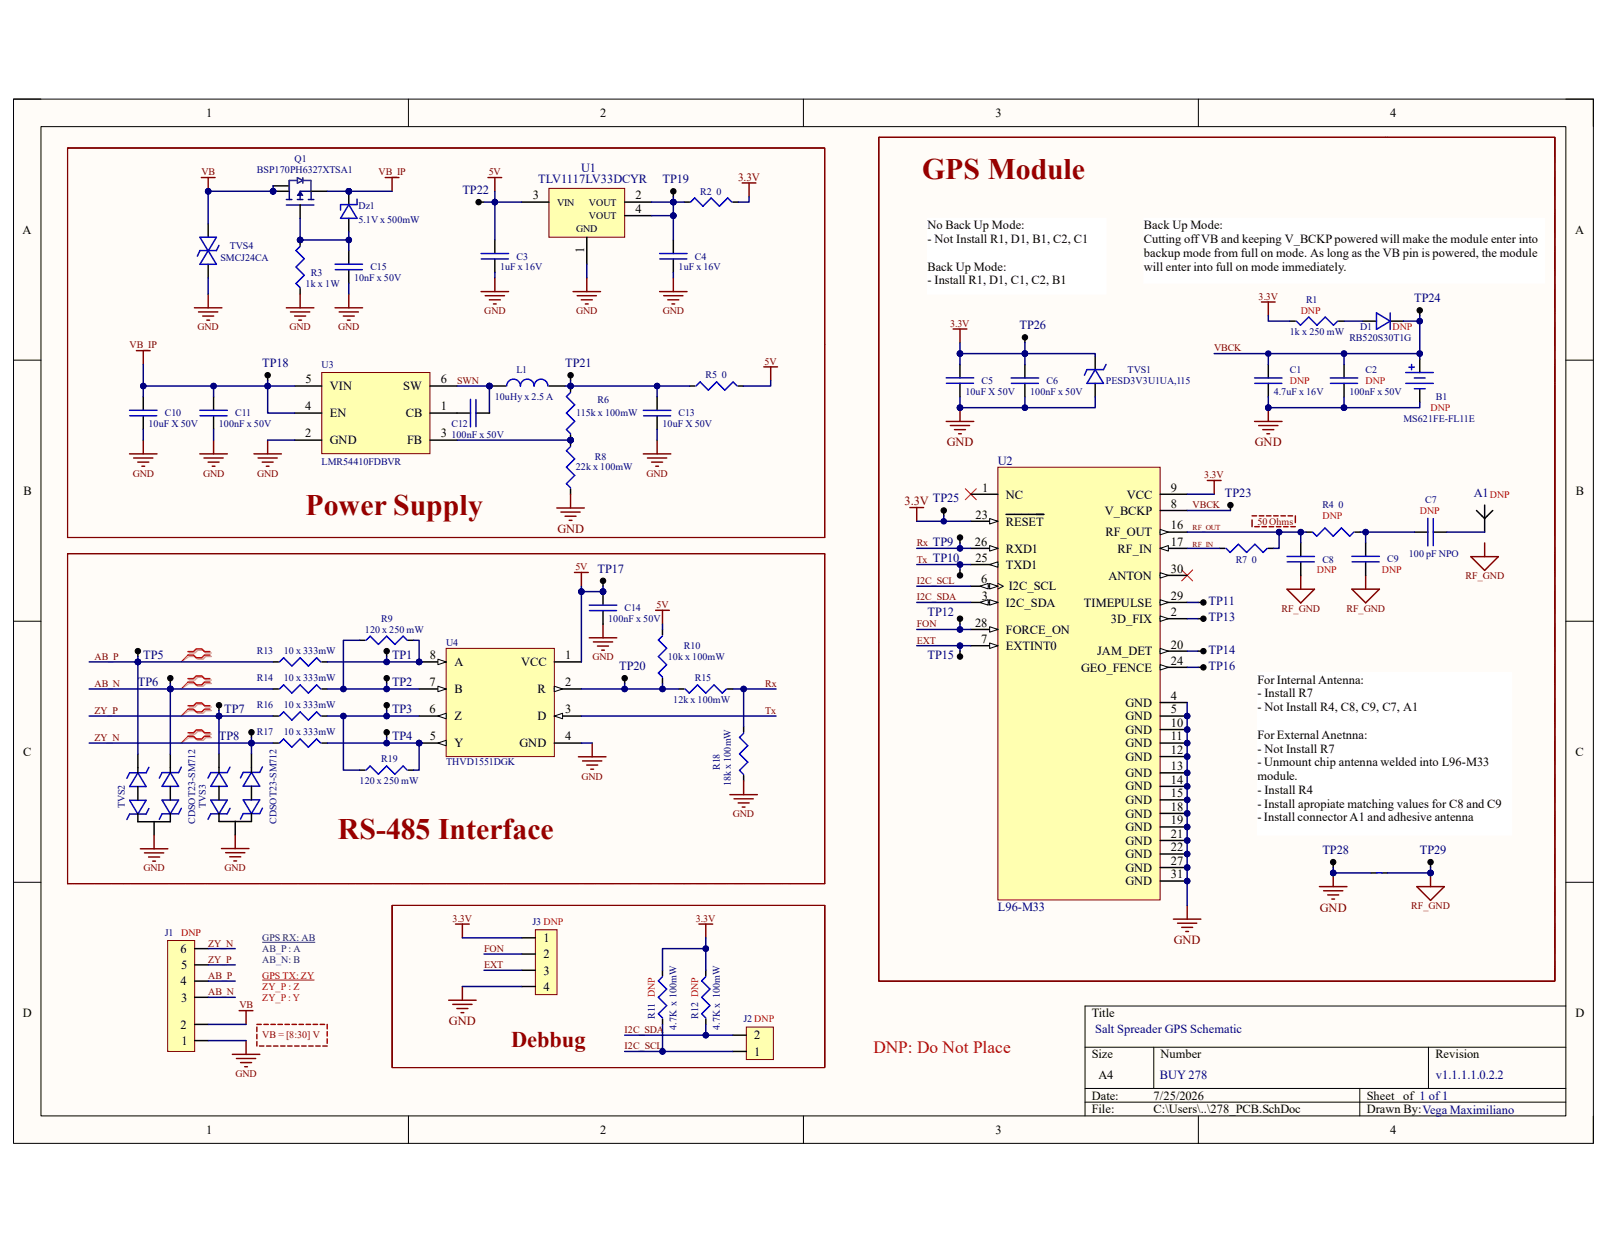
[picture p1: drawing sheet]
<svg xmlns="http://www.w3.org/2000/svg" width="279mm" height="216mm" viewBox="0 0 279 216" stroke-linecap="round" stroke-linejoin="round" font-family="sans-serif">
<defs><g id="words">
<g font-size="5.2" fill="#980000">
<text x="160.3" y="31.2">GPS Module</text>
<text x="53.1" y="89.5">Power Supply</text>
<text x="58.8" y="145.9">RS-485 Interface</text>
</g>
<text font-size="3.9" fill="#980000" x="88.9" y="181.9">Debbug</text>
<text font-size="3" fill="#f00" x="151.8" y="183">DNP: Do Not Place</text>
<g font-size="2.2">
<text x="35.9" y="20.4">1</text>
<text x="104.4" y="20.4">2</text>
<text x="173.1" y="20.4">3</text>
<text x="241.7" y="20.4">4</text>
<text x="92.6" y="34.7">3</text>
<text x="110.5" y="34.7">2</text>
<text x="3.9" y="40.6">A</text>
<text x="110.5" y="37">4</text>
<text x="161.2" y="39.9">No Back Up Mode:</text>
<text x="198.9" y="39.9">Back Up Mode:</text>
<text x="273.9" y="40.6">A</text>
<text x="101.6" y="43.9" transform="rotate(-90 101.6 43.9)">1</text>
<text x="161.2" y="42.3">- Not Install R1, D1, B1, C2, C1</text>
<text x="161.2" y="47">Back Up Mode:</text>
<text x="198.9" y="42.3">Cutting off VB and keeping V_BCKP powered will make the module enter into</text>
<text x="198.9" y="44.7">backup mode from full on mode. As long as the VB pin is powered, the module</text>
<text x="198.9" y="47">will enter into full on mode immediately.</text>
<text x="161.2" y="49.4">- Install R1, D1, C1, C2, B1</text>
<text x="53" y="71.3">4</text>
<text x="53.1" y="66.6">5</text>
<text x="57.4" y="67.9">VIN</text>
<text x="70.1" y="67.9">SW</text>
<text x="76.6" y="71.3">1</text>
<text x="76.6" y="66.6">6</text>
<text x="53" y="76">2</text>
<text x="57.4" y="77.3">GND</text>
<text x="57.4" y="72.6">EN</text>
<text x="70.6" y="72.6">CB</text>
<text x="70.8" y="77.3">FB</text>
<text x="76.6" y="76">3</text>
<text x="4.1" y="86">B</text>
<text x="170.8" y="85.5">1</text>
<text x="174.9" y="86.7">NC</text>
<text x="192.1" y="89.5">V_BCKP</text>
<text x="195.9" y="86.7">VCC</text>
<text x="203.6" y="85.5">9</text>
<text x="203.6" y="88.3">8</text>
<text x="274" y="86">B</text>
<text x="169.5" y="94.9">26</text>
<text x="169.6" y="90.2">23</text>
<text x="174.9" y="91.4">RESET</text>
<text x="192.2" y="93.2">RF_OUT</text>
<text x="203.6" y="92">16</text>
<text x="203.6" y="94.9">17</text>
<text x="169.6" y="97.7">25</text>
<text x="170.6" y="101.4">6</text>
<text x="174.9" y="96.1">RXD1</text>
<text x="174.9" y="98.9">TXD1</text>
<text x="192.7" y="100.8">ANTON</text>
<text x="194.3" y="96.1">RF_IN</text>
<text x="203.6" y="99.6">30</text>
<text x="170.7" y="104.3">3</text>
<text x="174.9" y="105.5">I2C_SDA</text>
<text x="175.4" y="102.6">I2C_SCL</text>
<text x="188.5" y="105.5">TIMEPULSE</text>
<text x="203.6" y="104.3">29</text>
<text x="203.6" y="107.1">2</text>
<text x="169.5" y="109">28</text>
<text x="170.6" y="111.8">7</text>
<text x="174.9" y="110.2">FORCE_ON</text>
<text x="174.9" y="113">EXTINT0</text>
<text x="190.8" y="113.9">JAM_DET</text>
<text x="193.1" y="108.3">3D_FIX</text>
<text x="203.6" y="112.7">20</text>
<text x="74.7" y="119.3">7</text>
<text x="74.7" y="114.6">8</text>
<text x="79" y="115.8">A</text>
<text x="90.6" y="115.8">VCC</text>
<text x="98.3" y="114.6">1</text>
<text x="98.3" y="119.3">2</text>
<text x="188" y="116.8">GEO_FENCE</text>
<text x="203.6" y="115.5">24</text>
<text x="218.6" y="118.9">For Internal Antenna:</text>
<text x="74.7" y="124">6</text>
<text x="79" y="125.2">Z</text>
<text x="79" y="120.5">B</text>
<text x="93.5" y="120.5">R</text>
<text x="93.5" y="125.2">D</text>
<text x="98.3" y="124">3</text>
<text x="195.7" y="122.9">GND</text>
<text x="195.7" y="125.2">GND</text>
<text x="203.6" y="121.7">4</text>
<text x="203.6" y="124">5</text>
<text x="218.6" y="121.2">- Install R7</text>
<text x="218.6" y="123.7">- Not Install R4, C8, C9, C7, A1</text>
<text x="4" y="131.4">C</text>
<text x="74.8" y="128.7">5</text>
<text x="79" y="129.9">Y</text>
<text x="90.3" y="129.9">GND</text>
<text x="98.3" y="128.7">4</text>
<text x="195.7" y="127.6">GND</text>
<text x="195.7" y="129.9">GND</text>
<text x="203.6" y="126.4">10</text>
<text x="203.6" y="128.7">11</text>
<text x="203.6" y="131.1">12</text>
<text x="218.6" y="128.4">For External Anetnna:</text>
<text x="218.6" y="130.8">- Not Install R7</text>
<text x="273.9" y="131.4">C</text>
<text x="195.7" y="132.2">GND</text>
<text x="195.7" y="135.1">GND</text>
<text x="195.7" y="137.4">GND</text>
<text x="203.6" y="133.9">13</text>
<text x="203.6" y="136.2">14</text>
<text x="218.6" y="133.2">- Unmount chip antenna welded into L96-M33</text>
<text x="218.6" y="135.6">module.</text>
<text x="218.6" y="138">- Install R4</text>
<text x="195.7" y="139.8">GND</text>
<text x="195.7" y="142.1">GND</text>
<text x="203.6" y="138.6">15</text>
<text x="203.6" y="140.9">18</text>
<text x="203.6" y="143.3">19</text>
<text x="218.6" y="140.4">- Install apropiate matching values for C8 and C9</text>
<text x="218.6" y="142.7">- Install connector A1 and adhesive antenna</text>
<text x="195.7" y="144.5">GND</text>
<text x="195.7" y="146.8">GND</text>
<text x="195.7" y="149.2">GND</text>
<text x="203.6" y="145.6">21</text>
<text x="203.6" y="148">22</text>
<text x="195.7" y="151.6">GND</text>
<text x="195.7" y="153.9">GND</text>
<text x="203.6" y="150.3">27</text>
<text x="203.6" y="152.7">31</text>
<text x="31.4" y="165.7">6</text>
<text x="94.5" y="163.7">1</text>
<text x="94.5" y="166.6">2</text>
<text x="31.4" y="171.3">4</text>
<text x="31.5" y="168.4">5</text>
<text x="94.5" y="169.4">3</text>
<text x="94.5" y="172.2">4</text>
<text x="4" y="176.8">D</text>
<text x="31.4" y="178.8">2</text>
<text x="31.5" y="174.1">3</text>
<text x="189.8" y="176.8">Title</text>
<text x="273.9" y="176.8">D</text>
<text x="31.6" y="181.6">1</text>
<text x="131.1" y="183.5">1</text>
<text x="131.1" y="180.7">2</text>
<text x="189.8" y="184">Size</text>
<text x="201.8" y="184">Number</text>
<text x="249.6" y="184">Revision</text>
<text x="189.8" y="191.1">Date:</text>
<text x="191" y="187.5">A4</text>
<text x="200.6" y="191.1">7/25/2026</text>
<text x="237.6" y="191.1">Sheet</text>
<text x="244" y="191.1">of 1 of 1</text>
<text x="35.9" y="197.1">1</text>
<text x="104.4" y="197.1">2</text>
<text x="173.1" y="197.1">3</text>
<text x="189.8" y="193.5">File:</text>
<text x="200.6" y="193.5">C:\Users\..\278_PCB.SchDoc</text>
<text x="237.6" y="193.5">Drawn By:Vega Maximiliano</text>
<text x="241.7" y="197.1">4</text>
</g>
<g font-size="2.2" fill="#000080">
<text x="101" y="30">U1</text>
<text x="80.4" y="33.7">TP22</text>
<text x="93.6" y="31.8">TLV1117LV33DCYR</text>
<text x="115.2" y="31.8">TP19</text>
<text x="245.9" y="52.5">TP24</text>
<text x="177.2" y="57.2">TP26</text>
<text x="45.6" y="63.8">TP18</text>
<text x="98.3" y="63.8">TP21</text>
<text x="173.5" y="80.8">U2</text>
<text x="213" y="86.4">TP23</text>
<text x="256.2" y="86.4">A1</text>
<text x="162.2" y="94.9">TP9</text>
<text x="103.9" y="99.6">TP17</text>
<text x="162.2" y="97.7">TP10</text>
<text x="161.2" y="107.1">TP12</text>
<text x="210.1" y="105.2">TP11</text>
<text x="210.1" y="108">TP13</text>
<text x="210.1" y="113.7">TP14</text>
<text x="24" y="119.3">TP6</text>
<text x="24.9" y="114.6">TP5</text>
<text x="68.2" y="114.6">TP1</text>
<text x="68.2" y="119.3">TP2</text>
<text x="107.7" y="116.5">TP20</text>
<text x="161.2" y="114.6">TP15</text>
<text x="210.1" y="116.5">TP16</text>
<text x="39" y="124">TP7</text>
<text x="68.2" y="124">TP3</text>
<text x="38.1" y="128.7">TP8</text>
<text x="68.2" y="128.7">TP4</text>
<text x="229.9" y="148.5">TP28</text>
<text x="246.8" y="148.5">TP29</text>
<text x="173.5" y="158.4">L96-M33</text>
<text x="190.4" y="179.5">Salt Spreader GPS Schematic</text>
<text x="201.7" y="187.5">BUY 278</text>
<text x="249.6" y="187.5">v1.1.1.1.0.2.2</text>
</g>
<g font-size="2.2" fill="#800000">
<text x="164.6" y="77.6">GND</text>
<text x="218.2" y="77.6">GND</text>
<text x="157.3" y="87.8">3.3V TP25</text>
<text x="96.9" y="92.6">GND</text>
<text x="229.5" y="158.5">GND</text>
<text x="204.1" y="164.1">GND</text>
<text x="78.1" y="178.2">GND</text>
</g>
<text font-size="2" fill="#800000" x="128.3" y="31.4">3.3V</text>
<g font-size="1.7" fill="#000080">
<text x="51.2" y="28.2">Q1</text>
<text x="44.7" y="30.1">BSP170PH6327XTSA1</text>
<text x="121.8" y="33.8">R2 0</text>
<text x="62.3" y="36.4">Dz1</text>
<text x="62.3" y="38.8">5.1V x 500mW</text>
<text x="38.3" y="45.4">SMCJ24CA</text>
<text x="40" y="43.2">TVS4</text>
<text x="54.1" y="47.9">R3</text>
<text x="64.4" y="47">C15</text>
<text x="87" y="47">1uF x 16V</text>
<text x="89.8" y="45.1">C3</text>
<text x="118" y="47">1uF x 16V</text>
<text x="120.8" y="45.1">C4</text>
<text x="53.1" y="49.8">1k x 1W</text>
<text x="61.6" y="48.9">10nF x 50V</text>
<text x="227.1" y="52.6">R1</text>
<text x="224.2" y="58.3">1k x 250 mW</text>
<text x="234.6" y="59.2">RB520S30T1G</text>
<text x="236.5" y="57.3">D1</text>
<text x="55.9" y="63.9">U3</text>
<text x="89.8" y="64.9">L1</text>
<text x="122.7" y="65.8">R5 0</text>
<text x="196" y="64.9">TVS1</text>
<text x="224.2" y="64.9">C1</text>
<text x="237.4" y="64.9">C2</text>
<text x="86" y="69.6">10uHy x 2.5 A</text>
<text x="103.9" y="70">R6</text>
<text x="167.9" y="68.6">10uF X 50V</text>
<text x="170.6" y="66.8">C5</text>
<text x="179.1" y="68.6">100nF x 50V</text>
<text x="181.9" y="66.8">C6</text>
<text x="192.3" y="66.8">PESD3V3U1UA,115</text>
<text x="221.4" y="68.6">4.7uF x 16V</text>
<text x="234.6" y="68.6">100nF x 50V</text>
<text x="249.6" y="69.6">B1</text>
<text x="25.8" y="74.3">10uF X 50V</text>
<text x="28.7" y="72.4">C10</text>
<text x="38.1" y="74.3">100nF x 50V</text>
<text x="40.9" y="72.3">C11</text>
<text x="78.5" y="74.3">C12</text>
<text x="78.5" y="76.2">100nF x 50V</text>
<text x="100.2" y="72.4">115k x 100mW</text>
<text x="115.2" y="74.3">10uF X 50V</text>
<text x="118" y="72.4">C13</text>
<text x="244" y="73.3">MS621FE-FL11E</text>
<text x="55.9" y="80.9">LMR54410FDBVR</text>
<text x="100.1" y="81.8">22k x 100mW</text>
<text x="103.4" y="79.9">R8</text>
<text x="229.9" y="88.3">R4 0</text>
<text x="247.8" y="87.4">C7</text>
<text x="214.8" y="97.8">R7 0</text>
<text x="229.9" y="97.8">C8</text>
<text x="241.2" y="97.7">C9</text>
<text x="244.9" y="96.8">100 pF NPO</text>
<text x="108.6" y="106.2">C14</text>
<text x="44.7" y="113.7">R13</text>
<text x="49.4" y="113.7">10 x 333mW</text>
<text x="63.5" y="110">120 x 250 mW</text>
<text x="66.3" y="108.1">R9</text>
<text x="77.6" y="112.4">U4</text>
<text x="105.7" y="108.1">100nF x 50V</text>
<text x="118.9" y="112.8">R10</text>
<text x="44.7" y="118.4">R14</text>
<text x="49.4" y="118.4">10 x 333mW</text>
<text x="116.1" y="114.7">10k x 100mW</text>
<text x="120.8" y="118.4">R15</text>
<text x="44.7" y="123.1">R16</text>
<text x="49.4" y="123.1">10 x 333mW</text>
<text x="117.1" y="122.2">12k x 100mW</text>
<text x="44.7" y="127.8">R17</text>
<text x="49.4" y="127.8">10 x 333mW</text>
<text x="62.5" y="136.3">120 x 250 mW</text>
<text x="66.3" y="132.5">R19</text>
<text x="77.6" y="133.1">THVD1551DGK</text>
<text x="125.1" y="133.9" transform="rotate(-90 125.1 133.9)">R18</text>
<text x="127" y="136.7" transform="rotate(-90 127 136.7)">18k x 100mW</text>
<text x="21.7" y="140.5" transform="rotate(-90 21.7 140.5)">TVS2</text>
<text x="34" y="143.3" transform="rotate(-90 34 143.3)">CDSOT23-SM712</text>
<text x="35.8" y="140.4" transform="rotate(-90 35.8 140.4)">TVS3</text>
<text x="48" y="143.3" transform="rotate(-90 48 143.3)">CDSOT23-SM712</text>
<text x="92.6" y="160.8">J3 DNP</text>
<text x="28.7" y="162.6">J1</text>
<text x="113.9" y="177.1" transform="rotate(-90 113.9 177.1)">R11 DNP</text>
<text x="117.6" y="179" transform="rotate(-90 117.6 179)">4.7K x 100mW</text>
<text x="121.4" y="177.1" transform="rotate(-90 121.4 177.1)">R12 DNP</text>
<text x="125.1" y="179" transform="rotate(-90 125.1 179)">4.7K x 100mW</text>
<text x="129.3" y="177.7">J2 DNP</text>
</g>
<g font-size="1.7" fill="#800000">
<text x="35" y="30.5">VB</text>
<text x="65.8" y="30.5">VB_IP</text>
<text x="85" y="30.5">5V</text>
<text x="218.8" y="52.1">3.3V</text>
<text x="34.3" y="57.4">GND</text>
<text x="50.3" y="57.4">GND</text>
<text x="58.8" y="57.4">GND</text>
<text x="84.2" y="54.6">GND</text>
<text x="100.2" y="54.6">GND</text>
<text x="115.2" y="54.6">GND</text>
<text x="165.2" y="56.8">3.3V</text>
<text x="22.5" y="60.6">VB_IP</text>
<text x="132.9" y="63.4">5V</text>
<text x="211.1" y="61.1">VBCK</text>
<text x="79.5" y="66.8">SWN</text>
<text x="23.1" y="82.8">GND</text>
<text x="35.3" y="82.8">GND</text>
<text x="44.7" y="82.8">GND</text>
<text x="112.4" y="82.8">GND</text>
<text x="209.4" y="83.1">3.3V</text>
<text x="207.3" y="88.3">VBCK</text>
<text x="159.4" y="95">Rx</text>
<text x="100" y="99.1">5V</text>
<text x="159.4" y="97.8">Tx</text>
<text x="159.4" y="101.5">I2C_SCL</text>
<text x="254.8" y="100.7">RF_GND</text>
<text x="114.1" y="105.7">5V</text>
<text x="159.4" y="104.4">I2C_SDA</text>
<text x="222.8" y="106.3">RF_GND</text>
<text x="234.1" y="106.3">RF_GND</text>
<text x="159.4" y="109.1">FON</text>
<text x="159.4" y="111.9">EXT</text>
<text x="16.4" y="114.7">AB_P</text>
<text x="16.4" y="119.4">AB_N</text>
<text x="103" y="114.8">GND</text>
<text x="133.1" y="119.4">Rx</text>
<text x="16.4" y="124.1">ZY_P</text>
<text x="133.1" y="124.1">Tx</text>
<text x="16.4" y="128.8">ZY_N</text>
<text x="101.1" y="135.5">GND</text>
<text x="127.4" y="142.1">GND</text>
<text x="24.9" y="151.5">GND</text>
<text x="39" y="151.4">GND</text>
<text x="78.7" y="160.3">3.3V</text>
<text x="121" y="160.3">3.3V</text>
<text x="245.4" y="158.1">RF_GND</text>
<text x="36.2" y="164.5">ZY_N</text>
<text x="36.2" y="167.3">ZY_P</text>
<text x="84.2" y="165.5">FON</text>
<text x="36.2" y="170.2">AB_P</text>
<text x="36.2" y="173">AB_N</text>
<text x="84.2" y="168.3">EXT</text>
<text x="41.6" y="175.3">VB</text>
<text x="108.6" y="179.6">I2C_SDA</text>
<text x="108.6" y="182.4">I2C_SCL</text>
<text x="40.9" y="187.2">GND</text>
</g>
<g font-size="1.7">
<text x="96.9" y="35.7">VIN</text>
<text x="102.4" y="35.7">VOUT</text>
<text x="100.2" y="40.4">GND</text>
<text x="102.4" y="38.1">VOUT</text>
</g>
<g font-size="1.7" fill="#f00">
<text x="226.1" y="54.5">DNP</text>
<text x="242.1" y="57.3">DNP</text>
<text x="224.2" y="66.8">DNP</text>
<text x="237.4" y="66.8">DNP</text>
<text x="248.7" y="71.5">DNP</text>
<text x="246.8" y="89.3">DNP</text>
<text x="259" y="86.5">DNP</text>
<text x="229.9" y="90.3">DNP</text>
<text x="228.9" y="99.7">DNP</text>
<text x="240.2" y="99.7">DNP</text>
<text x="31.5" y="162.6">DNP</text>
</g>
<g font-size="1.7" fill="#980000">
<text x="218.6" y="91.2">50 Ohms</text>
<text x="45.6" y="180.5">VB = [8:30] V</text>
</g>
<g font-size="1.7" fill="#073763">
<text x="45.6" y="163.6">GPS RX: AB</text>
<text x="45.6" y="165.5">AB_P : A</text>
<text x="45.6" y="167.3">AB_N: B</text>
</g>
<g font-size="1.7" fill="#c00">
<text x="45.6" y="170.2">GPS TX: ZY</text>
<text x="45.6" y="172">ZY_P : Z</text>
<text x="45.6" y="173.9">ZY_P : Y</text>
</g>
<g font-size="1.3" fill="#800000">
<text x="207.3" y="95">RF_IN</text>
<text x="207.3" y="92.2">RF_OUT</text>
</g>
</g></defs>
<path d="M2.3 17.2h274.7v181.6h-274.7z" fill-rule="evenodd" fill="#fffcf8"/>
<path d="M2.3 17.2h274.7v181.6h-274.7z" fill="none" stroke="#000" stroke-width=".17"/>
<path d="M7.1 22h265.1v172h-265.1z" fill-rule="evenodd" fill="#fffcf8"/>
<g fill="none" stroke="#000" stroke-width=".17">
<path d="M2.3 17.2h4.8M71 17.2v4.8M139.7 17.2v4.8M208.4 17.2v4.8M272.2 17.2h4.8v4.8M7.1 22h265.1v172h-265.1zM2.3 62.6h4.8M272.2 62.6h4.8M2.3 108h4.8M272.2 108h4.8M2.3 153.4h4.8M272.2 153.4h4.8"/>
<path d="M272.2 174.9h-83.6v19.1M71 194v4.8M139.7 194v4.8M188.6 182h83.6M188.6 189.2h83.6M188.6 191.6h83.6M200.6 182v7.2M208.4 194v4.8M236.4 189.2v4.8M248.4 182v7.2M277 194v4.8"/>
</g>
<g fill="none" stroke="#800000" stroke-width=".25">
<path d="M22.5 78.9h4.8M23.2 79.6h3.4M23.7 61h2.4M24.9 61v2.3M24.9 76.5v2.4M34.7 78.9h4.8M35.5 79.6h3.3M37.1 76.5v2.4M24 80.3h1.9M24.7 81h.4M36.2 80.3h1.9M36.9 81h.5"/>
<path d="M41.6 175.7h2.4M42.8 175.7v2.4M40.4 183.3h4.8M41.1 184h3.3M41.8 184.7h1.9M42.5 185.4h.5M42.8 180.9v2.4"/>
</g>
<path d="M45.6 163.8h9.2" fill="none" stroke="#073763" stroke-width=".17"/>
<path d="M45.6 170.4h9.1" fill="none" stroke="#c00" stroke-width=".17"/>
<path d="M37.1 69v2.3M37.1 72.3v2.3" fill="none" stroke="#000" stroke-width=".25"/>
<path d="M34.7 71.3h4.8M34.8 72.3h4.7" fill="none" stroke="#0000b4" stroke-width=".25"/>
<path d="M55.9 64.8h18.9v14.1h-18.9z" fill-rule="evenodd" fill="#ffffb0"/>
<path d="M55.9 64.8h18.9v14.1h-18.9z" fill="none" stroke="#800000" stroke-width=".17"/>
<path d="M51.2 71.8h4.7M51.2 76.5h4.7M51.2 67.1h4.7M74.8 71.8h4.7M74.8 76.5h4.7M74.8 67.1h4.7" fill="none" stroke="#000" stroke-width=".25"/>
<path d="M44.1 78.9h4.8M44.9 79.6h3.3M46.5 76.5v2.4M45.6 80.3h1.9M46.3 81h.5" fill="none" stroke="#800000" stroke-width=".25"/>
<circle cx="85.1" cy="67.1" r=".48" fill="#000080"/>
<circle cx="85.1" cy="67.1" r=".48" fill="none" stroke="#000080" stroke-width=".17"/>
<path d="M85.1 67.1h2.8M95.4 67.1h2.9" fill="none" stroke="#000" stroke-width=".25"/>
<circle cx="85.1" cy="67.1" r=".48" fill="#000080"/>
<circle cx="85.1" cy="67.1" r=".48" fill="none" stroke="#000080" stroke-width=".17"/>
<path d="M88.1 67.1a1.19 1.19 0 0 1 1.2-1.2 1.19 1.19 0 0 1 1.2 1.2 1.2 1.2 0 0 1 1.2-1.2 1.2 1.2 0 0 1 1.2 1.2 1.19 1.19 0 0 1 1.2-1.2 1.19 1.19 0 0 1 1.2 1.2" fill="none" stroke="#00f" stroke-width=".25"/>
<circle cx="99.2" cy="76.5" r=".48" fill="#000080"/>
<circle cx="99.2" cy="76.5" r=".48" fill="none" stroke="#000080" stroke-width=".17"/>
<circle cx="99.2" cy="67.1" r=".48" fill="#000080"/>
<circle cx="99.2" cy="67.1" r=".48" fill="none" stroke="#000080" stroke-width=".17"/>
<path d="M99.2 75.6v.9" fill="none" stroke="#000" stroke-width=".25"/>
<circle cx="99.2" cy="76.5" r=".48" fill="#000080"/>
<circle cx="99.2" cy="76.5" r=".48" fill="none" stroke="#000080" stroke-width=".17"/>
<path d="M99.2 67.1v.9" fill="none" stroke="#000" stroke-width=".25"/>
<circle cx="99.2" cy="67.1" r=".48" fill="#000080"/>
<circle cx="99.2" cy="67.1" r=".48" fill="none" stroke="#000080" stroke-width=".17"/>
<path d="M99.2 68.2l-.7 .7 1.4 1.5-1.4 1.4 1.4 1.4-1.4 1.5 .7 .7" fill="none" stroke="#00f" stroke-width=".25"/>
<circle cx="99.2" cy="76.5" r=".48" fill="#000080"/>
<circle cx="99.2" cy="76.5" r=".48" fill="none" stroke="#000080" stroke-width=".17"/>
<path d="M99.2 76.5v.9M99.2 85v.9" fill="none" stroke="#000" stroke-width=".25"/>
<circle cx="99.2" cy="76.5" r=".48" fill="#000080"/>
<circle cx="99.2" cy="76.5" r=".48" fill="none" stroke="#000080" stroke-width=".17"/>
<path d="M99.2 77.6l-.7 .7 1.4 1.5-1.4 1.4 1.4 1.4-1.4 1.5 .7 .7" fill="none" stroke="#00f" stroke-width=".25"/>
<g fill="none" stroke="#800000" stroke-width=".25">
<path d="M84.8 30.9h2.4M86 30.9v2.4M129 31.8h2.4M130.2 31.8v2.4M83.6 50.7h4.8M84.4 51.4h3.3M85.1 52.1h1.9M85.8 52.8h.5M86 48.3v2.4M99.6 50.7h4.8M100.4 51.4h3.3M101.1 52.1h1.9"/>
<path d="M101.8 52.8h.5M102 48.3v2.4M114.7 50.7h4.8M115.4 51.4h3.3M116.1 52.1h1.9M116.8 52.8h.5M117.1 48.3v2.4M111.9 78.9h4.7M112.6 79.6h3.3M114.2 76.5v2.4M132.8 63.8h2.4M134 63.8v2.4"/>
<path d="M96.8 88.3h4.8M97.5 89h3.4M98.2 89.7h2M99 90.5h.4M99.2 85.9v2.4M113.3 80.3h1.9M114 81h.5"/>
</g>
<path d="M29.1 163.5h4.7v19.3h-4.7z" fill-rule="evenodd" fill="#ffffb0"/>
<path d="M29.1 163.5h4.7v19.3h-4.7z" fill="none" stroke="#800000" stroke-width=".17"/>
<path d="M33.8 178.1h2.4M33.8 173.4h2.4M33.8 170.5h2.4M33.8 167.7h2.4M33.8 164.9h2.4M33.8 180.9h2.4" fill="none" stroke="#000" stroke-width=".25"/>
<g fill="none" stroke="#980000" stroke-width=".25">
<path d="M44.7 178.5v.8M44.7 179.8v.8M44.7 178.1h.7M45.9 178.1h.8M47.1 178.1h.8M48.3 178.1h.8M49.6 178.1h.7M50.8 178.1h.7M52 178.1h.8M53.2 178.1h.8M54.4 178.1h.8M55.7 178.1h.7"/>
<path d="M56.9 178.1v.8M56.9 179.3v.8M44.7 181v.8M45.1 181.8h.8M46.3 181.8h.8M47.6 181.8h.7M48.8 181.8h.8M50 181.8h.8M51.2 181.8h.8M52.5 181.8h.7M53.7 181.8h.7M54.9 181.8h.8"/>
<path d="M56.1 181.8h.8M56.9 180.6v.8"/>
</g>
<circle cx="72.9" cy="129.2" r=".48" fill="#000080"/>
<circle cx="72.9" cy="129.2" r=".48" fill="none" stroke="#000080" stroke-width=".17"/>
<circle cx="72.9" cy="115.1" r=".48" fill="#000080"/>
<circle cx="72.9" cy="115.1" r=".48" fill="none" stroke="#000080" stroke-width=".17"/>
<path d="M77.6 112.7h18.8v18.8h-18.8z" fill-rule="evenodd" fill="#ffffb0"/>
<path d="M77.6 112.7h18.8v18.8h-18.8z" fill="none" stroke="#800000" stroke-width=".17"/>
<path d="M96.4 115.1h4.7M96.4 119.8h4.7" fill="none" stroke="#000" stroke-width=".25"/>
<path d="M96.4 119.3l1.4 .5-1.4 .4z" fill="#f8fcff"/>
<path d="M96.4 119.3l1.4 .5-1.4 .4z" fill="none" stroke="#000" stroke-width=".17"/>
<path d="M96.4 124.5h4.7" fill="none" stroke="#000" stroke-width=".25"/>
<path d="M96.4 124.5l1.4-.5v.9z" fill="#f8fcff"/>
<path d="M96.4 124.5l1.4-.5v.9z" fill="none" stroke="#000" stroke-width=".17"/>
<path d="M72.9 129.2h4.7M96.4 129.2h4.7" fill="none" stroke="#000" stroke-width=".25"/>
<path d="M76.1 129.2l1.5-.5v.9z" fill="#f8fcff"/>
<path d="M76.1 129.2l1.5-.5v.9z" fill="none" stroke="#000" stroke-width=".17"/>
<circle cx="72.9" cy="129.2" r=".48" fill="#000080"/>
<circle cx="72.9" cy="129.2" r=".48" fill="none" stroke="#000080" stroke-width=".17"/>
<path d="M72.9 124.5h4.7" fill="none" stroke="#000" stroke-width=".25"/>
<path d="M76.1 124.5l1.5-.5v.9z" fill="#f8fcff"/>
<path d="M76.1 124.5l1.5-.5v.9z" fill="none" stroke="#000" stroke-width=".17"/>
<path d="M72.9 119.8h4.7" fill="none" stroke="#000" stroke-width=".25"/>
<path d="M76.1 119.3l1.5 .5-1.5 .4z" fill="#f8fcff"/>
<path d="M76.1 119.3l1.5 .5-1.5 .4z" fill="none" stroke="#000" stroke-width=".17"/>
<path d="M72.9 115.1h4.7" fill="none" stroke="#000" stroke-width=".25"/>
<path d="M76.1 114.6l1.5 .5-1.5 .4z" fill="#f8fcff"/>
<path d="M76.1 114.6l1.5 .5-1.5 .4z" fill="none" stroke="#000" stroke-width=".17"/>
<circle cx="72.9" cy="115.1" r=".48" fill="#000080"/>
<circle cx="72.9" cy="115.1" r=".48" fill="none" stroke="#000080" stroke-width=".17"/>
<g fill="none" stroke="#000" stroke-width=".25">
<path d="M245.9 92.5h2.4M249.2 92.5h2.4M256.7 88.7l1.4 1.4 1.4-1.4M258.1 87.8v4.7M47.5 115.1h.9M55.9 115.1h1M62.5 111.3h1M71 111.3h.9M115.2 109.4v1M115.2 117.9v.9M118 119.8h.9M126.5 119.8h.9"/>
<path d="M24 131.1v3.3M24 136.7v2.4M29.6 131.1v3.3M29.6 136.7v2.4M129.3 126.3v1M129.3 134.8v1M24 141.4v1.4h5.6v-1.4M26.8 142.8v2.4"/>
</g>
<path d="M48.6 115.1l.7-.8 1.4 1.5 1.5-1.5 1.4 1.5 1.4-1.5 .8 .8M63.6 111.3l.8-.7 1.4 1.4 1.4-1.4 1.5 1.4 1.4-1.4 .7 .7M115.2 110.5l-.7 .8 1.4 1.4-1.4 1.4 1.4 1.5-1.4 1.4 .7 .7M119.1 119.8l.7 .7 1.5-1.4 1.4 1.4 1.4-1.4 1.5 1.4 .7-.7M129.3 127.5l-.7 .7 1.4 1.4-1.4 1.5 1.4 1.4-1.4 1.4 .7 .7" fill="none" stroke="#00f" stroke-width=".25"/>
<path d="M248.3 90.1v4.8M249.2 90.1v4.7M22.5 139.1h2.9l-1.4 2.4zM24 134.3l1.4 2.4h-2.9zM25.9 133.4l-.5 .9h-2.9l-.4 1M28.2 139.1h2.8l-1.4 2.4zM29.6 134.3l1.4 2.4h-2.8zM31.5 133.3l-.5 1h-2.8l-.5 1M25.9 140.6l-.5 .9h-2.9l-.4 1M31.5 140.5l-.5 1h-2.8l-.5 .9" fill="none" stroke="#0000b4" stroke-width=".25"/>
<g fill="none" stroke="#800000" stroke-width=".25">
<path d="M99.9 99.5h2.4M101.1 99.5v2.4M255.7 96.8h4.8l-2.4 2.4zM258.1 94.4v2.4M102.5 110.9h4.7M103.2 111.6h3.3M103.9 112.3h1.9M104.6 113h.5M104.8 108.5v2.4M114 106.1h2.4M115.2 106.1v2.4M223.8 102.4h4.7l-2.3 2.4z"/>
<path d="M226.2 100v2.4M235 102.4h4.8l-2.4 2.4zM237.4 100v2.4M100.6 131.6h4.8M101.3 132.3h3.3M102 133h1.9M102.7 133.7h.5M103 129.2v2.4M126.9 138.1h4.8M127.6 138.9h3.4M128.3 139.6h1.9M129.3 135.8v2.3"/>
<path d="M24.4 147.5h4.8M25.1 148.3h3.4M25.8 149h1.9M26.6 149.7h.4M26.8 145.2v2.3M38.5 147.5h4.8M39.2 148.2h3.4M39.9 148.9h2M40.7 149.7h.4M40.9 145.1v2.4M129.1 140.3h.4M204 159.8h4.8"/>
<path d="M206.4 157.4v2.4M246.3 154.1h4.8l-2.4 2.4zM248.7 151.7v2.4M204.7 160.5h3.4M205.5 161.2h1.9M206.2 161.9h.4"/>
</g>
<path d="M167.8 85l1.9 1.9M169.7 85l-1.9 1.9M205.5 99.1l1.9 1.9M207.4 99.1l-1.9 1.9" fill="none" stroke="#f00" stroke-width=".17"/>
<circle cx="248.7" cy="151.7" r=".48" fill="#000080"/>
<circle cx="248.7" cy="151.7" r=".48" fill="none" stroke="#000080" stroke-width=".17"/>
<path d="M229.4 154.1h4.8M230.1 154.8h3.4M230.8 155.6h1.9M231.6 156.3h.4M231.8 151.7v2.4" fill="none" stroke="#800000" stroke-width=".25"/>
<circle cx="231.8" cy="151.7" r=".48" fill="#000080"/>
<circle cx="231.8" cy="151.7" r=".48" fill="none" stroke="#000080" stroke-width=".17"/>
<path d="M165.7 57.2h2.4M166.9 57.2v2.4M218.1 73.3h4.8M218.8 74h3.4M219.6 74.7h1.9M220.3 75.4h.4M220.5 70.9v2.4" fill="none" stroke="#800000" stroke-width=".25"/>
<circle cx="220.5" cy="70.9" r=".48" fill="#000080"/>
<circle cx="220.5" cy="70.9" r=".48" fill="none" stroke="#000080" stroke-width=".17"/>
<path d="M224.3 55.8h.9M232.7 55.8h1M237 55.8h2.3M241.7 55.8h2.3" fill="none" stroke="#000" stroke-width=".25"/>
<path d="M239.3 54.4l2.4 1.4-2.4 1.5zM241.7 54.4v2.9" fill="none" stroke="#0000b4" stroke-width=".25"/>
<path d="M225.4 55.8l.7 .7 1.4-1.4 1.5 1.4 1.4-1.4 1.4 1.4 .8-.7" fill="none" stroke="#00f" stroke-width=".25"/>
<path d="M219.3 52.5h2.4M220.5 52.5v2.4M164.5 73.3h4.8M165.2 74h3.4M166 74.7h1.9M166.7 75.4h.4M166.9 70.9v2.4" fill="none" stroke="#800000" stroke-width=".25"/>
<g fill="none" stroke="#980000" stroke-width=".25">
<path d="M217.7 90.4v1.2M217.7 89.7h.8M218.2 91.6h.7M218.9 89.7h.8M219.4 91.6h.8M220.2 89.7h.8M220.7 91.6h.7M221.4 89.7h.8M221.9 91.6h.8M222.7 89.7h.8M223.2 91.6h.8M224 89.7h.7"/>
<path d="M224.4 91.6h.8M225.2 89.7v1.1"/>
</g>
<circle cx="166.9" cy="70.9" r=".48" fill="#000080"/>
<circle cx="166.9" cy="70.9" r=".48" fill="none" stroke="#000080" stroke-width=".17"/>
<path d="M190.4 61.9v2.4M190.4 66.6v2.4M246.8 62.4v2.4M246.8 67.6v2.3" fill="none" stroke="#000" stroke-width=".25"/>
<path d="M190.4 64.3l1.5 2.3h-2.9zM192.3 63.4l-.4 .9h-2.9l-.5 .9M244.4 66.6h4.8M244.4 64.8h4.8M245.9 65.7h1.9M245.9 67.6h1.9" fill="none" stroke="#0000b4" stroke-width=".25"/>
<path d="M158.2 88.2h2.4M159.4 88.2v2.4M209.9 83.5h2.4M211.1 83.5v2.4" fill="none" stroke="#800000" stroke-width=".25"/>
<path d="M245 63.8h.9M245.4 63.4v.9" fill="none" stroke="#00f" stroke-width=".25"/>
<path d="M198.9 38h69.6v11.2h-69.6z" fill-rule="evenodd" fill="#fff"/>
<path d="M198.9 38h69.6v11.2h-69.6z" fill="none" stroke="#fff" stroke-width=".17"/>
<path d="M178.2 59.1v.5M246.8 54.4v.5M164.1 89.2v.5M166.9 93.9v.5M166.9 99.1v.4M108.6 118.4v.4M208.3 104.7h.5M208.3 107.5h.5M208.3 113.2h.5M208.3 116h.5" fill="none" stroke="#000" stroke-width=".25"/>
<g fill="#000">
<circle cx="178.2" cy="58.6" r=".47"/>
<circle cx="246.8" cy="53.9" r=".47"/>
<circle cx="164.1" cy="88.7" r=".47"/>
<circle cx="166.9" cy="93.4" r=".47"/>
<circle cx="108.6" cy="117.9" r=".47"/>
<circle cx="166.9" cy="100" r=".47"/>
<circle cx="209.2" cy="116" r=".47"/>
<circle cx="209.2" cy="104.7" r=".47"/>
<circle cx="209.2" cy="107.6" r=".47"/>
<circle cx="209.2" cy="113.2" r=".47"/>
</g>
<g fill="none" stroke="#000" stroke-width=".17">
<circle cx="178.2" cy="58.6" r=".47"/>
<circle cx="246.8" cy="53.9" r=".47"/>
<circle cx="164.1" cy="88.7" r=".47"/>
<circle cx="166.9" cy="93.4" r=".47"/>
<circle cx="108.6" cy="117.9" r=".47"/>
<circle cx="166.9" cy="100" r=".47"/>
<circle cx="209.2" cy="116" r=".47"/>
<circle cx="209.2" cy="104.7" r=".47"/>
<circle cx="209.2" cy="107.6" r=".47"/>
<circle cx="209.2" cy="113.2" r=".47"/>
</g>
<path d="M129.8 178.5h4.7v5.7h-4.7z" fill-rule="evenodd" fill="#ffffb0"/>
<path d="M129.8 178.5h4.7v5.7h-4.7z" fill="none" stroke="#800000" stroke-width=".17"/>
<path d="M166.9 108v.5M166.9 113.2v.5M122.7 168.7v.9M122.7 177.1v1M127.4 179.9h2.4M127.4 182.8h2.4" fill="none" stroke="#000" stroke-width=".25"/>
<path d="M122.7 169.8l-.7 .7 1.4 1.4-1.4 1.5 1.4 1.4-1.4 1.4 .7 .8" fill="none" stroke="#00f" stroke-width=".25"/>
<path d="M121.5 160.6h2.4M122.7 160.6v2.4" fill="none" stroke="#800000" stroke-width=".25"/>
<g fill="#000">
<circle cx="166.9" cy="114.1" r=".47"/>
<circle cx="166.9" cy="107.5" r=".47"/>
</g>
<g fill="none" stroke="#000" stroke-width=".17">
<circle cx="166.9" cy="114.1" r=".47"/>
<circle cx="166.9" cy="107.5" r=".47"/>
</g>
<path d="M93.1 161.6h3.7v11.3h-3.7z" fill-rule="evenodd" fill="#ffffb0"/>
<path d="M93.1 161.6h3.7v11.3h-3.7z" fill="none" stroke="#800000" stroke-width=".17"/>
<g fill="none" stroke="#000" stroke-width=".25">
<path d="M83.7 35.1h.5M117.1 33.7v.5M46.5 65.7v.5M99.2 65.7v.5M24 113.7v.4M29.6 118.4v.4M67.2 113.7v.4M67.2 118.4v.4M104.8 101.4v.5M38.1 123.1v.4M43.7 127.8v.4M67.2 123.1v.4"/>
<path d="M67.2 127.8v.4M231.8 150.3v.5M248.7 150.3v.5M90.7 163h2.4M90.7 165.8h2.4M90.7 168.7h2.4M90.7 171.5h2.4"/>
</g>
<path d="M78 173.9h4.8M78.7 174.6h3.4M79.2 160.6h2.4M79.4 175.3h2M80.2 176h.4M80.4 160.6v2.4M80.4 171.5v2.4" fill="none" stroke="#800000" stroke-width=".25"/>
<g fill="#000">
<circle cx="83.2" cy="35.1" r=".47"/>
<circle cx="117.1" cy="33.3" r=".47"/>
<circle cx="46.5" cy="65.2" r=".47"/>
<circle cx="99.2" cy="65.2" r=".47"/>
<circle cx="24" cy="113.2" r=".47"/>
<circle cx="29.6" cy="117.9" r=".47"/>
<circle cx="67.2" cy="117.9" r=".47"/>
<circle cx="67.2" cy="113.2" r=".47"/>
<circle cx="104.8" cy="101" r=".47"/>
<circle cx="38.1" cy="122.6" r=".47"/>
<circle cx="43.7" cy="127.3" r=".47"/>
<circle cx="67.2" cy="122.6" r=".47"/>
<circle cx="67.2" cy="127.3" r=".47"/>
<circle cx="231.8" cy="149.9" r=".47"/>
<circle cx="248.7" cy="149.9" r=".47"/>
</g>
<g fill="none" stroke="#000" stroke-width=".17">
<circle cx="83.2" cy="35.1" r=".47"/>
<circle cx="117.1" cy="33.3" r=".47"/>
<circle cx="46.5" cy="65.2" r=".47"/>
<circle cx="99.2" cy="65.2" r=".47"/>
<circle cx="24" cy="113.2" r=".47"/>
<circle cx="29.6" cy="117.9" r=".47"/>
<circle cx="67.2" cy="117.9" r=".47"/>
<circle cx="67.2" cy="113.2" r=".47"/>
<circle cx="104.8" cy="101" r=".47"/>
<circle cx="38.1" cy="122.6" r=".47"/>
<circle cx="43.7" cy="127.3" r=".47"/>
<circle cx="67.2" cy="122.6" r=".47"/>
<circle cx="67.2" cy="127.3" r=".47"/>
<circle cx="231.8" cy="149.9" r=".47"/>
<circle cx="248.7" cy="149.9" r=".47"/>
</g>
<path d="M218.6 116.9h44.2v28.3h-44.2z" fill-rule="evenodd" fill="#fff"/>
<path d="M218.6 116.9h44.2v28.3h-44.2z" fill="none" stroke="#fff" stroke-width=".17"/>
<path d="M213.9 88.3v.4" fill="none" stroke="#000" stroke-width=".25"/>
<circle cx="213.9" cy="87.8" r=".47" fill="#000"/>
<circle cx="213.9" cy="87.8" r=".47" fill="none" stroke="#000" stroke-width=".17"/>
<circle cx="206.4" cy="124.5" r=".48" fill="#000080"/>
<circle cx="206.4" cy="124.5" r=".48" fill="none" stroke="#000080" stroke-width=".17"/>
<circle cx="206.4" cy="126.8" r=".48" fill="#000080"/>
<circle cx="206.4" cy="126.8" r=".48" fill="none" stroke="#000080" stroke-width=".17"/>
<circle cx="206.4" cy="129.2" r=".48" fill="#000080"/>
<circle cx="206.4" cy="129.2" r=".48" fill="none" stroke="#000080" stroke-width=".17"/>
<circle cx="206.4" cy="131.5" r=".48" fill="#000080"/>
<circle cx="206.4" cy="131.5" r=".48" fill="none" stroke="#000080" stroke-width=".17"/>
<circle cx="206.4" cy="134.3" r=".48" fill="#000080"/>
<circle cx="206.4" cy="134.3" r=".48" fill="none" stroke="#000080" stroke-width=".17"/>
<circle cx="206.4" cy="136.7" r=".48" fill="#000080"/>
<circle cx="206.4" cy="136.7" r=".48" fill="none" stroke="#000080" stroke-width=".17"/>
<circle cx="206.4" cy="139" r=".48" fill="#000080"/>
<circle cx="206.4" cy="139" r=".48" fill="none" stroke="#000080" stroke-width=".17"/>
<circle cx="206.4" cy="141.4" r=".48" fill="#000080"/>
<circle cx="206.4" cy="141.4" r=".48" fill="none" stroke="#000080" stroke-width=".17"/>
<circle cx="206.4" cy="143.8" r=".48" fill="#000080"/>
<circle cx="206.4" cy="143.8" r=".48" fill="none" stroke="#000080" stroke-width=".17"/>
<circle cx="206.4" cy="146.1" r=".48" fill="#000080"/>
<circle cx="206.4" cy="146.1" r=".48" fill="none" stroke="#000080" stroke-width=".17"/>
<circle cx="206.4" cy="148.5" r=".48" fill="#000080"/>
<circle cx="206.4" cy="148.5" r=".48" fill="none" stroke="#000080" stroke-width=".17"/>
<circle cx="206.4" cy="150.8" r=".48" fill="#000080"/>
<circle cx="206.4" cy="150.8" r=".48" fill="none" stroke="#000080" stroke-width=".17"/>
<circle cx="206.4" cy="153.2" r=".48" fill="#000080"/>
<circle cx="206.4" cy="153.2" r=".48" fill="none" stroke="#000080" stroke-width=".17"/>
<path d="M173.5 81.2h28.2v75.2h-28.2z" fill-rule="evenodd" fill="#ffffb0"/>
<path d="M173.5 81.2h28.2v75.2h-28.2z" fill="none" stroke="#800000" stroke-width=".17"/>
<path d="M168.8 90.6h4.7" fill="none" stroke="#000" stroke-width=".25"/>
<path d="M172.1 90.1l1.4 .5-1.4 .5z" fill="#f8fcff"/>
<path d="M172.1 90.1l1.4 .5-1.4 .5z" fill="none" stroke="#000" stroke-width=".17"/>
<path d="M168.8 95.3h4.7M174.9 89.4h6.6" fill="none" stroke="#000" stroke-width=".25"/>
<path d="M172.1 94.8l1.4 .5-1.4 .5z" fill="#f8fcff"/>
<path d="M172.1 94.8l1.4 .5-1.4 .5z" fill="none" stroke="#000" stroke-width=".17"/>
<path d="M168.8 98.1h4.7" fill="none" stroke="#000" stroke-width=".25"/>
<path d="M172.1 98.1l1.4-.4v.9z" fill="#f8fcff"/>
<path d="M172.1 98.1l1.4-.4v.9z" fill="none" stroke="#000" stroke-width=".17"/>
<path d="M168.8 101.9h4.7" fill="none" stroke="#000" stroke-width=".25"/>
<path d="M172.1 101.4l1.4 .5-1.4 .5z" fill="#f8fcff"/>
<path d="M172.1 101.4l1.4 .5-1.4 .5z" fill="none" stroke="#000" stroke-width=".17"/>
<path d="M170.4 101.9l1.4-.5v1z" fill="#f8fcff"/>
<path d="M170.4 101.9l1.4-.5v1zM173.5 101.4l.9 .5-.9 .5" fill="none" stroke="#000" stroke-width=".17"/>
<path d="M168.8 104.7h4.7" fill="none" stroke="#000" stroke-width=".25"/>
<path d="M172.1 104.2l1.4 .5-1.4 .5z" fill="#f8fcff"/>
<path d="M172.1 104.2l1.4 .5-1.4 .5z" fill="none" stroke="#000" stroke-width=".17"/>
<path d="M170.4 104.7l1.4-.5v1z" fill="#f8fcff"/>
<path d="M170.4 104.7l1.4-.5v1z" fill="none" stroke="#000" stroke-width=".17"/>
<path d="M168.8 109.4h4.7" fill="none" stroke="#000" stroke-width=".25"/>
<path d="M172.1 108.9l1.4 .5-1.4 .5z" fill="#f8fcff"/>
<path d="M172.1 108.9l1.4 .5-1.4 .5z" fill="none" stroke="#000" stroke-width=".17"/>
<path d="M168.8 112.2h4.7" fill="none" stroke="#000" stroke-width=".25"/>
<path d="M172.1 111.8l1.4 .4-1.4 .5z" fill="#f8fcff"/>
<path d="M172.1 111.8l1.4 .4-1.4 .5z" fill="none" stroke="#000" stroke-width=".17"/>
<path d="M168.8 85.9h4.7M201.7 85.9h4.7M201.7 88.7h4.7M201.7 92.5h4.7" fill="none" stroke="#000" stroke-width=".25"/>
<path d="M201.7 92l1.4 .5-1.4 .5z" fill="#f8fcff"/>
<path d="M201.7 92l1.4 .5-1.4 .5z" fill="none" stroke="#000" stroke-width=".17"/>
<path d="M201.7 95.3h4.7" fill="none" stroke="#000" stroke-width=".25"/>
<path d="M201.7 95.3l1.4-.5v1z" fill="#f8fcff"/>
<path d="M201.7 95.3l1.4-.5v1z" fill="none" stroke="#000" stroke-width=".17"/>
<path d="M201.7 100h4.7" fill="none" stroke="#000" stroke-width=".25"/>
<path d="M201.7 99.5l1.4 .5-1.4 .5z" fill="#f8fcff"/>
<path d="M201.7 99.5l1.4 .5-1.4 .5z" fill="none" stroke="#000" stroke-width=".17"/>
<path d="M201.7 104.7h4.7" fill="none" stroke="#000" stroke-width=".25"/>
<path d="M201.7 104.2l1.4 .5-1.4 .5z" fill="#f8fcff"/>
<path d="M201.7 104.2l1.4 .5-1.4 .5z" fill="none" stroke="#000" stroke-width=".17"/>
<path d="M201.7 107.5h4.7" fill="none" stroke="#000" stroke-width=".25"/>
<path d="M201.7 107.1l1.4 .4-1.4 .5z" fill="#f8fcff"/>
<path d="M201.7 107.1l1.4 .4-1.4 .5z" fill="none" stroke="#000" stroke-width=".17"/>
<path d="M201.7 113.2h4.7" fill="none" stroke="#000" stroke-width=".25"/>
<path d="M201.7 112.7l1.4 .5-1.4 .5z" fill="#f8fcff"/>
<path d="M201.7 112.7l1.4 .5-1.4 .5z" fill="none" stroke="#000" stroke-width=".17"/>
<path d="M201.7 116h4.7" fill="none" stroke="#000" stroke-width=".25"/>
<path d="M201.7 115.5l1.4 .5-1.4 .5z" fill="#f8fcff"/>
<path d="M201.7 115.5l1.4 .5-1.4 .5z" fill="none" stroke="#000" stroke-width=".17"/>
<path d="M201.7 122.1h4.7M201.7 124.5h4.7" fill="none" stroke="#000" stroke-width=".25"/>
<circle cx="206.4" cy="124.5" r=".48" fill="#000080"/>
<circle cx="206.4" cy="124.5" r=".48" fill="none" stroke="#000080" stroke-width=".17"/>
<path d="M201.7 126.8h4.7" fill="none" stroke="#000" stroke-width=".25"/>
<circle cx="206.4" cy="126.8" r=".48" fill="#000080"/>
<circle cx="206.4" cy="126.8" r=".48" fill="none" stroke="#000080" stroke-width=".17"/>
<path d="M201.7 129.2h4.7" fill="none" stroke="#000" stroke-width=".25"/>
<circle cx="206.4" cy="129.2" r=".48" fill="#000080"/>
<circle cx="206.4" cy="129.2" r=".48" fill="none" stroke="#000080" stroke-width=".17"/>
<path d="M201.7 131.5h4.7" fill="none" stroke="#000" stroke-width=".25"/>
<circle cx="206.4" cy="131.5" r=".48" fill="#000080"/>
<circle cx="206.4" cy="131.5" r=".48" fill="none" stroke="#000080" stroke-width=".17"/>
<path d="M201.7 134.3h4.7" fill="none" stroke="#000" stroke-width=".25"/>
<circle cx="206.4" cy="134.3" r=".48" fill="#000080"/>
<circle cx="206.4" cy="134.3" r=".48" fill="none" stroke="#000080" stroke-width=".17"/>
<path d="M201.7 136.7h4.7" fill="none" stroke="#000" stroke-width=".25"/>
<circle cx="206.4" cy="136.7" r=".48" fill="#000080"/>
<circle cx="206.4" cy="136.7" r=".48" fill="none" stroke="#000080" stroke-width=".17"/>
<path d="M201.7 139h4.7" fill="none" stroke="#000" stroke-width=".25"/>
<circle cx="206.4" cy="139" r=".48" fill="#000080"/>
<circle cx="206.4" cy="139" r=".48" fill="none" stroke="#000080" stroke-width=".17"/>
<path d="M201.7 141.4h4.7" fill="none" stroke="#000" stroke-width=".25"/>
<circle cx="206.4" cy="141.4" r=".48" fill="#000080"/>
<circle cx="206.4" cy="141.4" r=".48" fill="none" stroke="#000080" stroke-width=".17"/>
<path d="M201.7 143.8h4.7" fill="none" stroke="#000" stroke-width=".25"/>
<circle cx="206.4" cy="143.8" r=".48" fill="#000080"/>
<circle cx="206.4" cy="143.8" r=".48" fill="none" stroke="#000080" stroke-width=".17"/>
<path d="M201.7 146.1h4.7" fill="none" stroke="#000" stroke-width=".25"/>
<circle cx="206.4" cy="146.1" r=".48" fill="#000080"/>
<circle cx="206.4" cy="146.1" r=".48" fill="none" stroke="#000080" stroke-width=".17"/>
<path d="M201.7 148.5h4.7" fill="none" stroke="#000" stroke-width=".25"/>
<circle cx="206.4" cy="148.5" r=".48" fill="#000080"/>
<circle cx="206.4" cy="148.5" r=".48" fill="none" stroke="#000080" stroke-width=".17"/>
<path d="M201.7 150.8h4.7" fill="none" stroke="#000" stroke-width=".25"/>
<circle cx="206.4" cy="150.8" r=".48" fill="#000080"/>
<circle cx="206.4" cy="150.8" r=".48" fill="none" stroke="#000080" stroke-width=".17"/>
<path d="M201.7 153.2h4.7" fill="none" stroke="#000" stroke-width=".25"/>
<circle cx="206.4" cy="153.2" r=".48" fill="#000080"/>
<circle cx="206.4" cy="153.2" r=".48" fill="none" stroke="#000080" stroke-width=".17"/>
<path d="M161.3 38h31v13.1h-31z" fill-rule="evenodd" fill="#fff"/>
<path d="M161.3 38h31v13.1h-31z" fill="none" stroke="#fff" stroke-width=".17"/>
<g fill="none" stroke="#000" stroke-width=".25">
<path d="M86 41.7v2.4M86 45v2.4M117.1 41.7v2.4M117.1 45v2.4M212 95.3h1M220.5 95.3h.9M227.1 92.5h.9M235.6 92.5h.9M47.5 119.8h.9M55.9 119.8h1M38.1 131.1v3.2M38.1 136.7v2.3"/>
<path d="M43.7 131.1v3.2M43.7 136.7v2.3M47.5 124.5h.9M47.5 129.2h.9M55.9 124.5h1M55.9 129.2h1M62.5 133.9h1M71 133.9h.9M38.1 141.4v1.4h5.6v-1.4M40.9 142.8v2.3M115.2 168.7v.9M115.2 177.1v1"/>
</g>
<path d="M83.6 44.1h4.8M83.7 45h4.7M114.7 44.1h4.8M114.7 45h4.7M36.6 139.1h2.9l-1.4 2.4zM38.1 134.3l1.4 2.4h-2.9zM40 133.3l-.5 1h-2.9l-.4 1M42.3 139h2.9l-1.5 2.4zM43.7 134.3l1.5 2.4h-2.9zM45.6 133.3l-.4 1h-2.9l-.5 .9M40 140.5l-.5 1h-2.9l-.4 .9M45.6 140.5l-.4 .9h-2.9l-.5 1" fill="none" stroke="#0000b4" stroke-width=".25"/>
<path d="M213.2 95.3l.7 .7 1.4-1.4 1.4 1.4 1.5-1.4 1.4 1.4 .7-.7M228.2 92.5l.7 .7 1.5-1.4 1.4 1.4 1.4-1.4 1.5 1.4 .7-.7M48.6 119.8l.7-.7 1.4 1.4 1.5-1.4 1.4 1.4 1.4-1.4 .8 .7M48.6 124.5l.7-.7 1.4 1.4 1.5-1.4 1.4 1.4 1.4-1.4 .8 .7M48.6 129.2l.7-.7 1.4 1.4 1.5-1.4 1.4 1.4 1.4-1.4 .8 .7M63.6 133.9l.8-.7 1.4 1.4 1.4-1.4 1.5 1.4 1.4-1.4 .7 .7M115.2 169.8l-.7 .7 1.4 1.4-1.4 1.5 1.4 1.4-1.4 1.4 .7 .8" fill="none" stroke="#00f" stroke-width=".25"/>
<circle cx="104.8" cy="102.8" r=".48" fill="#000080"/>
<circle cx="104.8" cy="102.8" r=".48" fill="none" stroke="#000080" stroke-width=".17"/>
<path d="M104.8 102.8v2.4" fill="none" stroke="#000" stroke-width=".25"/>
<circle cx="104.8" cy="102.8" r=".48" fill="#000080"/>
<circle cx="104.8" cy="102.8" r=".48" fill="none" stroke="#000080" stroke-width=".17"/>
<path d="M118.9 35.1h1M127.4 35.1h.9M119.9 67.1h.9M128.3 67.1h1M220.5 63.4v2.3M220.5 66.7v2.3M226.2 94.4v2.3M226.2 97.7v2.3M237.4 94.4v2.3M237.4 97.7v2.3M104.8 106.1v2.4" fill="none" stroke="#000" stroke-width=".25"/>
<path d="M218.1 65.7h4.8M218.2 66.6h4.7M223.8 96.7h4.7M223.8 97.7h4.7M235 96.7h4.8M235.1 97.7h4.7M102.5 105.2h4.7M102.5 106.1h4.7" fill="none" stroke="#0000b4" stroke-width=".25"/>
<path d="M120.1 35.1l.7-.7 1.4 1.5 1.5-1.5 1.4 1.5 1.4-1.5 .7 .7M121 67.1l.7-.7 1.5 1.4 1.4-1.4 1.4 1.4 1.5-1.4 .7 .7" fill="none" stroke="#00f" stroke-width=".25"/>
<g fill="#800000" stroke="#800000" stroke-width=".17">
<path d="M11.7 93.2v.1zM11.7 93v.2zM11.7 92.9v.1zM11.7 92.7v.1zM11.7 92.5v.2zM11.7 92.4v.1zM11.7 92.2v.1zM11.7 92v.1zM11.7 91.9v.1zM11.7 91.7v.1zM11.7 91.5v.1zM11.7 91.3v.2zM11.7 91.2v.1zM11.7 91v.1zM11.7 90.8v.2zM11.7 90.7v.1zM11.7 90.5v.1zM11.7 90.3v.2zM11.7 90.2v.1zM11.7 90v.1zM11.7 89.8v.1zM11.7 89.7v.1zM11.7 89.5v.1zM11.7 89.3v.1zM11.7 89.1v.2zM11.7 89v.1zM11.7 88.8v.1zM11.7 88.6v.2zM11.7 88.5v.1zM11.7 88.3v.1zM11.7 88.1v.1zM11.7 88v.1zM11.7 87.8v.1zM11.7 87.6v.1zM11.7 87.5v.1zM11.7 87.3v.1zM11.7 87.1v.1zM11.7 86.9v.2zM11.7 86.8v.1zM11.7 86.6v.1zM11.7 86.4v.2zM11.7 86.3v.1zM11.7 86.1v.1zM11.7 85.9v.1zM11.7 85.8v.1zM11.7 85.6v.1zM11.7 85.4v.1zM11.7 85.3v.1zM11.7 85.1v.1zM11.7 84.9v.1zM11.7 84.7v.2zM11.7 84.6v.1zM11.7 84.4v.1zM11.7 84.2v.2zM11.7 84.1v.1zM11.7 83.9v.1zM11.7 83.7v.1zM11.7 83.6v.1zM11.7 83.4v.1zM11.7 83.2v.1zM11.7 83v.2zM11.7 82.9v.1zM11.7 82.7v.1zM11.7 82.5v.2zM11.7 82.4v.1zM11.7 82.2v.1zM11.7 82v.2zM11.7 81.9v.1zM11.7 81.7v.1zM11.7 81.5v.1zM11.7 81.4v.1zM11.7 81.2v.1zM11.7 81v.1zM11.7 80.8v.2zM11.7 80.7v.1zM11.7 80.5v.1zM11.7 80.3v.2zM11.7 80.2v.1zM11.7 80v.1zM11.7 79.8v.2zM11.7 79.7v.1zM11.7 79.5v.1zM11.7 79.3v.1zM11.7 79.2v.1zM11.7 79v.1zM11.7 78.8v.1zM11.7 78.6v.2zM11.7 78.5v.1zM11.7 78.3v.1zM11.7 78.1v.2zM11.7 78v.1zM11.7 77.8v.1zM11.7 77.6v.2zM11.7 77.5v.1zM11.7 77.3v.1zM11.7 77.1v.1zM11.7 77v.1zM11.7 76.8v.1zM11.7 76.6v.1zM11.7 76.4v.2zM11.7 76.3v.1zM11.7 76.1v.1zM11.7 75.9v.2zM11.7 75.8v.1zM11.7 75.6v.1zM11.7 75.4v.1zM11.7 75.3v.1zM11.7 75.1v.1zM11.7 74.9v.1zM11.7 74.8v.1zM11.7 74.6v.1zM11.7 74.4v.1zM11.7 74.2v.2zM11.7 74.1v.1zM11.7 73.9v.1zM11.7 73.7v.2zM11.7 73.6v.1zM11.7 73.4v.1zM11.7 73.2v.1zM11.7 73.1v.1zM11.7 72.9v.1zM11.7 72.7v.1zM11.7 72.6v.1zM11.7 72.4v.1zM11.7 72.2v.1zM11.7 72v.2zM11.7 71.9v.1zM11.7 71.7v.1zM11.7 71.5v.2zM11.7 71.4v.1zM11.7 71.2v.1zM11.7 71v.1zM11.7 70.9v.1zM11.7 70.7v.1zM11.7 70.5v.1zM11.7 70.3v.2zM11.7 70.2v.1zM11.7 70v.1zM11.7 69.8v.2zM11.7 69.7v.1zM11.7 69.5v.1zM11.7 69.3v.2zM11.7 69.2v.1zM11.7 69v.1zM11.7 68.8v.1zM11.7 68.7v.1zM11.7 68.5v.1zM11.7 68.3v.1zM11.7 68.1v.2zM11.7 68v.1zM11.7 67.8v.1zM11.7 67.6v.2zM11.7 67.5v.1zM11.7 67.3v.1zM11.7 67.1v.2zM11.7 67v.1zM11.7 66.8v.1zM11.7 66.6v.1zM11.7 66.5v.1zM11.7 66.3v.1zM11.7 66.1v.1zM11.7 65.9v.2zM11.7 65.8v.1zM11.7 65.6v.1zM11.7 65.4v.2zM11.7 65.3v.1zM11.7 65.1v.1zM11.7 64.9v.2zM11.7 64.8v.1zM11.7 64.6v.1zM11.7 64.4v.1zM11.7 64.3v.1zM11.7 64.1v.1zM11.7 63.9v.1zM11.7 63.7v.2zM11.7 63.6v.1zM11.7 63.4v.1zM11.7 63.2v.2zM11.7 63.1v.1zM11.7 62.9v.1zM11.7 62.7v.1zM11.7 62.6v.1zM11.7 62.4v.1zM11.7 62.2v.1zM11.7 62.1v.1zM11.7 61.9v.1zM11.7 61.7v.1zM11.7 61.5v.2zM11.7 61.4v.1zM11.7 61.2v.1zM11.7 61v.2zM11.7 60.9v.1zM11.7 60.7v.1zM11.7 60.5v.1zM11.7 60.4v.1zM11.7 60.2v.1zM11.7 60v.1zM11.7 59.9v.1zM11.7 59.7v.1zM11.7 59.5v.1zM11.7 59.3v.2zM11.7 59.2v.1zM11.7 59v.1zM11.7 58.8v.2zM11.7 58.7v.1zM11.7 58.5v.1zM11.7 58.3v.1zM11.7 58.2v.1zM11.7 58v.1zM11.7 57.8v.1zM11.7 57.6v.2zM11.7 57.5v.1zM11.7 57.3v.1zM11.7 57.1v.2zM11.7 57v.1zM11.7 56.8v.1zM11.7 56.6v.2zM11.7 56.5v.1zM11.7 56.3v.1zM11.7 56.1v.1zM11.7 56v.1zM11.7 55.8v.1zM11.7 55.6v.1zM11.7 55.4v.2zM11.7 55.3v.1zM11.7 55.1v.1zM11.7 54.9v.2zM11.7 54.8v.1zM11.7 54.6v.1zM11.7 54.4v.2zM11.7 54.3v.1zM11.7 54.1v.1zM11.7 53.9v.1zM11.7 53.8v.1zM11.7 53.6v.1zM11.7 53.4v.1zM11.7 53.2v.2zM11.7 53.1v.1zM11.7 52.9v.1zM11.7 52.7v.2zM11.7 52.6v.1zM11.7 52.4v.1zM11.7 52.2v.2zM11.7 52.1v.1zM11.7 51.9v.1zM11.7 51.7v.1zM11.7 51.6v.1zM11.7 51.4v.1zM11.7 51.2v.1zM11.7 51v.2zM11.7 50.9v.1zM11.7 50.7v.1zM11.7 50.5v.2zM11.7 50.4v.1zM11.7 50.2v.1zM11.7 50v.1zM11.7 49.9v.1zM11.7 49.7v.1zM11.7 49.5v.1zM11.7 49.4v.1zM11.7 49.2v.1zM11.7 49v.1zM11.7 48.8v.2zM11.7 48.7v.1zM11.7 48.5v.1zM11.7 48.3v.2zM11.7 48.2v.1zM11.7 48v.1zM11.7 47.8v.1zM11.7 47.7v.1zM11.7 47.5v.1zM11.7 47.3v.1zM11.7 47.2v.1zM11.7 47v.1zM11.7 46.8v.1zM11.7 46.6v.2zM11.7 46.5v.1zM11.7 46.3v.1zM11.7 46.1v.2zM11.7 46v.1zM11.7 45.8v.1zM11.7 45.6v.1zM11.7 45.5v.1zM11.7 45.3v.1zM11.7 45.1v.1zM11.7 44.9v.2zM11.7 44.8v.1zM11.7 44.6v.1zM11.7 44.4v.2zM11.7 44.3v.1zM11.7 44.1v.1zM11.7 43.9v.2zM11.7 43.8v.1zM11.7 43.6v.1zM11.7 43.4v.1zM11.7 43.3v.1zM11.7 43.1v.1zM11.7 42.9v.1zM11.7 42.7v.2zM11.7 42.6v.1zM11.7 42.4v.1zM11.7 42.2v.2zM11.7 42.1v.1zM11.7 41.9v.1zM11.7 41.7v.2zM11.7 41.6v.1zM11.7 41.4v.1zM11.7 41.2v.1zM11.7 41.1v.1zM11.7 40.9v.1zM11.7 40.7v.1zM11.7 40.5v.2zM11.7 40.4v.1zM11.7 40.2v.1zM11.7 40v.2zM11.7 39.9v.1zM11.7 39.7v.1zM11.7 39.5v.2zM11.7 39.4v.1zM11.7 39.2v.1zM11.7 39v.1zM11.7 38.9v.1zM11.7 38.7v.1zM11.7 38.5v.1zM11.7 38.3v.2zM11.7 38.2v.1zM11.7 38v.1zM11.7 37.8v.2zM11.7 37.7v.1zM11.7 37.5v.1zM11.7 37.3v.1zM11.7 37.2v.1zM11.7 37v.1zM11.7 36.8v.1zM11.7 36.7v.1zM11.7 36.5v.1zM11.7 36.3v.1zM11.7 36.1v.2zM11.7 36v.1zM11.7 35.8v.1zM11.7 35.6v.2zM11.7 35.5v.1zM11.7 35.3v.1zM11.7 35.1v.1zM11.7 35v.1zM11.7 34.8v.1zM11.7 34.6v.1zM11.7 34.5v.1zM11.7 34.3v.1zM11.7 34.1v.1zM11.7 33.9v.2zM11.7 33.8v.1zM11.7 33.6v.1zM11.7 33.4v.2zM11.7 33.3v.1zM11.7 33.1v.1zM11.7 32.9v.1zM11.7 32.8v.1zM11.7 32.6v.1zM11.7 32.4v.1zM11.7 32.2v.2zM11.7 32.1v.1zM11.7 31.9v.1zM11.7 31.7v.2zM11.7 31.6v.1zM11.7 31.4v.1zM11.7 31.2v.2zM11.7 31.1v.1zM11.7 30.9v.1zM11.7 30.7v.1zM11.7 30.6v.1zM11.7 30.4v.1zM11.7 30.2v.1zM11.7 30v.2zM11.7 29.9v.1zM11.7 29.7v.1zM11.7 29.5v.2zM11.7 29.4v.1zM11.7 29.2v.1zM11.7 29v.2zM11.7 28.9v.1zM11.7 28.7v.1zM11.7 28.5v.1zM11.7 28.4v.1zM11.7 28.2v.1zM11.7 28v.1zM11.7 27.8v.2zM11.7 27.7v.1zM11.7 27.5v.1zM11.7 27.3v.2zM11.7 27.2v.1zM11.7 27v.1zM11.7 26.8v.2zM11.7 26.7v.1zM11.7 26.5v.1zM11.7 26.3v.1zM11.7 26.2v.1zM11.7 26v.1zM11.7 25.8v.1zM11.7 25.7h.1zM11.9 25.7h.1zM12.1 25.7h.1zM12.2 25.7h.1zM12.4 25.7h.1zM12.6 25.7h.1zM12.7 25.7h.2zM12.9 25.7h.1zM13.1 25.7h.1zM13.2 25.7h.2zM13.4 25.7h.1zM13.6 25.7h.1zM13.7 25.7h.2zM13.9 25.7h.1zM14.1 25.7h.1zM14.3 25.7h.1zM14.4 25.7h.1zM14.6 25.7h.1zM14.8 25.7h.1zM14.9 25.7h.2zM15.1 25.7h.1zM15.3 25.7h.1zM15.4 25.7h.2zM15.6 25.7h.1zM15.8 25.7h.1zM16 25.7h.1zM16.1 25.7h.1zM16.3 25.7h.1zM16.5 25.7h.1zM16.6 25.7h.1zM16.8 25.7h.1zM17 25.7h.1zM17.1 25.7h.2zM17.3 25.7h.1zM17.5 25.7h.1zM17.6 25.7h.2zM17.8 25.7h.1zM18 25.7h.1zM18.2 25.7h.1zM18.3 25.7h.1zM18.5 25.7h.1zM18.7 25.7h.1zM18.8 25.7h.1zM19 25.7h.1zM19.2 25.7h.1zM19.3 25.7h.2zM19.5 25.7h.1zM19.7 25.7h.1zM19.8 25.7h.2zM20 25.7h.1zM20.2 25.7h.1zM20.4 25.7h.1zM20.5 25.7h.1zM20.7 25.7h.1zM20.9 25.7h.1zM21 25.7h.2zM21.2 25.7h.1zM21.4 25.7h.1zM21.5 25.7h.2zM21.7 25.7h.1zM21.9 25.7h.1zM22 25.7h.2zM22.2 25.7h.1zM22.4 25.7h.1zM22.6 25.7h.1zM22.7 25.7h.1zM22.9 25.7h.1zM23.1 25.7h.1zM23.2 25.7h.2zM23.4 25.7h.1zM23.6 25.7h.1zM23.7 25.7h.2zM23.9 25.7h.1zM24.1 25.7h.1zM24.2 25.7h.2zM24.4 25.7h.1zM24.6 25.7h.1zM24.8 25.7h.1zM24.9 25.7h.1zM25.1 25.7h.1zM25.3 25.7h.1zM25.4 25.7h.2zM25.6 25.7h.1zM25.8 25.7h.1zM25.9 25.7h.2zM26.1 25.7h.1zM26.3 25.7h.1zM26.4 25.7h.2zM26.6 25.7h.1zM26.8 25.7h.1zM27 25.7h.1zM27.1 25.7h.1zM27.3 25.7h.1zM27.5 25.7h.1zM27.6 25.7h.2zM27.8 25.7h.1zM28 25.7h.1zM28.1 25.7h.2zM28.3 25.7h.1zM28.5 25.7h.1zM28.7 25.7h.1zM28.8 25.7h.1zM29 25.7h.1zM29.2 25.7h.1zM29.3 25.7h.1zM29.5 25.7h.1zM29.7 25.7h.1zM29.8 25.7h.2zM30 25.7h.1zM30.2 25.7h.1zM30.3 25.7h.2zM30.5 25.7h.1zM30.7 25.7h.1zM30.9 25.7h.1zM31 25.7h.1zM31.2 25.7h.1zM31.4 25.7h.1zM31.5 25.7h.1zM31.7 25.7h.1zM31.9 25.7h.1zM32 25.7h.2zM32.2 25.7h.1zM32.4 25.7h.1zM32.5 25.7h.2zM32.7 25.7h.1zM32.9 25.7h.1zM33.1 25.7h.1zM33.2 25.7h.1zM33.4 25.7h.1zM33.6 25.7h.1zM33.7 25.7h.2zM33.9 25.7h.1zM34.1 25.7h.1zM34.2 25.7h.2zM34.4 25.7h.1zM34.6 25.7h.1zM34.7 25.7h.2zM34.9 25.7h.1zM35.1 25.7h.1zM35.3 25.7h.1zM35.4 25.7h.1zM35.6 25.7h.1zM35.8 25.7h.1zM35.9 25.7h.2zM36.1 25.7h.1zM36.3 25.7h.1zM36.4 25.7h.2zM36.6 25.7h.1zM36.8 25.7h.1zM36.9 25.7h.2zM37.1 25.7h.1zM37.3 25.7h.1zM37.5 25.7h.1zM37.6 25.7h.1zM37.8 25.7h.1zM38 25.7h.1zM38.1 25.7h.2zM38.3 25.7h.1zM38.5 25.7h.1zM38.6 25.7h.2zM38.8 25.7h.1zM39 25.7h.1zM39.1 25.7h.2zM39.3 25.7h.1zM39.5 25.7h.1zM39.7 25.7h.1zM39.8 25.7h.1zM40 25.7h.1zM40.2 25.7h.1zM40.3 25.7h.2zM40.5 25.7h.1zM40.7 25.7h.1zM40.8 25.7h.2zM41 25.7h.1zM41.2 25.7h.1zM41.4 25.7h.1zM41.5 25.7h.1zM41.7 25.7h.1zM41.9 25.7h.1zM42 25.7h.1zM42.2 25.7h.1zM42.4 25.7h.1zM42.5 25.7h.2zM42.7 25.7h.1zM42.9 25.7h.1zM43 25.7h.2zM43.2 25.7h.1zM43.4 25.7h.1zM43.6 25.7h.1zM43.7 25.7h.1zM43.9 25.7h.1zM44.1 25.7h.1zM44.2 25.7h.1zM44.4 25.7h.1zM44.6 25.7h.1zM44.7 25.7h.2zM44.9 25.7h.1zM45.1 25.7h.1zM45.2 25.7h.2zM45.4 25.7h.1zM45.6 25.7h.1zM45.8 25.7h.1zM45.9 25.7h.1zM46.1 25.7h.1zM46.3 25.7h.1zM46.4 25.7h.2zM46.6 25.7h.1zM46.8 25.7h.1zM46.9 25.7h.2zM47.1 25.7h.1zM47.3 25.7h.1zM47.4 25.7h.2zM47.6 25.7h.1zM47.8 25.7h.1zM48 25.7h.1zM48.1 25.7h.1zM48.3 25.7h.1zM48.5 25.7h.1zM48.6 25.7h.2zM48.8 25.7h.1zM49 25.7h.1zM49.1 25.7h.2zM49.3 25.7h.1zM49.5 25.7h.1zM49.6 25.7h.2zM49.8 25.7h.1zM50 25.7h.1zM50.2 25.7h.1zM50.3 25.7h.1zM50.5 25.7h.1zM50.7 25.7h.1zM50.8 25.7h.2zM51 25.7h.1zM51.2 25.7h.1zM51.3 25.7h.2zM51.5 25.7h.1zM51.7 25.7h.1zM51.8 25.7h.2zM52 25.7h.1zM52.2 25.7h.1zM52.4 25.7h.1zM52.5 25.7h.1zM52.7 25.7h.1zM52.9 25.7h.1zM53 25.7h.2zM53.2 25.7h.1zM53.4 25.7h.1zM53.5 25.7h.2zM53.7 25.7h.1zM53.9 25.7h.1zM54.1 25.7h.1zM54.2 25.7h.1zM54.4 25.7h.1zM54.6 25.7h.1zM54.7 25.7h.1zM54.9 25.7h.1zM55.1 25.7h.1zM55.2 25.7h.2zM55.4 25.7h.1zM55.6 25.7h.1zM55.7 25.7h.2zM55.9 25.7h.1zM56.1 25.7h.1zM56.3 25.7h.1zM56.4 25.7h.1zM56.6 25.7h.1zM56.8 25.7h.1zM56.9 25.7h.1zM57.1 25.7h.1zM57.3 25.7h.1zM57.4 25.7h.2zM57.6 25.7h.1zM57.8 25.7h.1zM57.9 25.7h.2zM58.1 25.7h.1zM58.3 25.7h.1zM58.5 25.7h.1zM58.6 25.7h.1zM58.8 25.7h.1zM59 25.7h.1zM59.1 25.7h.2zM59.3 25.7h.1zM59.5 25.7h.1zM59.6 25.7h.2zM59.8 25.7h.1zM60 25.7h.1zM60.1 25.7h.2zM60.3 25.7h.1zM60.5 25.7h.1zM60.7 25.7h.1zM60.8 25.7h.1zM61 25.7h.1zM61.2 25.7h.1zM61.3 25.7h.2zM61.5 25.7h.1zM61.7 25.7h.1zM61.8 25.7h.2zM62 25.7h.1zM62.2 25.7h.1zM62.3 25.7h.2zM62.5 25.7h.1zM62.7 25.7h.1zM62.9 25.7h.1zM63 25.7h.1zM63.2 25.7h.1zM63.4 25.7h.1zM63.5 25.7h.2zM63.7 25.7h.1zM63.9 25.7h.1zM64 25.7h.2zM64.2 25.7h.1zM64.4 25.7h.1zM64.5 25.7h.2zM64.7 25.7h.1zM64.9 25.7h.1zM65.1 25.7h.1zM65.2 25.7h.1zM65.4 25.7h.1zM65.6 25.7h.1zM65.7 25.7h.2zM65.9 25.7h.1zM66.1 25.7h.1zM66.2 25.7h.2zM66.4 25.7h.1zM66.6 25.7h.1zM66.8 25.7h.1zM66.9 25.7h.1zM67.1 25.7h.1zM67.3 25.7h.1zM67.4 25.7h.1zM67.6 25.7h.1zM67.8 25.7h.1zM67.9 25.7h.2zM68.1 25.7h.1zM68.3 25.7h.1zM68.4 25.7h.2zM68.6 25.7h.1zM68.8 25.7h.1zM69 25.7h.1zM69.1 25.7h.1zM69.3 25.7h.1zM69.5 25.7h.1zM69.6 25.7h.1zM69.8 25.7h.1zM70 25.7h.1zM70.1 25.7h.2zM70.3 25.7h.1zM70.5 25.7h.1zM70.6 25.7h.2zM70.8 25.7h.1zM71 25.7h.1zM71.2 25.7h.1zM71.3 25.7h.1zM71.5 25.7h.1zM71.7 25.7h.1zM71.8 25.7h.2zM72 25.7h.1zM72.2 25.7h.1zM72.3 25.7h.2zM72.5 25.7h.1zM72.7 25.7h.1zM72.8 25.7h.2zM73 25.7h.1zM73.2 25.7h.1zM73.4 25.7h.1zM73.5 25.7h.1zM73.7 25.7h.1zM73.9 25.7h.1zM74 25.7h.2zM74.2 25.7h.1zM74.4 25.7h.1zM74.5 25.7h.2zM74.7 25.7h.1zM74.9 25.7h.1zM75 25.7h.2zM75.2 25.7h.1zM75.4 25.7h.1zM75.6 25.7h.1zM75.7 25.7h.1zM75.9 25.7h.1zM76.1 25.7h.1zM76.2 25.7h.2zM76.4 25.7h.1zM76.6 25.7h.1zM76.7 25.7h.2zM76.9 25.7h.1zM77.1 25.7h.1zM77.2 25.7h.2zM77.4 25.7h.1zM77.6 25.7h.1zM77.8 25.7h.1zM77.9 25.7h.1zM78.1 25.7h.1zM78.3 25.7h.1zM78.4 25.7h.2zM78.6 25.7h.1zM78.8 25.7h.1zM78.9 25.7h.2zM79.1 25.7h.1zM79.3 25.7h.1zM79.5 25.7h.1zM79.6 25.7h.1zM79.8 25.7h.1zM80 25.7h.1zM80.1 25.7h.1zM80.3 25.7h.1zM80.5 25.7h.1zM80.6 25.7h.2zM80.8 25.7h.1zM81 25.7h.1zM81.1 25.7h.2zM81.3 25.7h.1zM81.5 25.7h.1zM81.7 25.7h.1zM81.8 25.7h.1zM82 25.7h.1zM82.2 25.7h.1zM82.3 25.7h.1zM82.5 25.7h.1zM82.7 25.7h.1zM82.8 25.7h.2zM83 25.7h.1zM83.2 25.7h.1zM83.3 25.7h.2zM83.5 25.7h.1zM83.7 25.7h.1zM83.9 25.7h.1zM84 25.7h.1zM84.2 25.7h.1zM84.4 25.7h.1zM84.5 25.7h.2zM84.7 25.7h.1zM84.9 25.7h.1zM85 25.7h.2zM85.2 25.7h.1zM85.4 25.7h.1zM85.5 25.7h.2zM85.7 25.7h.1zM85.9 25.7h.1zM86.1 25.7h.1zM86.2 25.7h.1zM86.4 25.7h.1zM86.6 25.7h.1zM86.7 25.7h.2zM86.9 25.7h.1zM87.1 25.7h.1zM87.2 25.7h.2zM87.4 25.7h.1zM87.6 25.7h.1zM87.7 25.7h.2zM87.9 25.7h.1zM88.1 25.7h.1zM88.3 25.7h.1zM88.4 25.7h.1zM88.6 25.7h.1zM88.8 25.7h.1zM88.9 25.7h.2zM89.1 25.7h.1zM89.3 25.7h.1zM89.4 25.7h.2zM89.6 25.7h.1zM89.8 25.7h.1zM89.9 25.7h.2zM90.1 25.7h.1zM90.3 25.7h.1zM90.5 25.7h.1zM90.6 25.7h.1zM90.8 25.7h.1zM91 25.7h.1zM91.1 25.7h.2zM91.3 25.7h.1zM91.5 25.7h.1zM91.6 25.7h.2zM91.8 25.7h.1zM92 25.7h.1zM92.2 25.7h.1zM92.3 25.7h.1zM92.5 25.7h.1zM92.7 25.7h.1zM92.8 25.7h.1zM93 25.7h.1zM93.2 25.7h.1zM93.3 25.7h.2zM93.5 25.7h.1zM93.7 25.7h.1zM93.8 25.7h.2zM94 25.7h.1zM94.2 25.7h.1zM94.4 25.7h.1zM94.5 25.7h.1zM94.7 25.7h.1zM94.9 25.7h.1zM95 25.7h.1zM95.2 25.7h.1zM95.4 25.7h.1zM95.5 25.7h.2zM95.7 25.7h.1zM95.9 25.7h.1zM96 25.7h.2zM96.2 25.7h.1zM96.4 25.7h.1zM96.6 25.7h.1zM96.7 25.7h.1zM96.9 25.7h.1zM97.1 25.7h.1zM97.2 25.7h.2zM97.4 25.7h.1zM97.6 25.7h.1zM97.7 25.7h.2zM97.9 25.7h.1zM98.1 25.7h.1zM98.2 25.7h.2zM98.4 25.7h.1zM98.6 25.7h.1zM98.8 25.7h.1zM98.9 25.7h.1zM99.1 25.7h.1zM99.3 25.7h.1zM99.4 25.7h.2zM99.6 25.7h.1zM99.8 25.7h.1zM99.9 25.7h.2zM100.1 25.7h.1zM100.3 25.7h.1zM100.4 25.7h.2zM100.6 25.7h.1zM100.8 25.7h.1zM101 25.7h.1zM101.1 25.7h.1zM101.3 25.7h.1zM101.5 25.7h.1zM101.6 25.7h.2zM101.8 25.7h.1zM102 25.7h.1zM102.1 25.7h.2zM102.3 25.7h.1zM102.5 25.7h.1zM102.6 25.7h.2zM102.8 25.7h.1zM103 25.7h.1zM103.2 25.7h.1zM103.3 25.7h.1zM103.5 25.7h.1zM103.7 25.7h.1zM103.8 25.7h.2zM104 25.7h.1zM104.2 25.7h.1zM104.3 25.7h.2zM104.5 25.7h.1zM104.7 25.7h.1zM104.9 25.7h.1zM105 25.7h.1zM105.2 25.7h.1zM105.4 25.7h.1zM105.5 25.7h.1zM105.7 25.7h.1zM105.9 25.7h.1zM106 25.7h.2zM106.2 25.7h.1zM106.4 25.7h.1zM106.5 25.7h.2zM106.7 25.7h.1zM106.9 25.7h.1zM107.1 25.7h.1zM107.2 25.7h.1zM107.4 25.7h.1zM107.6 25.7h.1zM107.7 25.7h.1zM107.9 25.7h.1zM108.1 25.7h.1zM108.2 25.7h.2zM108.4 25.7h.1zM108.6 25.7h.1zM108.7 25.7h.2zM108.9 25.7h.1zM109.1 25.7h.1zM109.3 25.7h.1zM109.4 25.7h.1zM109.6 25.7h.1zM109.8 25.7h.1zM109.9 25.7h.2zM110.1 25.7h.1zM110.3 25.7h.1zM110.4 25.7h.2zM110.6 25.7h.1zM110.8 25.7h.1zM110.9 25.7h.2zM111.1 25.7h.1zM111.3 25.7h.1zM111.5 25.7h.1zM111.6 25.7h.1zM111.8 25.7h.1zM112 25.7h.1zM112.1 25.7h.2zM112.3 25.7h.1zM112.5 25.7h.1zM112.6 25.7h.2zM112.8 25.7h.1zM113 25.7h.1zM113.1 25.7h.2zM113.3 25.7h.1zM113.5 25.7h.1zM113.7 25.7h.1zM113.8 25.7h.1zM114 25.7h.1zM114.2 25.7h.1zM114.3 25.7h.2zM114.5 25.7h.1zM114.7 25.7h.1zM114.8 25.7h.2zM115 25.7h.1zM115.2 25.7h.1zM115.3 25.7h.2zM115.5 25.7h.1zM115.7 25.7h.1zM115.9 25.7h.1zM116 25.7h.1zM116.2 25.7h.1zM116.4 25.7h.1zM116.5 25.7h.2zM116.7 25.7h.1zM116.9 25.7h.1zM117 25.7h.2zM117.2 25.7h.1zM117.4 25.7h.1zM117.6 25.7h.1zM117.7 25.7h.1zM117.9 25.7h.1zM118.1 25.7h.1zM118.2 25.7h.1zM118.4 25.7h.1zM118.6 25.7h.1zM118.7 25.7h.2zM118.9 25.7h.1zM119.1 25.7h.1zM119.2 25.7h.2zM119.4 25.7h.1zM119.6 25.7h.1zM119.8 25.7h.1zM119.9 25.7h.1zM120.1 25.7h.1zM120.3 25.7h.1zM120.4 25.7h.1zM120.6 25.7h.1zM120.8 25.7h.1zM120.9 25.7h.2zM121.1 25.7h.1zM121.3 25.7h.1zM121.4 25.7h.2zM121.6 25.7h.1zM121.8 25.7h.1zM122 25.7h.1zM122.1 25.7h.1zM122.3 25.7h.1zM122.5 25.7h.1zM122.6 25.7h.2zM122.8 25.7h.1zM123 25.7h.1zM123.1 25.7h.2zM123.3 25.7h.1zM123.5 25.7h.1zM123.6 25.7h.2zM123.8 25.7h.1zM124 25.7h.1zM124.2 25.7h.1zM124.3 25.7h.1zM124.5 25.7h.1zM124.7 25.7h.1zM124.8 25.7h.2zM125 25.7h.1zM125.2 25.7h.1zM125.3 25.7h.2zM125.5 25.7h.1zM125.7 25.7h.1zM125.8 25.7h.2zM126 25.7h.1zM126.2 25.7h.1zM126.4 25.7h.1zM126.5 25.7h.1zM126.7 25.7h.1zM126.9 25.7h.1zM127 25.7h.2zM127.2 25.7h.1zM127.4 25.7h.1zM127.5 25.7h.2zM127.7 25.7h.1zM127.9 25.7h.1zM128 25.7h.2zM128.2 25.7h.1zM128.4 25.7h.1zM128.6 25.7h.1zM128.7 25.7h.1zM128.9 25.7h.1zM129.1 25.7h.1zM129.2 25.7h.2zM129.4 25.7h.1zM129.6 25.7h.1zM129.7 25.7h.2zM129.9 25.7h.1zM130.1 25.7h.1zM130.3 25.7h.1zM130.4 25.7h.1zM130.6 25.7h.1zM130.8 25.7h.1zM130.9 25.7h.2zM131.1 25.7h.1zM131.3 25.7h.1zM131.4 25.7h.2zM131.6 25.7h.1zM131.8 25.7h.1zM131.9 25.7h.2zM132.1 25.7h.1zM132.3 25.7h.1zM132.5 25.7h.1zM132.6 25.7h.1zM132.8 25.7h.1zM133 25.7h.1zM133.1 25.7h.2zM133.3 25.7h.1zM133.5 25.7h.1zM133.6 25.7h.2zM133.8 25.7h.1zM134 25.7h.1zM134.1 25.7h.2zM134.3 25.7h.1zM134.5 25.7h.1zM134.7 25.7h.1zM134.8 25.7h.1zM135 25.7h.1zM135.2 25.7h.1zM135.3 25.7h.2zM135.5 25.7h.1zM135.7 25.7h.1zM135.8 25.7h.2zM136 25.7h.1zM136.2 25.7h.1zM136.3 25.7h.2zM136.5 25.7h.1zM136.7 25.7h.1zM136.9 25.7h.1zM137 25.7h.1zM137.2 25.7h.1zM137.4 25.7h.1zM137.5 25.7h.2zM137.7 25.7h.1zM137.9 25.7h.1zM138 25.7h.2zM138.2 25.7h.1zM138.4 25.7h.1zM138.6 25.7h.1zM138.7 25.7h.1zM138.9 25.7h.1zM139.1 25.7h.1zM139.2 25.7h.2zM139.4 25.7h.1zM139.6 25.7h.1zM139.7 25.7h.2zM139.9 25.7h.1zM140.1 25.7h.1zM140.2 25.7h.2zM140.4 25.7h.1zM140.6 25.7h.1zM140.8 25.7h.1zM140.9 25.7h.1zM141.1 25.7h.1zM141.3 25.7h.1zM141.4 25.7h.2zM141.6 25.7h.1zM141.8 25.7h.1zM141.9 25.7h.2zM142.1 25.7h.1zM142.3 25.7h.1zM142.4 25.7h.2zM142.6 25.7h.1zM142.8 25.7h.1zM143 25.7h.1zM143.1 25.7h.1zM143.3 25.7h.1zM143.4 25.8v.1zM143.4 26v.1zM143.4 26.1v.2zM143.4 26.3v.1zM143.4 26.5v.1zM143.4 26.6v.2zM143.4 26.8v.1zM143.4 27v.1zM143.4 27.1v.2zM143.4 27.3v.1zM143.4 27.5v.1zM143.4 27.7v.1zM143.4 27.8v.1zM143.4 28v.1zM143.4 28.2v.1zM143.4 28.3v.2zM143.4 28.5v.1zM143.4 28.7v.1zM143.4 28.8v.2zM143.4 29v.1zM143.4 29.2v.1zM143.4 29.3v.2zM143.4 29.5v.1zM143.4 29.7v.1zM143.4 29.9v.1zM143.4 30v.1zM143.4 30.2v.1zM143.4 30.4v.1zM143.4 30.5v.2zM143.4 30.7v.1zM143.4 30.9v.1zM143.4 31v.2zM143.4 31.2v.1zM143.4 31.4v.1zM143.4 31.6v.1zM143.4 31.7v.1zM143.4 31.9v.1zM143.4 32.1v.1zM143.4 32.2v.1zM143.4 32.4v.1zM143.4 32.6v.1zM143.4 32.7v.2zM143.4 32.9v.1zM143.4 33.1v.1zM143.4 33.2v.2zM143.4 33.4v.1zM143.4 33.6v.1zM143.4 33.8v.1zM143.4 33.9v.1zM143.4 34.1v.1zM143.4 34.3v.1zM143.4 34.4v.1zM143.4 34.6v.1zM143.4 34.8v.1zM143.4 34.9v.2zM143.4 35.1v.1zM143.4 35.3v.1zM143.4 35.4v.2zM143.4 35.6v.1zM143.4 35.8v.1zM143.4 36v.1zM143.4 36.1v.1zM143.4 36.3v.1zM143.4 36.5v.1zM143.4 36.6v.2zM143.4 36.8v.1zM143.4 37v.1zM143.4 37.1v.2zM143.4 37.3v.1zM143.4 37.5v.1zM143.4 37.6v.2zM143.4 37.8v.1zM143.4 38v.1zM143.4 38.2v.1zM143.4 38.3v.1zM143.4 38.5v.1zM143.4 38.7v.1zM143.4 38.8v.2zM143.4 39v.1zM143.4 39.2v.1zM143.4 39.3v.2zM143.4 39.5v.1zM143.4 39.7v.1zM143.4 39.8v.2zM143.4 40v.1zM143.4 40.2v.1zM143.4 40.4v.1zM143.4 40.5v.1zM143.4 40.7v.1zM143.4 40.9v.1zM143.4 41v.2zM143.4 41.2v.1zM143.4 41.4v.1zM143.4 41.5v.2zM143.4 41.7v.1zM143.4 41.9v.1zM143.4 42v.2zM143.4 42.2v.1zM143.4 42.4v.1zM143.4 42.6v.1zM143.4 42.7v.1zM143.4 42.9v.1zM143.4 43.1v.1zM143.4 43.2v.2zM143.4 43.4v.1zM143.4 43.6v.1zM143.4 43.7v.2zM143.4 43.9v.1zM143.4 44.1v.1zM143.4 44.3v.1zM143.4 44.4v.1zM143.4 44.6v.1zM143.4 44.8v.1zM143.4 44.9v.1zM143.4 45.1v.1zM143.4 45.3v.1zM143.4 45.4v.2zM143.4 45.6v.1zM143.4 45.8v.1zM143.4 45.9v.2zM143.4 46.1v.1zM143.4 46.3v.1zM143.4 46.5v.1zM143.4 46.6v.1zM143.4 46.8v.1zM143.4 47v.1zM143.4 47.1v.1zM143.4 47.3v.1zM143.4 47.5v.1zM143.4 47.6v.2zM143.4 47.8v.1zM143.4 48v.1zM143.4 48.1v.2zM143.4 48.3v.1zM143.4 48.5v.1zM143.4 48.7v.1zM143.4 48.8v.1zM143.4 49v.1zM143.4 49.2v.1zM143.4 49.3v.2zM143.4 49.5v.1zM143.4 49.7v.1zM143.4 49.8v.2zM143.4 50v.1zM143.4 50.2v.1zM143.4 50.3v.2zM143.4 50.5v.1zM143.4 50.7v.1zM143.4 50.9v.1zM143.4 51v.1zM143.4 51.2v.1zM143.4 51.4v.1zM143.4 51.5v.2zM143.4 51.7v.1zM143.4 51.9v.1zM143.4 52v.2zM143.4 52.2v.1zM143.4 52.4v.1zM143.4 52.5v.2zM143.4 52.7v.1zM143.4 52.9v.1zM143.4 53.1v.1zM143.4 53.2v.1zM143.4 53.4v.1zM143.4 53.6v.1zM143.4 53.7v.2zM143.4 53.9v.1zM143.4 54.1v.1zM143.4 54.2v.2zM143.4 54.4v.1zM143.4 54.6v.1zM143.4 54.7v.2zM143.4 54.9v.1zM143.4 55.1v.1zM143.4 55.3v.1zM143.4 55.4v.1zM143.4 55.6v.1zM143.4 55.8v.1zM143.4 55.9v.2zM143.4 56.1v.1zM143.4 56.3v.1zM143.4 56.4v.2zM143.4 56.6v.1zM143.4 56.8v.1zM143.4 57v.1zM143.4 57.1v.1zM143.4 57.3v.1zM143.4 57.5v.1zM143.4 57.6v.1zM143.4 57.8v.1zM143.4 58v.1zM143.4 58.1v.2zM143.4 58.3v.1zM143.4 58.5v.1zM143.4 58.6v.2zM143.4 58.8v.1zM143.4 59v.1zM143.4 59.2v.1zM143.4 59.3v.1zM143.4 59.5v.1zM143.4 59.7v.1zM143.4 59.8v.1zM143.4 60v.1zM143.4 60.2v.1zM143.4 60.3v.2zM143.4 60.5v.1zM143.4 60.7v.1zM143.4 60.8v.2zM143.4 61v.1zM143.4 61.2v.1zM143.4 61.4v.1zM143.4 61.5v.1zM143.4 61.7v.1zM143.4 61.9v.1zM143.4 62v.2zM143.4 62.2v.1zM143.4 62.4v.1zM143.4 62.5v.2zM143.4 62.7v.1zM143.4 62.9v.1zM143.4 63v.2zM143.4 63.2v.1zM143.4 63.4v.1zM143.4 63.6v.1zM143.4 63.7v.1zM143.4 63.9v.1zM143.4 64.1v.1zM143.4 64.2v.2zM143.4 64.4v.1zM143.4 64.6v.1zM143.4 64.7v.2zM143.4 64.9v.1zM143.4 65.1v.1zM143.4 65.2v.2zM143.4 65.4v.1zM143.4 65.6v.1zM143.4 65.8v.1zM143.4 65.9v.1zM143.4 66.1v.1zM143.4 66.3v.1zM143.4 66.4v.2zM143.4 66.6v.1zM143.4 66.8v.1zM143.4 66.9v.2zM143.4 67.1v.1zM143.4 67.3v.1zM143.4 67.4v.2zM143.4 67.6v.1zM143.4 67.8v.1zM143.4 68v.1zM143.4 68.1v.1zM143.4 68.3v.1zM143.4 68.5v.1zM143.4 68.6v.2zM143.4 68.8v.1zM143.4 69v.1zM143.4 69.1v.2zM143.4 69.3v.1zM143.4 69.5v.1zM143.4 69.7v.1zM143.4 69.8v.1zM143.4 70v.1zM143.4 70.2v.1zM143.4 70.3v.1zM143.4 70.5v.1zM143.4 70.7v.1zM143.4 70.8v.2zM143.4 71v.1zM143.4 71.2v.1zM143.4 71.3v.2zM143.4 71.5v.1zM143.4 71.7v.1zM143.4 71.9v.1zM143.4 72v.1zM143.4 72.2v.1zM143.4 72.4v.1zM143.4 72.5v.1zM143.4 72.7v.1zM143.4 72.9v.1zM143.4 73v.2zM143.4 73.2v.1zM143.4 73.4v.1zM143.4 73.5v.2zM143.4 73.7v.1zM143.4 73.9v.1zM143.4 74.1v.1zM143.4 74.2v.1zM143.4 74.4v.1zM143.4 74.6v.1zM143.4 74.7v.2zM143.4 74.9v.1zM143.4 75.1v.1zM143.4 75.2v.2zM143.4 75.4v.1zM143.4 75.6v.1zM143.4 75.7v.2zM143.4 75.9v.1zM143.4 76.1v.1zM143.4 76.3v.1zM143.4 76.4v.1zM143.4 76.6v.1zM143.4 76.8v.1zM143.4 76.9v.2zM143.4 77.1v.1zM143.4 77.3v.1zM143.4 77.4v.2zM143.4 77.6v.1zM143.4 77.8v.1zM143.4 77.9v.2zM143.4 78.1v.1zM143.4 78.3v.1zM143.4 78.5v.1zM143.4 78.6v.1zM143.4 78.8v.1zM143.4 79v.1zM143.4 79.1v.2zM143.4 79.3v.1zM143.4 79.5v.1zM143.4 79.6v.2zM143.4 79.8v.1zM143.4 80v.1zM143.4 80.1v.2zM143.4 80.3v.1zM143.4 80.5v.1zM143.4 80.7v.1zM143.4 80.8v.1zM143.4 81v.1zM143.4 81.2v.1zM143.4 81.3v.2zM143.4 81.5v.1zM143.4 81.7v.1zM143.4 81.8v.2zM143.4 82v.1zM143.4 82.2v.1zM143.4 82.4v.1zM143.4 82.5v.1zM143.4 82.7v.1zM143.4 82.9v.1zM143.4 83v.2zM143.4 83.2v.1zM143.4 83.4v.1zM143.4 83.5v.2zM143.4 83.7v.1zM143.4 83.9v.1zM143.4 84v.2zM143.4 84.2v.1zM143.4 84.4v.1zM143.4 84.6v.1zM143.4 84.7v.1zM143.4 84.9v.1zM143.4 85.1v.1zM143.4 85.2v.2zM143.4 85.4v.1zM143.4 85.6v.1zM143.4 85.7v.2zM143.4 85.9v.1zM143.4 86.1v.1zM143.4 86.2v.2zM143.4 86.4v.1zM143.4 86.6v.1zM143.4 86.8v.1zM143.4 86.9v.1zM143.4 87.1v.1zM143.4 87.3v.1zM143.4 87.4v.2zM143.4 87.6v.1zM143.4 87.8v.1zM143.4 87.9v.2zM143.4 88.1v.1zM143.4 88.3v.1zM143.4 88.4v.2zM143.4 88.6v.1zM143.4 88.8v.1zM143.4 89v.1zM143.4 89.1v.1zM143.4 89.3v.1zM143.4 89.5v.1zM143.4 89.6v.2zM143.4 89.8v.1zM143.4 90v.1zM143.4 90.1v.2zM143.4 90.3v.1zM143.4 90.5v.1zM143.4 90.7v.1zM143.4 90.8v.1zM143.4 91v.1zM143.4 91.2v.1zM143.4 91.3v.2zM143.4 91.5v.1zM143.4 91.7v.1zM143.4 91.8v.2zM143.4 92v.1zM143.4 92.2v.1zM143.4 92.3v.2zM143.4 92.5v.1zM143.4 92.7v.1zM143.4 92.9v.1zM143.4 93v.1zM143.4 93.2v.1zM143.4 93.4v.1zM143.2 93.4h.1zM143 93.4h.1zM142.8 93.4h.2zM142.7 93.4h.1zM142.5 93.4h.1zM142.3 93.4h.2zM142.2 93.4h.1zM142 93.4h.1zM141.8 93.4h.2zM141.7 93.4h.1zM141.5 93.4h.1zM141.3 93.4h.1zM141.2 93.4h.1zM141 93.4h.1zM140.8 93.4h.1zM140.6 93.4h.2zM140.5 93.4h.1zM140.3 93.4h.1zM140.1 93.4h.2zM140 93.4h.1zM139.8 93.4h.1zM139.6 93.4h.2zM139.5 93.4h.1zM139.3 93.4h.1zM139.1 93.4h.1zM139 93.4h.1zM138.8 93.4h.1zM138.6 93.4h.1zM138.4 93.4h.2zM138.3 93.4h.1zM138.1 93.4h.1zM137.9 93.4h.2zM137.8 93.4h.1zM137.6 93.4h.1zM137.4 93.4h.2zM137.3 93.4h.1zM137.1 93.4h.1zM136.9 93.4h.1zM136.8 93.4h.1zM136.6 93.4h.1zM136.4 93.4h.1zM136.2 93.4h.2zM136.1 93.4h.1zM135.9 93.4h.1zM135.7 93.4h.2zM135.6 93.4h.1zM135.4 93.4h.1zM135.2 93.4h.2zM135.1 93.4h.1zM134.9 93.4h.1zM134.7 93.4h.1zM134.6 93.4h.1zM134.4 93.4h.1zM134.2 93.4h.1zM134 93.4h.2zM133.9 93.4h.1zM133.7 93.4h.1zM133.5 93.4h.2zM133.4 93.4h.1zM133.2 93.4h.1zM133 93.4h.1zM132.9 93.4h.1zM132.7 93.4h.1zM132.5 93.4h.1zM132.4 93.4h.1zM132.2 93.4h.1zM132 93.4h.1zM131.8 93.4h.2zM131.7 93.4h.1zM131.5 93.4h.1zM131.3 93.4h.2zM131.2 93.4h.1zM131 93.4h.1zM130.8 93.4h.1zM130.7 93.4h.1zM130.5 93.4h.1zM130.3 93.4h.1zM130.1 93.4h.2zM130 93.4h.1zM129.8 93.4h.1zM129.6 93.4h.2zM129.5 93.4h.1zM129.3 93.4h.1zM129.1 93.4h.2zM129 93.4h.1zM128.8 93.4h.1zM128.6 93.4h.1zM128.5 93.4h.1zM128.3 93.4h.1zM128.1 93.4h.1zM127.9 93.4h.2zM127.8 93.4h.1zM127.6 93.4h.1zM127.4 93.4h.2zM127.3 93.4h.1zM127.1 93.4h.1zM126.9 93.4h.2zM126.8 93.4h.1zM126.6 93.4h.1zM126.4 93.4h.1zM126.3 93.4h.1zM126.1 93.4h.1zM125.9 93.4h.1zM125.7 93.4h.2zM125.6 93.4h.1zM125.4 93.4h.1zM125.2 93.4h.2zM125.1 93.4h.1zM124.9 93.4h.1zM124.7 93.4h.2zM124.6 93.4h.1zM124.4 93.4h.1zM124.2 93.4h.1zM124.1 93.4h.1zM123.9 93.4h.1zM123.7 93.4h.1zM123.5 93.4h.2zM123.4 93.4h.1zM123.2 93.4h.1zM123 93.4h.2zM122.9 93.4h.1zM122.7 93.4h.1zM122.5 93.4h.2zM122.4 93.4h.1zM122.2 93.4h.1zM122 93.4h.1zM121.9 93.4h.1zM121.7 93.4h.1zM121.5 93.4h.1zM121.3 93.4h.2zM121.2 93.4h.1zM121 93.4h.1zM120.8 93.4h.2zM120.7 93.4h.1zM120.5 93.4h.1zM120.3 93.4h.1zM120.2 93.4h.1zM120 93.4h.1zM119.8 93.4h.1zM119.7 93.4h.1zM119.5 93.4h.1zM119.3 93.4h.1zM119.1 93.4h.2zM119 93.4h.1zM118.8 93.4h.1zM118.6 93.4h.2zM118.5 93.4h.1zM118.3 93.4h.1zM118.1 93.4h.1zM118 93.4h.1zM117.8 93.4h.1zM117.6 93.4h.1zM117.4 93.4h.2zM117.3 93.4h.1zM117.1 93.4h.1zM116.9 93.4h.2zM116.8 93.4h.1zM116.6 93.4h.1zM116.4 93.4h.2zM116.3 93.4h.1zM116.1 93.4h.1zM115.9 93.4h.1zM115.8 93.4h.1zM115.6 93.4h.1zM115.4 93.4h.1zM115.2 93.4h.2zM115.1 93.4h.1zM114.9 93.4h.1zM114.7 93.4h.2zM114.6 93.4h.1zM114.4 93.4h.1zM114.2 93.4h.2zM114.1 93.4h.1zM113.9 93.4h.1zM113.7 93.4h.1zM113.6 93.4h.1zM113.4 93.4h.1zM113.2 93.4h.1zM113 93.4h.2zM112.9 93.4h.1zM112.7 93.4h.1zM112.5 93.4h.2zM112.4 93.4h.1zM112.2 93.4h.1zM112 93.4h.2zM111.9 93.4h.1zM111.7 93.4h.1zM111.5 93.4h.1zM111.4 93.4h.1zM111.2 93.4h.1zM111 93.4h.1zM110.8 93.4h.2zM110.7 93.4h.1zM110.5 93.4h.1zM110.3 93.4h.2zM110.2 93.4h.1zM110 93.4h.1zM109.8 93.4h.2zM109.7 93.4h.1zM109.5 93.4h.1zM109.3 93.4h.1zM109.2 93.4h.1zM109 93.4h.1zM108.8 93.4h.1zM108.6 93.4h.2zM108.5 93.4h.1zM108.3 93.4h.1zM108.1 93.4h.2zM108 93.4h.1zM107.8 93.4h.1zM107.6 93.4h.1zM107.5 93.4h.1zM107.3 93.4h.1zM107.1 93.4h.1zM107 93.4h.1zM106.8 93.4h.1zM106.6 93.4h.1zM106.4 93.4h.2zM106.3 93.4h.1zM106.1 93.4h.1zM105.9 93.4h.2zM105.8 93.4h.1zM105.6 93.4h.1zM105.4 93.4h.1zM105.3 93.4h.1zM105.1 93.4h.1zM104.9 93.4h.1zM104.7 93.4h.2zM104.6 93.4h.1zM104.4 93.4h.1zM104.2 93.4h.2zM104.1 93.4h.1zM103.9 93.4h.1zM103.7 93.4h.2zM103.6 93.4h.1zM103.4 93.4h.1zM103.2 93.4h.1zM103.1 93.4h.1zM102.9 93.4h.1zM102.7 93.4h.1zM102.5 93.4h.2zM102.4 93.4h.1zM102.2 93.4h.1zM102 93.4h.2zM101.9 93.4h.1zM101.7 93.4h.1zM101.5 93.4h.2zM101.4 93.4h.1zM101.2 93.4h.1zM101 93.4h.1zM100.9 93.4h.1zM100.7 93.4h.1zM100.5 93.4h.1zM100.3 93.4h.2zM100.2 93.4h.1zM100 93.4h.1zM99.8 93.4h.2zM99.7 93.4h.1zM99.5 93.4h.1zM99.3 93.4h.2zM99.2 93.4h.1zM99 93.4h.1zM98.8 93.4h.1zM98.7 93.4h.1zM98.5 93.4h.1zM98.3 93.4h.1zM98.1 93.4h.2zM98 93.4h.1zM97.8 93.4h.1zM97.6 93.4h.2zM97.5 93.4h.1zM97.3 93.4h.1zM97.1 93.4h.2zM97 93.4h.1zM96.8 93.4h.1zM96.6 93.4h.1zM96.5 93.4h.1zM96.3 93.4h.1zM96.1 93.4h.1zM95.9 93.4h.2zM95.8 93.4h.1zM95.6 93.4h.1zM95.4 93.4h.2zM95.3 93.4h.1zM95.1 93.4h.1zM94.9 93.4h.1zM94.8 93.4h.1zM94.6 93.4h.1zM94.4 93.4h.1zM94.2 93.4h.2zM94.1 93.4h.1zM93.9 93.4h.1zM93.7 93.4h.2zM93.6 93.4h.1zM93.4 93.4h.1zM93.2 93.4h.2zM93.1 93.4h.1zM92.9 93.4h.1zM92.7 93.4h.1zM92.6 93.4h.1zM92.4 93.4h.1zM92.2 93.4h.1zM92 93.4h.2zM91.9 93.4h.1zM91.7 93.4h.1zM91.5 93.4h.2zM91.4 93.4h.1zM91.2 93.4h.1zM91 93.4h.2zM90.9 93.4h.1zM90.7 93.4h.1zM90.5 93.4h.1zM90.4 93.4h.1zM90.2 93.4h.1zM90 93.4h.1zM89.8 93.4h.2zM89.7 93.4h.1zM89.5 93.4h.1zM89.3 93.4h.2zM89.2 93.4h.1zM89 93.4h.1zM88.8 93.4h.2zM88.7 93.4h.1zM88.5 93.4h.1zM88.3 93.4h.1zM88.2 93.4h.1zM88 93.4h.1zM87.8 93.4h.1zM87.6 93.4h.2zM87.5 93.4h.1zM87.3 93.4h.1zM87.1 93.4h.2zM87 93.4h.1zM86.8 93.4h.1zM86.6 93.4h.2zM86.5 93.4h.1zM86.3 93.4h.1zM86.1 93.4h.1zM86 93.4h.1zM85.8 93.4h.1zM85.6 93.4h.1zM85.4 93.4h.2zM85.3 93.4h.1zM85.1 93.4h.1zM84.9 93.4h.2zM84.8 93.4h.1zM84.6 93.4h.1zM84.4 93.4h.2zM84.3 93.4h.1zM84.1 93.4h.1zM83.9 93.4h.1zM83.7 93.4h.2zM83.6 93.4h.1zM83.4 93.4h.1zM83.2 93.4h.2zM83.1 93.4h.1zM82.9 93.4h.1zM82.7 93.4h.2zM82.6 93.4h.1zM82.4 93.4h.1zM82.2 93.4h.1zM82.1 93.4h.1zM81.9 93.4h.1zM81.7 93.4h.1zM81.5 93.4h.2zM81.4 93.4h.1zM81.2 93.4h.1zM81 93.4h.2zM80.9 93.4h.1zM80.7 93.4h.1zM80.5 93.4h.2zM80.4 93.4h.1zM80.2 93.4h.1zM80 93.4h.1zM79.9 93.4h.1zM79.7 93.4h.1zM79.5 93.4h.1zM79.3 93.4h.2zM79.2 93.4h.1zM79 93.4h.1zM78.8 93.4h.2zM78.7 93.4h.1zM78.5 93.4h.1zM78.3 93.4h.1zM78.2 93.4h.1zM78 93.4h.1zM77.8 93.4h.1zM77.7 93.4h.1zM77.5 93.4h.1zM77.3 93.4h.1zM77.1 93.4h.2zM77 93.4h.1zM76.8 93.4h.1zM76.6 93.4h.2zM76.5 93.4h.1zM76.3 93.4h.1zM76.1 93.4h.1zM76 93.4h.1zM75.8 93.4h.1zM75.6 93.4h.1zM75.4 93.4h.2zM75.3 93.4h.1zM75.1 93.4h.1zM74.9 93.4h.2zM74.8 93.4h.1zM74.6 93.4h.1zM74.4 93.4h.2zM74.3 93.4h.1zM74.1 93.4h.1zM73.9 93.4h.1zM73.8 93.4h.1zM73.6 93.4h.1zM73.4 93.4h.1zM73.2 93.4h.2zM73.1 93.4h.1zM72.9 93.4h.1zM72.7 93.4h.2zM72.6 93.4h.1zM72.4 93.4h.1zM72.2 93.4h.2zM72.1 93.4h.1zM71.9 93.4h.1zM71.7 93.4h.1zM71.6 93.4h.1zM71.4 93.4h.1zM71.2 93.4h.1zM71 93.4h.2zM70.9 93.4h.1zM70.7 93.4h.1zM70.5 93.4h.2zM70.4 93.4h.1zM70.2 93.4h.1zM70 93.4h.2zM69.9 93.4h.1zM69.7 93.4h.1zM69.5 93.4h.1zM69.4 93.4h.1zM69.2 93.4h.1zM69 93.4h.1zM68.8 93.4h.2zM68.7 93.4h.1zM68.5 93.4h.1zM68.3 93.4h.2zM68.2 93.4h.1zM68 93.4h.1zM67.8 93.4h.2zM67.7 93.4h.1zM67.5 93.4h.1zM67.3 93.4h.1zM67.2 93.4h.1zM67 93.4h.1zM66.8 93.4h.1zM66.6 93.4h.2zM66.5 93.4h.1zM66.3 93.4h.1zM66.1 93.4h.2zM66 93.4h.1zM65.8 93.4h.1zM65.6 93.4h.1zM65.5 93.4h.1zM65.3 93.4h.1zM65.1 93.4h.1zM65 93.4h.1zM64.8 93.4h.1zM64.6 93.4h.1zM64.4 93.4h.2zM64.3 93.4h.1zM64.1 93.4h.1zM63.9 93.4h.2zM63.8 93.4h.1zM63.6 93.4h.1zM63.4 93.4h.1zM63.3 93.4h.1zM63.1 93.4h.1zM62.9 93.4h.1zM62.7 93.4h.2zM62.6 93.4h.1zM62.4 93.4h.1zM62.2 93.4h.2zM62.1 93.4h.1zM61.9 93.4h.1zM61.7 93.4h.2zM61.6 93.4h.1zM61.4 93.4h.1zM61.2 93.4h.1zM61.1 93.4h.1zM60.9 93.4h.1zM60.7 93.4h.1zM60.5 93.4h.2zM60.4 93.4h.1zM60.2 93.4h.1zM60 93.4h.2zM59.9 93.4h.1zM59.7 93.4h.1zM59.5 93.4h.2zM59.4 93.4h.1zM59.2 93.4h.1zM59 93.4h.1zM58.9 93.4h.1zM58.7 93.4h.1zM58.5 93.4h.1zM58.3 93.4h.2zM58.2 93.4h.1zM58 93.4h.1zM57.8 93.4h.2zM57.7 93.4h.1zM57.5 93.4h.1zM57.3 93.4h.2zM57.2 93.4h.1zM57 93.4h.1zM56.8 93.4h.1zM56.7 93.4h.1zM56.5 93.4h.1zM56.3 93.4h.1zM56.1 93.4h.2zM56 93.4h.1zM55.8 93.4h.1zM55.6 93.4h.2zM55.5 93.4h.1zM55.3 93.4h.1zM55.1 93.4h.2zM55 93.4h.1zM54.8 93.4h.1zM54.6 93.4h.1zM54.5 93.4h.1zM54.3 93.4h.1zM54.1 93.4h.1zM53.9 93.4h.2zM53.8 93.4h.1zM53.6 93.4h.1zM53.4 93.4h.2zM53.3 93.4h.1zM53.1 93.4h.1zM52.9 93.4h.1zM52.8 93.4h.1zM52.6 93.4h.1zM52.4 93.4h.1zM52.3 93.4h.1zM52.1 93.4h.1zM51.9 93.4h.1zM51.7 93.4h.2zM51.6 93.4h.1zM51.4 93.4h.1zM51.2 93.4h.2zM51.1 93.4h.1zM50.9 93.4h.1zM50.7 93.4h.1zM50.6 93.4h.1zM50.4 93.4h.1zM50.2 93.4h.1zM50 93.4h.2zM49.9 93.4h.1zM49.7 93.4h.1zM49.5 93.4h.2zM49.4 93.4h.1zM49.2 93.4h.1zM49 93.4h.2zM48.9 93.4h.1zM48.7 93.4h.1zM48.5 93.4h.1zM48.4 93.4h.1zM48.2 93.4h.1zM48 93.4h.1zM47.8 93.4h.2zM47.7 93.4h.1zM47.5 93.4h.1zM47.3 93.4h.2zM47.2 93.4h.1zM47 93.4h.1zM46.8 93.4h.2zM46.7 93.4h.1zM46.5 93.4h.1zM46.3 93.4h.1zM46.2 93.4h.1zM46 93.4h.1zM45.8 93.4h.1zM45.6 93.4h.2zM45.5 93.4h.1zM45.3 93.4h.1zM45.1 93.4h.2zM45 93.4h.1zM44.8 93.4h.1zM44.6 93.4h.2zM44.5 93.4h.1zM44.3 93.4h.1zM44.1 93.4h.1zM44 93.4h.1zM43.8 93.4h.1zM43.6 93.4h.1zM43.4 93.4h.2zM43.3 93.4h.1zM43.1 93.4h.1zM42.9 93.4h.2zM42.8 93.4h.1zM42.6 93.4h.1zM42.4 93.4h.2zM42.3 93.4h.1zM42.1 93.4h.1zM41.9 93.4h.1zM41.8 93.4h.1zM41.6 93.4h.1zM41.4 93.4h.1zM41.2 93.4h.2zM41.1 93.4h.1zM40.9 93.4h.1zM40.7 93.4h.2zM40.6 93.4h.1zM40.4 93.4h.1zM40.2 93.4h.1zM40.1 93.4h.1zM39.9 93.4h.1zM39.7 93.4h.1zM39.6 93.4h.1zM39.4 93.4h.1zM39.2 93.4h.1zM39 93.4h.2zM38.9 93.4h.1zM38.7 93.4h.1zM38.5 93.4h.2zM38.4 93.4h.1zM38.2 93.4h.1zM38 93.4h.1zM37.9 93.4h.1zM37.7 93.4h.1zM37.5 93.4h.1zM37.3 93.4h.2zM37.2 93.4h.1zM37 93.4h.1zM36.8 93.4h.2zM36.7 93.4h.1zM36.5 93.4h.1zM36.3 93.4h.2zM36.2 93.4h.1zM36 93.4h.1zM35.8 93.4h.1zM35.7 93.4h.1zM35.5 93.4h.1zM35.3 93.4h.1zM35.1 93.4h.2zM35 93.4h.1zM34.8 93.4h.1zM34.6 93.4h.2zM34.5 93.4h.1zM34.3 93.4h.1zM34.1 93.4h.2zM34 93.4h.1zM33.8 93.4h.1zM33.6 93.4h.1zM33.5 93.4h.1zM33.3 93.4h.1zM33.1 93.4h.1zM32.9 93.4h.2zM32.8 93.4h.1zM32.6 93.4h.1zM32.4 93.4h.2zM32.3 93.4h.1zM32.1 93.4h.1zM31.9 93.4h.2zM31.8 93.4h.1zM31.6 93.4h.1zM31.4 93.4h.1zM31.3 93.4h.1zM31.1 93.4h.1zM30.9 93.4h.1zM30.7 93.4h.2zM30.6 93.4h.1zM30.4 93.4h.1zM30.2 93.4h.2zM30.1 93.4h.1zM29.9 93.4h.1zM29.7 93.4h.2zM29.6 93.4h.1zM29.4 93.4h.1zM29.2 93.4h.1zM29.1 93.4h.1zM28.9 93.4h.1zM28.7 93.4h.1zM28.5 93.4h.2zM28.4 93.4h.1zM28.2 93.4h.1zM28 93.4h.2zM27.9 93.4h.1zM27.7 93.4h.1zM27.5 93.4h.1zM27.4 93.4h.1zM27.2 93.4h.1zM27 93.4h.1zM26.9 93.4h.1zM26.7 93.4h.1zM26.5 93.4h.1zM26.3 93.4h.2zM26.2 93.4h.1zM26 93.4h.1zM25.8 93.4h.2zM25.7 93.4h.1zM25.5 93.4h.1zM25.3 93.4h.1zM25.2 93.4h.1zM25 93.4h.1zM24.8 93.4h.1zM24.6 93.4h.2zM24.5 93.4h.1zM24.3 93.4h.1zM24.1 93.4h.2zM24 93.4h.1zM23.8 93.4h.1zM23.6 93.4h.2zM23.5 93.4h.1zM23.3 93.4h.1zM23.1 93.4h.1zM23 93.4h.1zM22.8 93.4h.1zM22.6 93.4h.1zM22.4 93.4h.2zM22.3 93.4h.1zM22.1 93.4h.1zM21.9 93.4h.2zM21.8 93.4h.1zM21.6 93.4h.1zM21.4 93.4h.2zM21.3 93.4h.1zM21.1 93.4h.1zM20.9 93.4h.1zM20.8 93.4h.1zM20.6 93.4h.1zM20.4 93.4h.1zM20.2 93.4h.2zM20.1 93.4h.1zM19.9 93.4h.1zM19.7 93.4h.2zM19.6 93.4h.1zM19.4 93.4h.1zM19.2 93.4h.2zM19.1 93.4h.1zM18.9 93.4h.1zM18.7 93.4h.1zM18.6 93.4h.1zM18.4 93.4h.1zM18.2 93.4h.1zM18 93.4h.2zM17.9 93.4h.1zM17.7 93.4h.1zM17.5 93.4h.2zM17.4 93.4h.1zM17.2 93.4h.1zM17 93.4h.2zM16.9 93.4h.1zM16.7 93.4h.1zM16.5 93.4h.1zM16.4 93.4h.1zM16.2 93.4h.1zM16 93.4h.1zM15.8 93.4h.2zM15.7 93.4h.1zM15.5 93.4h.1zM15.3 93.4h.2zM15.2 93.4h.1zM15 93.4h.1zM14.8 93.4h.1zM14.7 93.4h.1zM14.5 93.4h.1zM14.3 93.4h.1zM14.2 93.4h.1zM14 93.4h.1zM13.8 93.4h.1zM13.6 93.4h.2zM13.5 93.4h.1zM13.3 93.4h.1zM13.1 93.4h.2zM13 93.4h.1zM12.8 93.4h.1zM12.6 93.4h.1zM12.5 93.4h.1zM12.3 93.4h.1zM12.1 93.4h.1zM11.9 93.4h.2zM11.8 93.4h.1z"/>
<path d="M11.7 153.4v.1zM11.7 153.2v.1zM11.7 153.1v.1zM11.7 152.9v.1zM11.7 152.7v.1zM11.7 152.5v.2zM11.7 152.4v.1zM11.7 152.2v.1zM11.7 152v.2zM11.7 151.9v.1zM11.7 151.7v.1zM11.7 151.5v.1zM11.7 151.4v.1zM11.7 151.2v.1zM11.7 151v.1zM11.7 150.9v.1zM11.7 150.7v.1zM11.7 150.5v.1zM11.7 150.3v.2zM11.7 150.2v.1zM11.7 150v.1zM11.7 149.8v.2zM11.7 149.7v.1zM11.7 149.5v.1zM11.7 149.3v.1zM11.7 149.2v.1zM11.7 149v.1zM11.7 148.8v.1zM11.7 148.6v.2zM11.7 148.5v.1zM11.7 148.3v.1zM11.7 148.1v.2zM11.7 148v.1zM11.7 147.8v.1zM11.7 147.6v.2zM11.7 147.5v.1zM11.7 147.3v.1zM11.7 147.1v.1zM11.7 147v.1zM11.7 146.8v.1zM11.7 146.6v.1zM11.7 146.4v.2zM11.7 146.3v.1zM11.7 146.1v.1zM11.7 145.9v.2zM11.7 145.8v.1zM11.7 145.6v.1zM11.7 145.4v.2zM11.7 145.3v.1zM11.7 145.1v.1zM11.7 144.9v.1zM11.7 144.8v.1zM11.7 144.6v.1zM11.7 144.4v.1zM11.7 144.2v.2zM11.7 144.1v.1zM11.7 143.9v.1zM11.7 143.7v.2zM11.7 143.6v.1zM11.7 143.4v.1zM11.7 143.2v.2zM11.7 143.1v.1zM11.7 142.9v.1zM11.7 142.7v.1zM11.7 142.6v.1zM11.7 142.4v.1zM11.7 142.2v.1zM11.7 142v.2zM11.7 141.9v.1zM11.7 141.7v.1zM11.7 141.5v.2zM11.7 141.4v.1zM11.7 141.2v.1zM11.7 141v.1zM11.7 140.9v.1zM11.7 140.7v.1zM11.7 140.5v.1zM11.7 140.4v.1zM11.7 140.2v.1zM11.7 140v.1zM11.7 139.8v.2zM11.7 139.7v.1zM11.7 139.5v.1zM11.7 139.3v.2zM11.7 139.2v.1zM11.7 139v.1zM11.7 138.8v.1zM11.7 138.7v.1zM11.7 138.5v.1zM11.7 138.3v.1zM11.7 138.2v.1zM11.7 138v.1zM11.7 137.8v.1zM11.7 137.6v.2zM11.7 137.5v.1zM11.7 137.3v.1zM11.7 137.1v.2zM11.7 137v.1zM11.7 136.8v.1zM11.7 136.6v.1zM11.7 136.5v.1zM11.7 136.3v.1zM11.7 136.1v.1zM11.7 135.9v.2zM11.7 135.8v.1zM11.7 135.6v.1zM11.7 135.4v.2zM11.7 135.3v.1zM11.7 135.1v.1zM11.7 134.9v.2zM11.7 134.8v.1zM11.7 134.6v.1zM11.7 134.4v.1zM11.7 134.3v.1zM11.7 134.1v.1zM11.7 133.9v.1zM11.7 133.7v.2zM11.7 133.6v.1zM11.7 133.4v.1zM11.7 133.2v.2zM11.7 133.1v.1zM11.7 132.9v.1zM11.7 132.7v.2zM11.7 132.6v.1zM11.7 132.4v.1zM11.7 132.2v.1zM11.7 132.1v.1zM11.7 131.9v.1zM11.7 131.7v.1zM11.7 131.5v.2zM11.7 131.4v.1zM11.7 131.2v.1zM11.7 131v.2zM11.7 130.9v.1zM11.7 130.7v.1zM11.7 130.5v.2zM11.7 130.4v.1zM11.7 130.2v.1zM11.7 130v.1zM11.7 129.9v.1zM11.7 129.7v.1zM11.7 129.5v.1zM11.7 129.3v.2zM11.7 129.2v.1zM11.7 129v.1zM11.7 128.8v.2zM11.7 128.7v.1zM11.7 128.5v.1zM11.7 128.3v.1zM11.7 128.2v.1zM11.7 128v.1zM11.7 127.8v.1zM11.7 127.7v.1zM11.7 127.5v.1zM11.7 127.3v.1zM11.7 127.1v.2zM11.7 127v.1zM11.7 126.8v.1zM11.7 126.6v.2zM11.7 126.5v.1zM11.7 126.3v.1zM11.7 126.1v.1zM11.7 126v.1zM11.7 125.8v.1zM11.7 125.6v.1zM11.7 125.5v.1zM11.7 125.3v.1zM11.7 125.1v.1zM11.7 124.9v.2zM11.7 124.8v.1zM11.7 124.6v.1zM11.7 124.4v.2zM11.7 124.3v.1zM11.7 124.1v.1zM11.7 123.9v.1zM11.7 123.8v.1zM11.7 123.6v.1zM11.7 123.4v.1zM11.7 123.2v.2zM11.7 123.1v.1zM11.7 122.9v.1zM11.7 122.7v.2zM11.7 122.6v.1zM11.7 122.4v.1zM11.7 122.2v.2zM11.7 122.1v.1zM11.7 121.9v.1zM11.7 121.7v.1zM11.7 121.6v.1zM11.7 121.4v.1zM11.7 121.2v.1zM11.7 121v.2zM11.7 120.9v.1zM11.7 120.7v.1zM11.7 120.5v.2zM11.7 120.4v.1zM11.7 120.2v.1zM11.7 120v.2zM11.7 119.9v.1zM11.7 119.7v.1zM11.7 119.5v.1zM11.7 119.4v.1zM11.7 119.2v.1zM11.7 119v.1zM11.7 118.8v.2zM11.7 118.7v.1zM11.7 118.5v.1zM11.7 118.3v.2zM11.7 118.2v.1zM11.7 118v.1zM11.7 117.8v.2zM11.7 117.7v.1zM11.7 117.5v.1zM11.7 117.3v.1zM11.7 117.2v.1zM11.7 117v.1zM11.7 116.8v.1zM11.7 116.6v.2zM11.7 116.5v.1zM11.7 116.3v.1zM11.7 116.1v.2zM11.7 116v.1zM11.7 115.8v.1zM11.7 115.6v.1zM11.7 115.5v.1zM11.7 115.3v.1zM11.7 115.1v.1zM11.7 115v.1zM11.7 114.8v.1zM11.7 114.6v.1zM11.7 114.4v.2zM11.7 114.3v.1zM11.7 114.1v.1zM11.7 113.9v.2zM11.7 113.8v.1zM11.7 113.6v.1zM11.7 113.4v.1zM11.7 113.3v.1zM11.7 113.1v.1zM11.7 112.9v.1zM11.7 112.8v.1zM11.7 112.6v.1zM11.7 112.4v.1zM11.7 112.2v.2zM11.7 112.1v.1zM11.7 111.9v.1zM11.7 111.7v.2zM11.7 111.6v.1zM11.7 111.4v.1zM11.7 111.2v.1zM11.7 111.1v.1zM11.7 110.9v.1zM11.7 110.7v.1zM11.7 110.5v.2zM11.7 110.4v.1zM11.7 110.2v.1zM11.7 110v.2zM11.7 109.9v.1zM11.7 109.7v.1zM11.7 109.5v.2zM11.7 109.4v.1zM11.7 109.2v.1zM11.7 109v.1zM11.7 108.9v.1zM11.7 108.7v.1zM11.7 108.5v.1zM11.7 108.3v.2zM11.7 108.2v.1zM11.7 108v.1zM11.7 107.8v.2zM11.7 107.7v.1zM11.7 107.5v.1zM11.7 107.3v.2zM11.7 107.2v.1zM11.7 107v.1zM11.7 106.8v.1zM11.7 106.7v.1zM11.7 106.5v.1zM11.7 106.3v.1zM11.7 106.1v.2zM11.7 106v.1zM11.7 105.8v.1zM11.7 105.6v.2zM11.7 105.5v.1zM11.7 105.3v.1zM11.7 105.1v.2zM11.7 105v.1zM11.7 104.8v.1zM11.7 104.6v.1zM11.7 104.5v.1zM11.7 104.3v.1zM11.7 104.1v.1zM11.7 103.9v.2zM11.7 103.8v.1zM11.7 103.6v.1zM11.7 103.4v.2zM11.7 103.3v.1zM11.7 103.1v.1zM11.7 102.9v.1zM11.7 102.8v.1zM11.7 102.6v.1zM11.7 102.4v.1zM11.7 102.3v.1zM11.7 102.1v.1zM11.7 101.9v.1zM11.7 101.7v.2zM11.7 101.6v.1zM11.7 101.4v.1zM11.7 101.2v.2zM11.7 101.1v.1zM11.7 100.9v.1zM11.7 100.7v.1zM11.7 100.6v.1zM11.7 100.4v.1zM11.7 100.2v.1zM11.7 100.1v.1zM11.7 99.9v.1zM11.7 99.7v.1zM11.7 99.5v.2zM11.7 99.4v.1zM11.7 99.2v.1zM11.7 99v.2zM11.7 98.9v.1zM11.7 98.7v.1zM11.7 98.5v.1zM11.7 98.4v.1zM11.7 98.2v.1zM11.7 98v.1zM11.7 97.8v.2zM11.7 97.7v.1zM11.7 97.5v.1zM11.7 97.3v.2zM11.7 97.2v.1zM11.7 97v.1zM11.7 96.8v.2zM11.7 96.7v.1zM11.7 96.5v.1zM11.7 96.3v.1zM11.7 96.2l.2 .1zM11.9 96.2l.1 .1zM12.1 96.2l.1 .1zM12.2 96.2l.2 .1zM12.4 96.2l.1 .1zM12.6 96.2l.1 .1zM12.7 96.2l.2 .1zM12.9 96.2l.1 .1zM13.1 96.2l.1 .1zM13.3 96.2l.1 .1zM13.4 96.2l.1 .1zM13.6 96.2l.1 .1zM13.8 96.2l.1 .1zM13.9 96.2l.2 .1zM14.1 96.2l.1 .1zM14.3 96.2l.1 .1zM14.4 96.2l.2 .1zM14.6 96.2l.1 .1zM14.8 96.2l.1 .1zM14.9 96.2l.2 .1zM15.1 96.2l.1 .1zM15.3 96.2l.1 .1zM15.5 96.2l.1 .1zM15.6 96.2l.1 .1zM15.8 96.2l.1 .1zM16 96.2l.1 .1zM16.1 96.2l.2 .1zM16.3 96.2l.1 .1zM16.5 96.2l.1 .1zM16.6 96.2l.2 .1zM16.8 96.2l.1 .1zM17 96.2l.1 .1zM17.1 96.2l.2 .1zM17.3 96.2l.1 .1zM17.5 96.2l.1 .1zM17.7 96.2l.1 .1zM17.8 96.2l.1 .1zM18 96.2l.1 .1zM18.2 96.2l.1 .1zM18.3 96.2l.2 .1zM18.5 96.2l.1 .1zM18.7 96.2l.1 .1zM18.8 96.2l.2 .1zM19 96.2l.1 .1zM19.2 96.2l.1 .1zM19.4 96.2l.1 .1zM19.5 96.2l.1 .1zM19.7 96.2l.1 .1zM19.9 96.2l.1 .1zM20 96.2l.2 .1zM20.2 96.2l.1 .1zM20.4 96.2l.1 .1zM20.5 96.2l.2 .1zM20.7 96.2l.1 .1zM20.9 96.2l.1 .1zM21 96.2l.2 .1zM21.2 96.2l.1 .1zM21.4 96.2l.1 .1zM21.6 96.2l.1 .1zM21.7 96.2l.1 .1zM21.9 96.2l.1 .1zM22.1 96.2l.1 .1zM22.2 96.2l.2 .1zM22.4 96.2l.1 .1zM22.6 96.2l.1 .1zM22.7 96.2l.2 .1zM22.9 96.2l.1 .1zM23.1 96.2l.1 .1zM23.2 96.2l.2 .1zM23.4 96.2l.1 .1zM23.6 96.2l.1 .1zM23.8 96.2l.1 .1zM23.9 96.2l.1 .1zM24.1 96.2l.1 .1zM24.3 96.2l.1 .1zM24.4 96.2l.2 .1zM24.6 96.2l.1 .1zM24.8 96.2l.1 .1zM24.9 96.2l.2 .1zM25.1 96.2l.1 .1zM25.3 96.2l.1 .1zM25.4 96.2l.2 .1zM25.6 96.2l.1 .1zM25.8 96.2l.1 .1zM26 96.2l.1 .1zM26.1 96.2l.1 .1zM26.3 96.2l.1 .1zM26.5 96.2l.1 .1zM26.6 96.2l.2 .1zM26.8 96.2l.1 .1zM27 96.2l.1 .1zM27.1 96.2l.2 .1zM27.3 96.2l.1 .1zM27.5 96.2l.1 .1zM27.6 96.2l.2 .1zM27.8 96.2l.1 .1zM28 96.2l.1 .1zM28.2 96.2l.1 .1zM28.3 96.2l.1 .1zM28.5 96.2l.1 .1zM28.7 96.2l.1 .1zM28.8 96.2l.2 .1zM29 96.2l.1 .1zM29.2 96.2l.1 .1zM29.3 96.2l.2 .1zM29.5 96.2l.1 .1zM29.7 96.2l.1 .1zM29.8 96.2l.2 .1zM30 96.2l.1 .1zM30.2 96.2l.1 .1zM30.4 96.2l.1 .1zM30.5 96.2l.1 .1zM30.7 96.2l.1 .1zM30.9 96.2l.1 .1zM31 96.2l.2 .1zM31.2 96.2l.1 .1zM31.4 96.2l.1 .1zM31.5 96.2l.2 .1zM31.7 96.2l.1 .1zM31.9 96.2l.1 .1zM32.1 96.2l.1 .1zM32.2 96.2l.1 .1zM32.4 96.2l.1 .1zM32.6 96.2l.1 .1zM32.7 96.2l.2 .1zM32.9 96.2l.1 .1zM33.1 96.2l.1 .1zM33.2 96.2l.2 .1zM33.4 96.2l.1 .1zM33.6 96.2l.1 .1zM33.7 96.2l.2 .1zM33.9 96.2l.1 .1zM34.1 96.2l.1 .1zM34.3 96.2l.1 .1zM34.4 96.2l.1 .1zM34.6 96.2l.1 .1zM34.8 96.2l.1 .1zM34.9 96.2l.2 .1zM35.1 96.2l.1 .1zM35.3 96.2l.1 .1zM35.4 96.2l.2 .1zM35.6 96.2l.1 .1zM35.8 96.2l.1 .1zM35.9 96.2l.2 .1zM36.1 96.2l.1 .1zM36.3 96.2l.1 .1zM36.5 96.2l.1 .1zM36.6 96.2l.1 .1zM36.8 96.2l.1 .1zM37 96.2l.1 .1zM37.1 96.2l.2 .1zM37.3 96.2l.1 .1zM37.5 96.2l.1 .1zM37.6 96.2l.2 .1zM37.8 96.2l.1 .1zM38 96.2l.1 .1zM38.1 96.2l.2 .1zM38.3 96.2l.1 .1zM38.5 96.2l.1 .1zM38.7 96.2l.1 .1zM38.8 96.2l.1 .1zM39 96.2l.1 .1zM39.2 96.2l.1 .1zM39.3 96.2l.2 .1zM39.5 96.2l.1 .1zM39.7 96.2l.1 .1zM39.8 96.2l.2 .1zM40 96.2l.1 .1zM40.2 96.2l.1 .1zM40.3 96.2l.2 .1zM40.5 96.2l.1 .1zM40.7 96.2l.1 .1zM40.9 96.2l.1 .1zM41 96.2l.1 .1zM41.2 96.2l.1 .1zM41.4 96.2l.1 .1zM41.5 96.2l.2 .1zM41.7 96.2l.1 .1zM41.9 96.2l.1 .1zM42 96.2l.2 .1zM42.2 96.2l.1 .1zM42.4 96.2l.1 .1zM42.5 96.2l.2 .1zM42.7 96.2l.1 .1zM42.9 96.2l.1 .1zM43.1 96.2l.1 .1zM43.2 96.2l.1 .1zM43.4 96.2l.1 .1zM43.6 96.2l.1 .1zM43.7 96.2l.2 .1zM43.9 96.2l.1 .1zM44.1 96.2l.1 .1zM44.2 96.2l.2 .1zM44.4 96.2l.1 .1zM44.6 96.2l.1 .1zM44.8 96.2l.1 .1zM44.9 96.2l.1 .1zM45.1 96.2l.1 .1zM45.3 96.2l.1 .1zM45.4 96.2l.2 .1zM45.6 96.2l.1 .1zM45.8 96.2l.1 .1zM45.9 96.2l.2 .1zM46.1 96.2l.1 .1zM46.3 96.2l.1 .1zM46.4 96.2l.2 .1zM46.6 96.2l.1 .1zM46.8 96.2l.1 .1zM47 96.2l.1 .1zM47.1 96.2l.1 .1zM47.3 96.2l.1 .1zM47.5 96.2l.1 .1zM47.6 96.2l.2 .1zM47.8 96.2l.1 .1zM48 96.2l.1 .1zM48.1 96.2l.2 .1zM48.3 96.2l.1 .1zM48.5 96.2l.1 .1zM48.6 96.2l.2 .1zM48.8 96.2l.1 .1zM49 96.2l.1 .1zM49.2 96.2l.1 .1zM49.3 96.2l.1 .1zM49.5 96.2l.1 .1zM49.7 96.2l.1 .1zM49.8 96.2l.2 .1zM50 96.2l.1 .1zM50.2 96.2l.1 .1zM50.3 96.2l.2 .1zM50.5 96.2l.1 .1zM50.7 96.2l.1 .1zM50.8 96.2l.2 .1zM51 96.2l.1 .1zM51.2 96.2l.1 .1zM51.4 96.2l.1 .1zM51.5 96.2l.1 .1zM51.7 96.2l.1 .1zM51.9 96.2l.1 .1zM52 96.2l.2 .1zM52.2 96.2l.1 .1zM52.4 96.2l.1 .1zM52.5 96.2l.2 .1zM52.7 96.2l.1 .1zM52.9 96.2l.1 .1zM53 96.2l.2 .1zM53.2 96.2l.1 .1zM53.4 96.2l.1 .1zM53.6 96.2l.1 .1zM53.7 96.2l.1 .1zM53.9 96.2l.1 .1zM54.1 96.2l.1 .1zM54.2 96.2l.2 .1zM54.4 96.2l.1 .1zM54.6 96.2l.1 .1zM54.7 96.2l.2 .1zM54.9 96.2l.1 .1zM55.1 96.2l.1 .1zM55.2 96.2l.2 .1zM55.4 96.2l.1 .1zM55.6 96.2l.1 .1zM55.8 96.2l.1 .1zM55.9 96.2l.1 .1zM56.1 96.2l.1 .1zM56.3 96.2l.1 .1zM56.4 96.2l.2 .1zM56.6 96.2l.1 .1zM56.8 96.2l.1 .1zM56.9 96.2l.2 .1zM57.1 96.2l.1 .1zM57.3 96.2l.1 .1zM57.5 96.2l.1 .1zM57.6 96.2l.1 .1zM57.8 96.2l.1 .1zM58 96.2l.1 .1zM58.1 96.2l.2 .1zM58.3 96.2l.1 .1zM58.5 96.2l.1 .1zM58.6 96.2l.2 .1zM58.8 96.2l.1 .1zM59 96.2l.1 .1zM59.1 96.2l.2 .1zM59.3 96.2l.1 .1zM59.5 96.2l.1 .1zM59.7 96.2l.1 .1zM59.8 96.2l.1 .1zM60 96.2l.1 .1zM60.2 96.2l.1 .1zM60.3 96.2l.2 .1zM60.5 96.2l.1 .1zM60.7 96.2l.1 .1zM60.8 96.2l.2 .1zM61 96.2l.1 .1zM61.2 96.2l.1 .1zM61.3 96.2l.2 .1zM61.5 96.2l.1 .1zM61.7 96.2l.1 .1zM61.9 96.2l.1 .1zM62 96.2l.1 .1zM62.2 96.2l.1 .1zM62.4 96.2l.1 .1zM62.5 96.2l.2 .1zM62.7 96.2l.1 .1zM62.9 96.2l.1 .1zM63 96.2l.2 .1zM63.2 96.2l.1 .1zM63.4 96.2l.1 .1zM63.5 96.2l.2 .1zM63.7 96.2l.1 .1zM63.9 96.2l.1 .1zM64.1 96.2l.1 .1zM64.2 96.2l.1 .1zM64.4 96.2l.1 .1zM64.6 96.2l.1 .1zM64.7 96.2l.2 .1zM64.9 96.2l.1 .1zM65.1 96.2l.1 .1zM65.2 96.2l.2 .1zM65.4 96.2l.1 .1zM65.6 96.2l.1 .1zM65.7 96.2l.2 .1zM65.9 96.2l.1 .1zM66.1 96.2l.1 .1zM66.3 96.2l.1 .1zM66.4 96.2l.1 .1zM66.6 96.2l.1 .1zM66.8 96.2l.1 .1zM66.9 96.2l.2 .1zM67.1 96.2l.1 .1zM67.3 96.2l.1 .1zM67.4 96.2l.2 .1zM67.6 96.2l.1 .1zM67.8 96.2l.1 .1zM67.9 96.2l.2 .1zM68.1 96.2l.1 .1zM68.3 96.2l.1 .1zM68.5 96.2l.1 .1zM68.6 96.2l.1 .1zM68.8 96.2l.1 .1zM69 96.2l.1 .1zM69.1 96.2l.2 .1zM69.3 96.2l.1 .1zM69.5 96.2l.1 .1zM69.6 96.2l.2 .1zM69.8 96.2l.1 .1zM70 96.2l.1 .1zM70.2 96.2l.1 .1zM70.3 96.2l.1 .1zM70.5 96.2l.1 .1zM70.7 96.2l.1 .1zM70.8 96.2l.2 .1zM71 96.2l.1 .1zM71.2 96.2l.1 .1zM71.3 96.2l.2 .1zM71.5 96.2l.1 .1zM71.7 96.2l.1 .1zM71.8 96.2l.2 .1zM72 96.2l.1 .1zM72.2 96.2l.1 .1zM72.4 96.2l.1 .1zM72.5 96.2l.1 .1zM72.7 96.2l.1 .1zM72.9 96.2l.1 .1zM73 96.2l.2 .1zM73.2 96.2l.1 .1zM73.4 96.2l.1 .1zM73.5 96.2l.2 .1zM73.7 96.2l.1 .1zM73.9 96.2l.1 .1zM74 96.2l.2 .1zM74.2 96.2l.1 .1zM74.4 96.2l.1 .1zM74.6 96.2l.1 .1zM74.7 96.2l.1 .1zM74.9 96.2l.1 .1zM75.1 96.2l.1 .1zM75.2 96.2l.2 .1zM75.4 96.2l.1 .1zM75.6 96.2l.1 .1zM75.7 96.2l.2 .1zM75.9 96.2l.1 .1zM76.1 96.2l.1 .1zM76.2 96.2l.2 .1zM76.4 96.2l.1 .1zM76.6 96.2l.1 .1zM76.8 96.2l.1 .1zM76.9 96.2l.1 .1zM77.1 96.2l.1 .1zM77.3 96.2l.1 .1zM77.4 96.2l.2 .1zM77.6 96.2l.1 .1zM77.8 96.2l.1 .1zM77.9 96.2l.2 .1zM78.1 96.2l.1 .1zM78.3 96.2l.1 .1zM78.4 96.2l.2 .1zM78.6 96.2l.1 .1zM78.8 96.2l.1 .1zM79 96.2l.1 .1zM79.1 96.2l.1 .1zM79.3 96.2l.1 .1zM79.5 96.2l.1 .1zM79.6 96.2l.2 .1zM79.8 96.2l.1 .1zM80 96.2l.1 .1zM80.1 96.2l.2 .1zM80.3 96.2l.1 .1zM80.5 96.2l.1 .1zM80.6 96.2l.2 .1zM80.8 96.2l.1 .1zM81 96.2l.1 .1zM81.2 96.2l.1 .1zM81.3 96.2l.1 .1zM81.5 96.2l.1 .1zM81.7 96.2l.1 .1zM81.8 96.2l.2 .1zM82 96.2l.1 .1zM82.2 96.2l.1 .1zM82.3 96.2l.2 .1zM82.5 96.2l.1 .1zM82.7 96.2l.1 .1zM82.9 96.2l.1 .1zM83 96.2l.1 .1zM83.2 96.2l.1 .1zM83.4 96.2l.1 .1zM83.5 96.2l.2 .1zM83.7 96.2l.1 .1zM83.9 96.2l.1 .1zM84 96.2l.2 .1zM84.2 96.2l.1 .1zM84.4 96.2l.1 .1zM84.5 96.2l.2 .1zM84.7 96.2l.1 .1zM84.9 96.2l.1 .1zM85.1 96.2l.1 .1zM85.2 96.2l.1 .1zM85.4 96.2l.1 .1zM85.6 96.2l.1 .1zM85.7 96.2l.2 .1zM85.9 96.2l.1 .1zM86.1 96.2l.1 .1zM86.2 96.2l.2 .1zM86.4 96.2l.1 .1zM86.6 96.2l.1 .1zM86.7 96.2l.2 .1zM86.9 96.2l.1 .1zM87.1 96.2l.1 .1zM87.3 96.2l.1 .1zM87.4 96.2l.1 .1zM87.6 96.2l.1 .1zM87.8 96.2l.1 .1zM87.9 96.2l.2 .1zM88.1 96.2l.1 .1zM88.3 96.2l.1 .1zM88.4 96.2l.2 .1zM88.6 96.2l.1 .1zM88.8 96.2l.1 .1zM88.9 96.2l.2 .1zM89.1 96.2l.1 .1zM89.3 96.2l.1 .1zM89.5 96.2l.1 .1zM89.6 96.2l.1 .1zM89.8 96.2l.1 .1zM90 96.2l.1 .1zM90.1 96.2l.2 .1zM90.3 96.2l.1 .1zM90.5 96.2l.1 .1zM90.6 96.2l.2 .1zM90.8 96.2l.1 .1zM91 96.2l.1 .1zM91.2 96.2l.1 .1zM91.3 96.2l.1 .1zM91.5 96.2l.1 .1zM91.7 96.2l.1 .1zM91.8 96.2l.1 .1zM92 96.2l.1 .1zM92.2 96.2l.1 .1zM92.3 96.2l.2 .1zM92.5 96.2l.1 .1zM92.7 96.2l.1 .1zM92.8 96.2l.2 .1zM93 96.2l.1 .1zM93.2 96.2l.1 .1zM93.4 96.2l.1 .1zM93.5 96.2l.1 .1zM93.7 96.2l.1 .1zM93.9 96.2l.1 .1zM94 96.2l.1 .1zM94.2 96.2l.1 .1zM94.4 96.2l.1 .1zM94.5 96.2l.2 .1zM94.7 96.2l.1 .1zM94.9 96.2l.1 .1zM95 96.2l.2 .1zM95.2 96.2l.1 .1zM95.4 96.2l.1 .1zM95.6 96.2l.1 .1zM95.7 96.2l.1 .1zM95.9 96.2l.1 .1zM96.1 96.2l.1 .1zM96.2 96.2l.2 .1zM96.4 96.2l.1 .1zM96.6 96.2l.1 .1zM96.7 96.2l.2 .1zM96.9 96.2l.1 .1zM97.1 96.2l.1 .1zM97.2 96.2l.2 .1zM97.4 96.2l.1 .1zM97.6 96.2l.1 .1zM97.8 96.2l.1 .1zM97.9 96.2l.1 .1zM98.1 96.2l.1 .1zM98.3 96.2l.1 .1zM98.4 96.2l.2 .1zM98.6 96.2l.1 .1zM98.8 96.2l.1 .1zM98.9 96.2l.2 .1zM99.1 96.2l.1 .1zM99.3 96.2l.1 .1zM99.4 96.2l.2 .1zM99.6 96.2l.1 .1zM99.8 96.2l.1 .1zM100 96.2l.1 .1zM100.1 96.2l.1 .1zM100.3 96.2l.1 .1zM100.5 96.2l.1 .1zM100.6 96.2l.2 .1zM100.8 96.2l.1 .1zM101 96.2l.1 .1zM101.1 96.2l.2 .1zM101.3 96.2l.1 .1zM101.5 96.2l.1 .1zM101.6 96.2l.2 .1zM101.8 96.2l.1 .1zM102 96.2l.1 .1zM102.2 96.2l.1 .1zM102.3 96.2l.1 .1zM102.5 96.2l.1 .1zM102.7 96.2l.1 .1zM102.8 96.2l.2 .1zM103 96.2l.1 .1zM103.2 96.2l.1 .1zM103.3 96.2l.2 .1zM103.5 96.2l.1 .1zM103.7 96.2l.1 .1zM103.9 96.2l.1 .1zM104 96.2l.1 .1zM104.2 96.2l.1 .1zM104.4 96.2l.1 .1zM104.5 96.2l.1 .1zM104.7 96.2l.1 .1zM104.9 96.2l.1 .1zM105 96.2l.2 .1zM105.2 96.2l.1 .1zM105.4 96.2l.1 .1zM105.5 96.2l.2 .1zM105.7 96.2l.1 .1zM105.9 96.2l.1 .1zM106.1 96.2l.1 .1zM106.2 96.2l.1 .1zM106.4 96.2l.1 .1zM106.6 96.2l.1 .1zM106.7 96.2l.1 .1zM106.9 96.2l.1 .1zM107.1 96.2l.1 .1zM107.2 96.2l.2 .1zM107.4 96.2l.1 .1zM107.6 96.2l.1 .1zM107.7 96.2l.2 .1zM107.9 96.2l.1 .1zM108.1 96.2l.1 .1zM108.3 96.2l.1 .1zM108.4 96.2l.1 .1zM108.6 96.2l.1 .1zM108.8 96.2l.1 .1zM108.9 96.2l.2 .1zM109.1 96.2l.1 .1zM109.3 96.2l.1 .1zM109.4 96.2l.2 .1zM109.6 96.2l.1 .1zM109.8 96.2l.1 .1zM109.9 96.2l.2 .1zM110.1 96.2l.1 .1zM110.3 96.2l.1 .1zM110.5 96.2l.1 .1zM110.6 96.2l.1 .1zM110.8 96.2l.1 .1zM111 96.2l.1 .1zM111.1 96.2l.2 .1zM111.3 96.2l.1 .1zM111.5 96.2l.1 .1zM111.6 96.2l.2 .1zM111.8 96.2l.1 .1zM112 96.2l.1 .1zM112.1 96.2l.2 .1zM112.3 96.2l.1 .1zM112.5 96.2l.1 .1zM112.7 96.2l.1 .1zM112.8 96.2l.1 .1zM113 96.2l.1 .1zM113.2 96.2l.1 .1zM113.3 96.2l.2 .1zM113.5 96.2l.1 .1zM113.7 96.2l.1 .1zM113.8 96.2l.2 .1zM114 96.2l.1 .1zM114.2 96.2l.1 .1zM114.3 96.2l.2 .1zM114.5 96.2l.1 .1zM114.7 96.2l.1 .1zM114.9 96.2l.1 .1zM115 96.2l.1 .1zM115.2 96.2l.1 .1zM115.4 96.2l.1 .1zM115.5 96.2l.2 .1zM115.7 96.2l.1 .1zM115.9 96.2l.1 .1zM116 96.2l.2 .1zM116.2 96.2l.1 .1zM116.4 96.2l.1 .1zM116.6 96.2l.1 .1zM116.7 96.2l.1 .1zM116.9 96.2l.1 .1zM117.1 96.2l.1 .1zM117.2 96.2l.1 .1zM117.4 96.2l.1 .1zM117.6 96.2l.1 .1zM117.7 96.2l.2 .1zM117.9 96.2l.1 .1zM118.1 96.2l.1 .1zM118.2 96.2l.2 .1zM118.4 96.2l.1 .1zM118.6 96.2l.1 .1zM118.8 96.2l.1 .1zM118.9 96.2l.1 .1zM119.1 96.2l.1 .1zM119.3 96.2l.1 .1zM119.4 96.2l.1 .1zM119.6 96.2l.1 .1zM119.8 96.2l.1 .1zM119.9 96.2l.2 .1zM120.1 96.2l.1 .1zM120.3 96.2l.1 .1zM120.4 96.2l.2 .1zM120.6 96.2l.1 .1zM120.8 96.2l.1 .1zM121 96.2l.1 .1zM121.1 96.2l.1 .1zM121.3 96.2l.1 .1zM121.5 96.2l.1 .1zM121.6 96.2l.2 .1zM121.8 96.2l.1 .1zM122 96.2l.1 .1zM122.1 96.2l.2 .1zM122.3 96.2l.1 .1zM122.5 96.2l.1 .1zM122.6 96.2l.2 .1zM122.8 96.2l.1 .1zM123 96.2l.1 .1zM123.2 96.2l.1 .1zM123.3 96.2l.1 .1zM123.5 96.2l.1 .1zM123.7 96.2l.1 .1zM123.8 96.2l.2 .1zM124 96.2l.1 .1zM124.2 96.2l.1 .1zM124.3 96.2l.2 .1zM124.5 96.2l.1 .1zM124.7 96.2l.1 .1zM124.8 96.2l.2 .1zM125 96.2l.1 .1zM125.2 96.2l.1 .1zM125.4 96.2l.1 .1zM125.5 96.2l.1 .1zM125.7 96.2l.1 .1zM125.9 96.2l.1 .1zM126 96.2l.2 .1zM126.2 96.2l.1 .1zM126.4 96.2l.1 .1zM126.5 96.2l.2 .1zM126.7 96.2l.1 .1zM126.9 96.2l.1 .1zM127 96.2l.2 .1zM127.2 96.2l.1 .1zM127.4 96.2l.1 .1zM127.6 96.2l.1 .1zM127.7 96.2l.1 .1zM127.9 96.2l.1 .1zM128.1 96.2l.1 .1zM128.2 96.2l.2 .1zM128.4 96.2l.1 .1zM128.6 96.2l.1 .1zM128.7 96.2l.2 .1zM128.9 96.2l.1 .1zM129.1 96.2l.1 .1zM129.3 96.2l.1 .1zM129.4 96.2l.1 .1zM129.6 96.2l.1 .1zM129.8 96.2l.1 .1zM129.9 96.2l.1 .1zM130.1 96.2l.1 .1zM130.3 96.2l.1 .1zM130.4 96.2l.2 .1zM130.6 96.2l.1 .1zM130.8 96.2l.1 .1zM130.9 96.2l.2 .1zM131.1 96.2l.1 .1zM131.3 96.2l.1 .1zM131.5 96.2l.1 .1zM131.6 96.2l.1 .1zM131.8 96.2l.1 .1zM132 96.2l.1 .1zM132.1 96.2l.1 .1zM132.3 96.2l.1 .1zM132.5 96.2l.1 .1zM132.6 96.2l.2 .1zM132.8 96.2l.1 .1zM133 96.2l.1 .1zM133.1 96.2l.2 .1zM133.3 96.2l.1 .1zM133.5 96.2l.1 .1zM133.7 96.2l.1 .1zM133.8 96.2l.1 .1zM134 96.2l.1 .1zM134.2 96.2l.1 .1zM134.3 96.2l.2 .1zM134.5 96.2l.1 .1zM134.7 96.2l.1 .1zM134.8 96.2l.2 .1zM135 96.2l.1 .1zM135.2 96.2l.1 .1zM135.3 96.2l.2 .1zM135.5 96.2l.1 .1zM135.7 96.2l.1 .1zM135.9 96.2l.1 .1zM136 96.2l.1 .1zM136.2 96.2l.1 .1zM136.4 96.2l.1 .1zM136.5 96.2l.2 .1zM136.7 96.2l.1 .1zM136.9 96.2l.1 .1zM137 96.2l.2 .1zM137.2 96.2l.1 .1zM137.4 96.2l.1 .1zM137.5 96.2l.2 .1zM137.7 96.2l.1 .1zM137.9 96.2l.1 .1zM138.1 96.2l.1 .1zM138.2 96.2l.1 .1zM138.4 96.2l.1 .1zM138.6 96.2l.1 .1zM138.7 96.2l.2 .1zM138.9 96.2l.1 .1zM139.1 96.2l.1 .1zM139.2 96.2l.2 .1zM139.4 96.2l.1 .1zM139.6 96.2l.1 .1zM139.7 96.2l.2 .1zM139.9 96.2l.1 .1zM140.1 96.2l.1 .1zM140.3 96.2l.1 .1zM140.4 96.2l.1 .1zM140.6 96.2l.1 .1zM140.8 96.2l.1 .1zM140.9 96.2l.2 .1zM141.1 96.2l.1 .1zM141.3 96.2l.1 .1zM141.4 96.2l.2 .1zM141.6 96.2l.1 .1zM141.8 96.2l.1 .1zM142 96.2l.1 .1zM142.1 96.2l.1 .1zM142.3 96.2l.1 .1zM142.5 96.2l.1 .1zM142.6 96.2l.2 .1zM142.8 96.2l.1 .1zM143 96.2l.1 .1zM143.1 96.2l.2 .1zM143.3 96.2l.1 .1zM143.4 96.3v.2zM143.4 96.5v.1zM143.4 96.7v.1zM143.4 96.8v.2zM143.4 97v.1zM143.4 97.2v.1zM143.4 97.4v.1zM143.4 97.5v.1zM143.4 97.7v.1zM143.4 97.9v.1zM143.4 98v.1zM143.4 98.2v.1zM143.4 98.4v.1zM143.4 98.5v.2zM143.4 98.7v.1zM143.4 98.9v.1zM143.4 99v.2zM143.4 99.2v.1zM143.4 99.4v.1zM143.4 99.6v.1zM143.4 99.7v.1zM143.4 99.9v.1zM143.4 100.1v.1zM143.4 100.2v.2zM143.4 100.4v.1zM143.4 100.6v.1zM143.4 100.7v.2zM143.4 100.9v.1zM143.4 101.1v.1zM143.4 101.2v.2zM143.4 101.4v.1zM143.4 101.6v.1zM143.4 101.8v.1zM143.4 101.9v.1zM143.4 102.1v.1zM143.4 102.3v.1zM143.4 102.4v.2zM143.4 102.6v.1zM143.4 102.8v.1zM143.4 102.9v.2zM143.4 103.1v.1zM143.4 103.3v.1zM143.4 103.4v.2zM143.4 103.6v.1zM143.4 103.8v.1zM143.4 104v.1zM143.4 104.1v.1zM143.4 104.3v.1zM143.4 104.5v.1zM143.4 104.6v.2zM143.4 104.8v.1zM143.4 105v.1zM143.4 105.1v.2zM143.4 105.3v.1zM143.4 105.5v.1zM143.4 105.6v.2zM143.4 105.8v.1zM143.4 106v.1zM143.4 106.2v.1zM143.4 106.3v.1zM143.4 106.5v.1zM143.4 106.7v.1zM143.4 106.8v.2zM143.4 107v.1zM143.4 107.2v.1zM143.4 107.3v.2zM143.4 107.5v.1zM143.4 107.7v.1zM143.4 107.9v.1zM143.4 108v.1zM143.4 108.2v.1zM143.4 108.4v.1zM143.4 108.5v.1zM143.4 108.7v.1zM143.4 108.9v.1zM143.4 109v.2zM143.4 109.2v.1zM143.4 109.4v.1zM143.4 109.5v.2zM143.4 109.7v.1zM143.4 109.9v.1zM143.4 110.1v.1zM143.4 110.2v.1zM143.4 110.4v.1zM143.4 110.6v.1zM143.4 110.7v.1zM143.4 110.9v.1zM143.4 111.1v.1zM143.4 111.2v.2zM143.4 111.4v.1zM143.4 111.6v.1zM143.4 111.7v.2zM143.4 111.9v.1zM143.4 112.1v.1zM143.4 112.3v.1zM143.4 112.4v.1zM143.4 112.6v.1zM143.4 112.8v.1zM143.4 112.9v.2zM143.4 113.1v.1zM143.4 113.3v.1zM143.4 113.4v.2zM143.4 113.6v.1zM143.4 113.8v.1zM143.4 113.9v.2zM143.4 114.1v.1zM143.4 114.3v.1zM143.4 114.5v.1zM143.4 114.6v.1zM143.4 114.8v.1zM143.4 115v.1zM143.4 115.1v.2zM143.4 115.3v.1zM143.4 115.5v.1zM143.4 115.6v.2zM143.4 115.8v.1zM143.4 116v.1zM143.4 116.1v.2zM143.4 116.3v.1zM143.4 116.5v.1zM143.4 116.7v.1zM143.4 116.8v.1zM143.4 117v.1zM143.4 117.2v.1zM143.4 117.3v.2zM143.4 117.5v.1zM143.4 117.7v.1zM143.4 117.8v.2zM143.4 118v.1zM143.4 118.2v.1zM143.4 118.3v.2zM143.4 118.5v.1zM143.4 118.7v.1zM143.4 118.9v.1zM143.4 119v.1zM143.4 119.2v.1zM143.4 119.4v.1zM143.4 119.5v.2zM143.4 119.7v.1zM143.4 119.9v.1zM143.4 120v.2zM143.4 120.2v.1zM143.4 120.4v.1zM143.4 120.6v.1zM143.4 120.7v.1zM143.4 120.9v.1zM143.4 121.1v.1zM143.4 121.2v.1zM143.4 121.4v.1zM143.4 121.6v.1zM143.4 121.7v.2zM143.4 121.9v.1zM143.4 122.1v.1zM143.4 122.2v.2zM143.4 122.4v.1zM143.4 122.6v.1zM143.4 122.8v.1zM143.4 122.9v.1zM143.4 123.1v.1zM143.4 123.3v.1zM143.4 123.4v.1zM143.4 123.6v.1zM143.4 123.8v.1zM143.4 123.9v.2zM143.4 124.1v.1zM143.4 124.3v.1zM143.4 124.4v.2zM143.4 124.6v.1zM143.4 124.8v.1zM143.4 125v.1zM143.4 125.1v.1zM143.4 125.3v.1zM143.4 125.5v.1zM143.4 125.6v.2zM143.4 125.8v.1zM143.4 126v.1zM143.4 126.1v.2zM143.4 126.3v.1zM143.4 126.5v.1zM143.4 126.6v.2zM143.4 126.8v.1zM143.4 127v.1zM143.4 127.2v.1zM143.4 127.3v.1zM143.4 127.5v.1zM143.4 127.7v.1zM143.4 127.8v.2zM143.4 128v.1zM143.4 128.2v.1zM143.4 128.3v.2zM143.4 128.5v.1zM143.4 128.7v.1zM143.4 128.8v.2zM143.4 129v.1zM143.4 129.2v.1zM143.4 129.4v.1zM143.4 129.5v.1zM143.4 129.7v.1zM143.4 129.9v.1zM143.4 130v.2zM143.4 130.2v.1zM143.4 130.4v.1zM143.4 130.5v.2zM143.4 130.7v.1zM143.4 130.9v.1zM143.4 131v.2zM143.4 131.2v.1zM143.4 131.4v.1zM143.4 131.6v.1zM143.4 131.7v.1zM143.4 131.9v.1zM143.4 132.1v.1zM143.4 132.2v.2zM143.4 132.4v.1zM143.4 132.6v.1zM143.4 132.7v.2zM143.4 132.9v.1zM143.4 133.1v.1zM143.4 133.3v.1zM143.4 133.4v.1zM143.4 133.6v.1zM143.4 133.8v.1zM143.4 133.9v.1zM143.4 134.1v.1zM143.4 134.3v.1zM143.4 134.4v.2zM143.4 134.6v.1zM143.4 134.8v.1zM143.4 134.9v.2zM143.4 135.1v.1zM143.4 135.3v.1zM143.4 135.5v.1zM143.4 135.6v.1zM143.4 135.8v.1zM143.4 136v.1zM143.4 136.1v.1zM143.4 136.3v.1zM143.4 136.5v.1zM143.4 136.6v.2zM143.4 136.8v.1zM143.4 137v.1zM143.4 137.1v.2zM143.4 137.3v.1zM143.4 137.5v.1zM143.4 137.7v.1zM143.4 137.8v.1zM143.4 138v.1zM143.4 138.2v.1zM143.4 138.3v.2zM143.4 138.5v.1zM143.4 138.7v.1zM143.4 138.8v.2zM143.4 139v.1zM143.4 139.2v.1zM143.4 139.3v.2zM143.4 139.5v.1zM143.4 139.7v.1zM143.4 139.9v.1zM143.4 140v.1zM143.4 140.2v.1zM143.4 140.4v.1zM143.4 140.5v.2zM143.4 140.7v.1zM143.4 140.9v.1zM143.4 141v.2zM143.4 141.2v.1zM143.4 141.4v.1zM143.4 141.5v.2zM143.4 141.7v.1zM143.4 141.9v.1zM143.4 142.1v.1zM143.4 142.2v.1zM143.4 142.4v.1zM143.4 142.6v.1zM143.4 142.7v.2zM143.4 142.9v.1zM143.4 143.1v.1zM143.4 143.2v.2zM143.4 143.4v.1zM143.4 143.6v.1zM143.4 143.7v.2zM143.4 143.9v.1zM143.4 144.1v.1zM143.4 144.3v.1zM143.4 144.4v.1zM143.4 144.6v.1zM143.4 144.8v.1zM143.4 144.9v.2zM143.4 145.1v.1zM143.4 145.3v.1zM143.4 145.4v.2zM143.4 145.6v.1zM143.4 145.8v.1zM143.4 146v.1zM143.4 146.1v.1zM143.4 146.3v.1zM143.4 146.5v.1zM143.4 146.6v.1zM143.4 146.8v.1zM143.4 147v.1zM143.4 147.1v.2zM143.4 147.3v.1zM143.4 147.5v.1zM143.4 147.6v.2zM143.4 147.8v.1zM143.4 148v.1zM143.4 148.2v.1zM143.4 148.3v.1zM143.4 148.5v.1zM143.4 148.7v.1zM143.4 148.8v.1zM143.4 149v.1zM143.4 149.2v.1zM143.4 149.3v.2zM143.4 149.5v.1zM143.4 149.7v.1zM143.4 149.8v.2zM143.4 150v.1zM143.4 150.2v.1zM143.4 150.4v.1zM143.4 150.5v.1zM143.4 150.7v.1zM143.4 150.9v.1zM143.4 151v.2zM143.4 151.2v.1zM143.4 151.4v.1zM143.4 151.5v.2zM143.4 151.7v.1zM143.4 151.9v.1zM143.4 152v.2zM143.4 152.2v.1zM143.4 152.4v.1zM143.4 152.6v.1zM143.4 152.7v.1zM143.4 152.9v.1zM143.4 153.1v.1zM143.4 153.2v.2zM143.4 153.4v.1zM143.3 153.6h.1zM143.2 153.6h.1zM143 153.6h.1zM142.8 153.6h.1zM142.7 153.6h.1zM142.5 153.6h.1zM142.3 153.6h.1zM142.1 153.6h.2zM142 153.6h.1zM141.8 153.6h.1zM141.6 153.6h.2zM141.5 153.6h.1zM141.3 153.6h.1zM141.1 153.6h.2zM141 153.6h.1zM140.8 153.6h.1zM140.6 153.6h.1zM140.5 153.6h.1zM140.3 153.6h.1zM140.1 153.6h.1zM139.9 153.6h.2zM139.8 153.6h.1zM139.6 153.6h.1zM139.4 153.6h.2zM139.3 153.6h.1zM139.1 153.6h.1zM138.9 153.6h.1zM138.8 153.6h.1zM138.6 153.6h.1zM138.4 153.6h.1zM138.3 153.6h.1zM138.1 153.6h.1zM137.9 153.6h.1zM137.7 153.6h.2zM137.6 153.6h.1zM137.4 153.6h.1zM137.2 153.6h.2zM137.1 153.6h.1zM136.9 153.6h.1zM136.7 153.6h.1zM136.6 153.6h.1zM136.4 153.6h.1zM136.2 153.6h.1zM136 153.6h.2zM135.9 153.6h.1zM135.7 153.6h.1zM135.5 153.6h.2zM135.4 153.6h.1zM135.2 153.6h.1zM135 153.6h.2zM134.9 153.6h.1zM134.7 153.6h.1zM134.5 153.6h.1zM134.4 153.6h.1zM134.2 153.6h.1zM134 153.6h.1zM133.8 153.6h.2zM133.7 153.6h.1zM133.5 153.6h.1zM133.3 153.6h.2zM133.2 153.6h.1zM133 153.6h.1zM132.8 153.6h.2zM132.7 153.6h.1zM132.5 153.6h.1zM132.3 153.6h.1zM132.2 153.6h.1zM132 153.6h.1zM131.8 153.6h.1zM131.6 153.6h.2zM131.5 153.6h.1zM131.3 153.6h.1zM131.1 153.6h.2zM131 153.6h.1zM130.8 153.6h.1zM130.6 153.6h.2zM130.5 153.6h.1zM130.3 153.6h.1zM130.1 153.6h.1zM130 153.6h.1zM129.8 153.6h.1zM129.6 153.6h.1zM129.4 153.6h.2zM129.3 153.6h.1zM129.1 153.6h.1zM128.9 153.6h.2zM128.8 153.6h.1zM128.6 153.6h.1zM128.4 153.6h.2zM128.3 153.6h.1zM128.1 153.6h.1zM127.9 153.6h.1zM127.8 153.6h.1zM127.6 153.6h.1zM127.4 153.6h.1zM127.2 153.6h.2zM127.1 153.6h.1zM126.9 153.6h.1zM126.7 153.6h.2zM126.6 153.6h.1zM126.4 153.6h.1zM126.2 153.6h.1zM126.1 153.6h.1zM125.9 153.6h.1zM125.7 153.6h.1zM125.5 153.6h.2zM125.4 153.6h.1zM125.2 153.6h.1zM125 153.6h.2zM124.9 153.6h.1zM124.7 153.6h.1zM124.5 153.6h.2zM124.4 153.6h.1zM124.2 153.6h.1zM124 153.6h.1zM123.9 153.6h.1zM123.7 153.6h.1zM123.5 153.6h.1zM123.3 153.6h.2zM123.2 153.6h.1zM123 153.6h.1zM122.8 153.6h.2zM122.7 153.6h.1zM122.5 153.6h.1zM122.3 153.6h.2zM122.2 153.6h.1zM122 153.6h.1zM121.8 153.6h.1zM121.7 153.6h.1zM121.5 153.6h.1zM121.3 153.6h.1zM121.1 153.6h.2zM121 153.6h.1zM120.8 153.6h.1zM120.6 153.6h.2zM120.5 153.6h.1zM120.3 153.6h.1zM120.1 153.6h.2zM120 153.6h.1zM119.8 153.6h.1zM119.6 153.6h.1zM119.5 153.6h.1zM119.3 153.6h.1zM119.1 153.6h.1zM118.9 153.6h.2zM118.8 153.6h.1zM118.6 153.6h.1zM118.4 153.6h.2zM118.3 153.6h.1zM118.1 153.6h.1zM117.9 153.6h.1zM117.8 153.6h.1zM117.6 153.6h.1zM117.4 153.6h.1zM117.2 153.6h.2zM117.1 153.6h.1zM116.9 153.6h.1zM116.7 153.6h.2zM116.6 153.6h.1zM116.4 153.6h.1zM116.2 153.6h.2zM116.1 153.6h.1zM115.9 153.6h.1zM115.7 153.6h.1zM115.6 153.6h.1zM115.4 153.6h.1zM115.2 153.6h.1zM115 153.6h.2zM114.9 153.6h.1zM114.7 153.6h.1zM114.5 153.6h.2zM114.4 153.6h.1zM114.2 153.6h.1zM114 153.6h.2zM113.9 153.6h.1zM113.7 153.6h.1zM113.5 153.6h.1zM113.4 153.6h.1zM113.2 153.6h.1zM113 153.6h.1zM112.8 153.6h.2zM112.7 153.6h.1zM112.5 153.6h.1zM112.3 153.6h.2zM112.2 153.6h.1zM112 153.6h.1zM111.8 153.6h.2zM111.7 153.6h.1zM111.5 153.6h.1zM111.3 153.6h.1zM111.2 153.6h.1zM111 153.6h.1zM110.8 153.6h.1zM110.6 153.6h.2zM110.5 153.6h.1zM110.3 153.6h.1zM110.1 153.6h.2zM110 153.6h.1zM109.8 153.6h.1zM109.6 153.6h.1zM109.5 153.6h.1zM109.3 153.6h.1zM109.1 153.6h.1zM109 153.6h.1zM108.8 153.6h.1zM108.6 153.6h.1zM108.4 153.6h.2zM108.3 153.6h.1zM108.1 153.6h.1zM107.9 153.6h.2zM107.8 153.6h.1zM107.6 153.6h.1zM107.4 153.6h.1zM107.3 153.6h.1zM107.1 153.6h.1zM106.9 153.6h.1zM106.8 153.6h.1zM106.6 153.6h.1zM106.4 153.6h.1zM106.2 153.6h.2zM106.1 153.6h.1zM105.9 153.6h.1zM105.7 153.6h.2zM105.6 153.6h.1zM105.4 153.6h.1zM105.2 153.6h.1zM105.1 153.6h.1zM104.9 153.6h.1zM104.7 153.6h.1zM104.5 153.6h.2zM104.4 153.6h.1zM104.2 153.6h.1zM104 153.6h.2zM103.9 153.6h.1zM103.7 153.6h.1zM103.5 153.6h.2zM103.4 153.6h.1zM103.2 153.6h.1zM103 153.6h.1zM102.9 153.6h.1zM102.7 153.6h.1zM102.5 153.6h.1zM102.3 153.6h.2zM102.2 153.6h.1zM102 153.6h.1zM101.8 153.6h.2zM101.7 153.6h.1zM101.5 153.6h.1zM101.3 153.6h.2zM101.2 153.6h.1zM101 153.6h.1zM100.8 153.6h.1zM100.7 153.6h.1zM100.5 153.6h.1zM100.3 153.6h.1zM100.1 153.6h.2zM100 153.6h.1zM99.8 153.6h.1zM99.6 153.6h.2zM99.5 153.6h.1zM99.3 153.6h.1zM99.1 153.6h.2zM99 153.6h.1zM98.8 153.6h.1zM98.6 153.6h.1zM98.5 153.6h.1zM98.3 153.6h.1zM98.1 153.6h.1zM97.9 153.6h.2zM97.8 153.6h.1zM97.6 153.6h.1zM97.4 153.6h.2zM97.3 153.6h.1zM97.1 153.6h.1zM96.9 153.6h.1zM96.8 153.6h.1zM96.6 153.6h.1zM96.4 153.6h.1zM96.3 153.6h.1zM96.1 153.6h.1zM95.9 153.6h.1zM95.7 153.6h.2zM95.6 153.6h.1zM95.4 153.6h.1zM95.2 153.6h.2zM95.1 153.6h.1zM94.9 153.6h.1zM94.7 153.6h.1zM94.6 153.6h.1zM94.4 153.6h.1zM94.2 153.6h.1zM94.1 153.6h.1zM93.9 153.6h.1zM93.7 153.6h.1zM93.5 153.6h.2zM93.4 153.6h.1zM93.2 153.6h.1zM93 153.6h.2zM92.9 153.6h.1zM92.7 153.6h.1zM92.5 153.6h.1zM92.4 153.6h.1zM92.2 153.6h.1zM92 153.6h.1zM91.8 153.6h.2zM91.7 153.6h.1zM91.5 153.6h.1zM91.3 153.6h.2zM91.2 153.6h.1zM91 153.6h.1zM90.8 153.6h.2zM90.7 153.6h.1zM90.5 153.6h.1zM90.3 153.6h.1zM90.2 153.6h.1zM90 153.6h.1zM89.8 153.6h.1zM89.6 153.6h.2zM89.5 153.6h.1zM89.3 153.6h.1zM89.1 153.6h.2zM89 153.6h.1zM88.8 153.6h.1zM88.6 153.6h.2zM88.5 153.6h.1zM88.3 153.6h.1zM88.1 153.6h.1zM88 153.6h.1zM87.8 153.6h.1zM87.6 153.6h.1zM87.4 153.6h.2zM87.3 153.6h.1zM87.1 153.6h.1zM86.9 153.6h.2zM86.8 153.6h.1zM86.6 153.6h.1zM86.4 153.6h.2zM86.3 153.6h.1zM86.1 153.6h.1zM85.9 153.6h.1zM85.8 153.6h.1zM85.6 153.6h.1zM85.4 153.6h.1zM85.2 153.6h.2zM85.1 153.6h.1zM84.9 153.6h.1zM84.7 153.6h.2zM84.6 153.6h.1zM84.4 153.6h.1zM84.2 153.6h.1zM84.1 153.6h.1zM83.9 153.6h.1zM83.7 153.6h.1zM83.6 153.6h.1zM83.4 153.6h.1zM83.2 153.6h.1zM83 153.6h.2zM82.9 153.6h.1zM82.7 153.6h.1zM82.5 153.6h.2zM82.4 153.6h.1zM82.2 153.6h.1zM82 153.6h.1zM81.9 153.6h.1zM81.7 153.6h.1zM81.5 153.6h.1zM81.4 153.6h.1zM81.2 153.6h.1zM81 153.6h.1zM80.8 153.6h.2zM80.7 153.6h.1zM80.5 153.6h.1zM80.3 153.6h.2zM80.2 153.6h.1zM80 153.6h.1zM79.8 153.6h.1zM79.7 153.6h.1zM79.5 153.6h.1zM79.3 153.6h.1zM79.1 153.6h.2zM79 153.6h.1zM78.8 153.6h.1zM78.6 153.6h.2zM78.5 153.6h.1zM78.3 153.6h.1zM78.1 153.6h.2zM78 153.6h.1zM77.8 153.6h.1zM77.6 153.6h.1zM77.5 153.6h.1zM77.3 153.6h.1zM77.1 153.6h.1zM76.9 153.6h.2zM76.8 153.6h.1zM76.6 153.6h.1zM76.4 153.6h.2zM76.3 153.6h.1zM76.1 153.6h.1zM75.9 153.6h.2zM75.8 153.6h.1zM75.6 153.6h.1zM75.4 153.6h.1zM75.3 153.6h.1zM75.1 153.6h.1zM74.9 153.6h.1zM74.7 153.6h.2zM74.6 153.6h.1zM74.4 153.6h.1zM74.2 153.6h.2zM74.1 153.6h.1zM73.9 153.6h.1zM73.7 153.6h.2zM73.6 153.6h.1zM73.4 153.6h.1zM73.2 153.6h.1zM73.1 153.6h.1zM72.9 153.6h.1zM72.7 153.6h.1zM72.5 153.6h.2zM72.4 153.6h.1zM72.2 153.6h.1zM72 153.6h.2zM71.9 153.6h.1zM71.7 153.6h.1zM71.5 153.6h.1zM71.4 153.6h.1zM71.2 153.6h.1zM71 153.6h.1zM70.9 153.6h.1zM70.7 153.6h.1zM70.5 153.6h.1zM70.3 153.6h.2zM70.2 153.6h.1zM70 153.6h.1zM69.8 153.6h.2zM69.7 153.6h.1zM69.5 153.6h.1zM69.3 153.6h.1zM69.2 153.6h.1zM69 153.6h.1zM68.8 153.6h.1zM68.7 153.6h.1zM68.5 153.6h.1zM68.3 153.6h.1zM68.1 153.6h.2zM68 153.6h.1zM67.8 153.6h.1zM67.6 153.6h.2zM67.5 153.6h.1zM67.3 153.6h.1zM67.1 153.6h.1zM67 153.6h.1zM66.8 153.6h.1zM66.6 153.6h.1zM66.4 153.6h.2zM66.3 153.6h.1zM66.1 153.6h.1zM65.9 153.6h.2zM65.8 153.6h.1zM65.6 153.6h.1zM65.4 153.6h.2zM65.3 153.6h.1zM65.1 153.6h.1zM64.9 153.6h.1zM64.8 153.6h.1zM64.6 153.6h.1zM64.4 153.6h.1zM64.2 153.6h.2zM64.1 153.6h.1zM63.9 153.6h.1zM63.7 153.6h.2zM63.6 153.6h.1zM63.4 153.6h.1zM63.2 153.6h.2zM63.1 153.6h.1zM62.9 153.6h.1zM62.7 153.6h.1zM62.6 153.6h.1zM62.4 153.6h.1zM62.2 153.6h.1zM62 153.6h.2zM61.9 153.6h.1zM61.7 153.6h.1zM61.5 153.6h.2zM61.4 153.6h.1zM61.2 153.6h.1zM61 153.6h.2zM60.9 153.6h.1zM60.7 153.6h.1zM60.5 153.6h.1zM60.4 153.6h.1zM60.2 153.6h.1zM60 153.6h.1zM59.8 153.6h.2zM59.7 153.6h.1zM59.5 153.6h.1zM59.3 153.6h.2zM59.2 153.6h.1zM59 153.6h.1zM58.8 153.6h.1zM58.7 153.6h.1zM58.5 153.6h.1zM58.3 153.6h.1zM58.2 153.6h.1zM58 153.6h.1zM57.8 153.6h.1zM57.6 153.6h.2zM57.5 153.6h.1zM57.3 153.6h.1zM57.1 153.6h.2zM57 153.6h.1zM56.8 153.6h.1zM56.6 153.6h.1zM56.5 153.6h.1zM56.3 153.6h.1zM56.1 153.6h.1zM56 153.6h.1zM55.8 153.6h.1zM55.6 153.6h.1zM55.4 153.6h.2zM55.3 153.6h.1zM55.1 153.6h.1zM54.9 153.6h.2zM54.8 153.6h.1zM54.6 153.6h.1zM54.4 153.6h.1zM54.3 153.6h.1zM54.1 153.6h.1zM53.9 153.6h.1zM53.7 153.6h.2zM53.6 153.6h.1zM53.4 153.6h.1zM53.2 153.6h.2zM53.1 153.6h.1zM52.9 153.6h.1zM52.7 153.6h.2zM52.6 153.6h.1zM52.4 153.6h.1zM52.2 153.6h.1zM52.1 153.6h.1zM51.9 153.6h.1zM51.7 153.6h.1zM51.5 153.6h.2zM51.4 153.6h.1zM51.2 153.6h.1zM51 153.6h.2zM50.9 153.6h.1zM50.7 153.6h.1zM50.5 153.6h.2zM50.4 153.6h.1zM50.2 153.6h.1zM50 153.6h.1zM49.9 153.6h.1zM49.7 153.6h.1zM49.5 153.6h.1zM49.3 153.6h.2zM49.2 153.6h.1zM49 153.6h.1zM48.8 153.6h.2zM48.7 153.6h.1zM48.5 153.6h.1zM48.3 153.6h.2zM48.2 153.6h.1zM48 153.6h.1zM47.8 153.6h.1zM47.7 153.6h.1zM47.5 153.6h.1zM47.3 153.6h.1zM47.1 153.6h.2zM47 153.6h.1zM46.8 153.6h.1zM46.6 153.6h.2zM46.5 153.6h.1zM46.3 153.6h.1zM46.1 153.6h.1zM46 153.6h.1zM45.8 153.6h.1zM45.6 153.6h.1zM45.5 153.6h.1zM45.3 153.6h.1zM45.1 153.6h.1zM44.9 153.6h.2zM44.8 153.6h.1zM44.6 153.6h.1zM44.4 153.6h.2zM44.3 153.6h.1zM44.1 153.6h.1zM43.9 153.6h.1zM43.8 153.6h.1zM43.6 153.6h.1zM43.4 153.6h.1zM43.3 153.6h.1zM43.1 153.6h.1zM42.9 153.6h.1zM42.7 153.6h.2zM42.6 153.6h.1zM42.4 153.6h.1zM42.2 153.6h.2zM42.1 153.6h.1zM41.9 153.6h.1zM41.7 153.6h.1zM41.6 153.6h.1zM41.4 153.6h.1zM41.2 153.6h.1zM41 153.6h.2zM40.9 153.6h.1zM40.7 153.6h.1zM40.5 153.6h.2zM40.4 153.6h.1zM40.2 153.6h.1zM40 153.6h.2zM39.9 153.6h.1zM39.7 153.6h.1zM39.5 153.6h.1zM39.4 153.6h.1zM39.2 153.6h.1zM39 153.6h.1zM38.8 153.6h.2zM38.7 153.6h.1zM38.5 153.6h.1zM38.3 153.6h.2zM38.2 153.6h.1zM38 153.6h.1zM37.8 153.6h.2zM37.7 153.6h.1zM37.5 153.6h.1zM37.3 153.6h.1zM37.2 153.6h.1zM37 153.6h.1zM36.8 153.6h.1zM36.6 153.6h.2zM36.5 153.6h.1zM36.3 153.6h.1zM36.1 153.6h.2zM36 153.6h.1zM35.8 153.6h.1zM35.6 153.6h.2zM35.5 153.6h.1zM35.3 153.6h.1zM35.1 153.6h.1zM35 153.6h.1zM34.8 153.6h.1zM34.6 153.6h.1zM34.4 153.6h.2zM34.3 153.6h.1zM34.1 153.6h.1zM33.9 153.6h.2zM33.8 153.6h.1zM33.6 153.6h.1zM33.4 153.6h.1zM33.3 153.6h.1zM33.1 153.6h.1zM32.9 153.6h.1zM32.8 153.6h.1zM32.6 153.6h.1zM32.4 153.6h.1zM32.2 153.6h.2zM32.1 153.6h.1zM31.9 153.6h.1zM31.7 153.6h.2zM31.6 153.6h.1zM31.4 153.6h.1zM31.2 153.6h.1zM31.1 153.6h.1zM30.9 153.6h.1zM30.7 153.6h.1zM30.6 153.6h.1zM30.4 153.6h.1zM30.2 153.6h.1zM30 153.6h.2zM29.9 153.6h.1zM29.7 153.6h.1zM29.5 153.6h.2zM29.4 153.6h.1zM29.2 153.6h.1zM29 153.6h.1zM28.9 153.6h.1zM28.7 153.6h.1zM28.5 153.6h.1zM28.3 153.6h.2zM28.2 153.6h.1zM28 153.6h.1zM27.8 153.6h.2zM27.7 153.6h.1zM27.5 153.6h.1zM27.3 153.6h.2zM27.2 153.6h.1zM27 153.6h.1zM26.8 153.6h.1zM26.7 153.6h.1zM26.5 153.6h.1zM26.3 153.6h.1zM26.1 153.6h.2zM26 153.6h.1zM25.8 153.6h.1zM25.6 153.6h.2zM25.5 153.6h.1zM25.3 153.6h.1zM25.1 153.6h.2zM25 153.6h.1zM24.8 153.6h.1zM24.6 153.6h.1zM24.5 153.6h.1zM24.3 153.6h.1zM24.1 153.6h.1zM23.9 153.6h.2zM23.8 153.6h.1zM23.6 153.6h.1zM23.4 153.6h.2zM23.3 153.6h.1zM23.1 153.6h.1zM22.9 153.6h.2zM22.8 153.6h.1zM22.6 153.6h.1zM22.4 153.6h.1zM22.3 153.6h.1zM22.1 153.6h.1zM21.9 153.6h.1zM21.7 153.6h.2zM21.6 153.6h.1zM21.4 153.6h.1zM21.2 153.6h.2zM21.1 153.6h.1zM20.9 153.6h.1zM20.7 153.6h.1zM20.6 153.6h.1zM20.4 153.6h.1zM20.2 153.6h.1zM20.1 153.6h.1zM19.9 153.6h.1zM19.7 153.6h.1zM19.5 153.6h.2zM19.4 153.6h.1zM19.2 153.6h.1zM19 153.6h.2zM18.9 153.6h.1zM18.7 153.6h.1zM18.5 153.6h.1zM18.4 153.6h.1zM18.2 153.6h.1zM18 153.6h.1zM17.9 153.6h.1zM17.7 153.6h.1zM17.5 153.6h.1zM17.3 153.6h.2zM17.2 153.6h.1zM17 153.6h.1zM16.8 153.6h.2zM16.7 153.6h.1zM16.5 153.6h.1zM16.3 153.6h.1zM16.2 153.6h.1zM16 153.6h.1zM15.8 153.6h.1zM15.6 153.6h.2zM15.5 153.6h.1zM15.3 153.6h.1zM15.1 153.6h.2zM15 153.6h.1zM14.8 153.6h.1zM14.6 153.6h.2zM14.5 153.6h.1zM14.3 153.6h.1zM14.1 153.6h.1zM14 153.6h.1zM13.8 153.6h.1zM13.6 153.6h.1zM13.4 153.6h.2zM13.3 153.6h.1zM13.1 153.6h.1zM12.9 153.6h.2zM12.8 153.6h.1zM12.6 153.6h.1zM12.4 153.6h.2zM12.3 153.6h.1zM12.1 153.6h.1zM11.9 153.6h.1zM11.8 153.6h.1z"/>
<path d="M68.2 185.4v.1zM68.2 185.2v.1zM68.2 185v.1zM68.2 184.9v.1zM68.2 184.7v.1zM68.2 184.5v.1zM68.2 184.3v.2zM68.2 184.2v.1zM68.2 184v.1zM68.2 183.8v.2zM68.2 183.7v.1zM68.2 183.5v.1zM68.2 183.3v.1zM68.2 183.2v.1zM68.2 183v.1zM68.2 182.8v.1zM68.2 182.7v.1zM68.2 182.5v.1zM68.2 182.3v.1zM68.2 182.1v.2zM68.2 182v.1zM68.2 181.8v.1zM68.2 181.6v.2zM68.2 181.5v.1zM68.2 181.3v.1zM68.2 181.1v.1zM68.2 181v.1zM68.2 180.8v.1zM68.2 180.6v.1zM68.2 180.5v.1zM68.2 180.3v.1zM68.2 180.1v.1zM68.2 179.9v.2zM68.2 179.8v.1zM68.2 179.6v.1zM68.2 179.4v.2zM68.2 179.3v.1zM68.2 179.1v.1zM68.2 178.9v.1zM68.2 178.8v.1zM68.2 178.6v.1zM68.2 178.4v.1zM68.2 178.3v.1zM68.2 178.1v.1zM68.2 177.9v.1zM68.2 177.7v.2zM68.2 177.6v.1zM68.2 177.4v.1zM68.2 177.2v.2zM68.2 177.1v.1zM68.2 176.9v.1zM68.2 176.7v.1zM68.2 176.6v.1zM68.2 176.4v.1zM68.2 176.2v.1zM68.2 176v.2zM68.2 175.9v.1zM68.2 175.7v.1zM68.2 175.5v.2zM68.2 175.4v.1zM68.2 175.2v.1zM68.2 175v.2zM68.2 174.9v.1zM68.2 174.7v.1zM68.2 174.5v.1zM68.2 174.4v.1zM68.2 174.2v.1zM68.2 174v.1zM68.2 173.8v.2zM68.2 173.7v.1zM68.2 173.5v.1zM68.2 173.3v.2zM68.2 173.2v.1zM68.2 173v.1zM68.2 172.8v.2zM68.2 172.7v.1zM68.2 172.5v.1zM68.2 172.3v.1zM68.2 172.2v.1zM68.2 172v.1zM68.2 171.8v.1zM68.2 171.6v.2zM68.2 171.5v.1zM68.2 171.3v.1zM68.2 171.1v.2zM68.2 171v.1zM68.2 170.8v.1zM68.2 170.6v.1zM68.2 170.5v.1zM68.2 170.3v.1zM68.2 170.1v.1zM68.2 170v.1zM68.2 169.8v.1zM68.2 169.6v.1zM68.2 169.4v.2zM68.2 169.3v.1zM68.2 169.1v.1zM68.2 168.9v.2zM68.2 168.8v.1zM68.2 168.6v.1zM68.2 168.4v.1zM68.2 168.3v.1zM68.2 168.1v.1zM68.2 167.9v.1zM68.2 167.8v.1zM68.2 167.6v.1zM68.2 167.4v.1zM68.2 167.2v.2zM68.2 167.1v.1zM68.2 166.9v.1zM68.2 166.7v.2zM68.2 166.6v.1zM68.2 166.4v.1zM68.2 166.2v.1zM68.2 166.1v.1zM68.2 165.9v.1zM68.2 165.7v.1zM68.2 165.6v.1zM68.2 165.4v.1zM68.2 165.2v.1zM68.2 165v.2zM68.2 164.9v.1zM68.2 164.7v.1zM68.2 164.5v.2zM68.2 164.4v.1zM68.2 164.2v.1zM68.2 164v.1zM68.2 163.9v.1zM68.2 163.7v.1zM68.2 163.5v.1zM68.2 163.3v.2zM68.2 163.2v.1zM68.2 163v.1zM68.2 162.8v.2zM68.2 162.7v.1zM68.2 162.5v.1zM68.2 162.3v.2zM68.2 162.2v.1zM68.2 162v.1zM68.2 161.8v.1zM68.2 161.7v.1zM68.2 161.5v.1zM68.2 161.3v.1zM68.2 161.1v.2zM68.2 161v.1zM68.2 160.8v.1zM68.2 160.6v.2zM68.2 160.5v.1zM68.2 160.3v.1zM68.2 160.1v.2zM68.2 160v.1zM68.2 159.8v.1zM68.2 159.6v.1zM68.2 159.5v.1zM68.2 159.3v.1zM68.2 159.1v.1zM68.2 158.9v.2zM68.2 158.8v.1zM68.2 158.6v.1zM68.2 158.4v.2zM68.2 158.3v.1zM68.2 158.1v.1zM68.2 157.9v.1zM68.2 157.8v.1zM68.2 157.6v.1zM68.2 157.4v.1zM68.2 157.4h.1zM68.4 157.4h.1zM68.5 157.4h.1zM68.7 157.4h.1zM68.9 157.4h.1zM69 157.4h.2zM69.2 157.4h.1zM69.4 157.4h.1zM69.5 157.4h.2zM69.7 157.4h.1zM69.9 157.4h.1zM70 157.4h.2zM70.2 157.4h.1zM70.4 157.4h.1zM70.6 157.4h.1zM70.7 157.4h.1zM70.9 157.4h.1zM71.1 157.4h.1zM71.2 157.4h.2zM71.4 157.4h.1zM71.6 157.4h.1zM71.7 157.4h.2zM71.9 157.4h.1zM72.1 157.4h.1zM72.2 157.4h.2zM72.4 157.4h.1zM72.6 157.4h.1zM72.8 157.4h.1zM72.9 157.4h.1zM73.1 157.4h.1zM73.3 157.4h.1zM73.4 157.4h.2zM73.6 157.4h.1zM73.8 157.4h.1zM73.9 157.4h.2zM74.1 157.4h.1zM74.3 157.4h.1zM74.4 157.4h.2zM74.6 157.4h.1zM74.8 157.4h.1zM75 157.4h.1zM75.1 157.4h.1zM75.3 157.4h.1zM75.5 157.4h.1zM75.6 157.4h.2zM75.8 157.4h.1zM76 157.4h.1zM76.1 157.4h.2zM76.3 157.4h.1zM76.5 157.4h.1zM76.7 157.4h.1zM76.8 157.4h.1zM77 157.4h.1zM77.2 157.4h.1zM77.3 157.4h.1zM77.5 157.4h.1zM77.7 157.4h.1zM77.8 157.4h.2zM78 157.4h.1zM78.2 157.4h.1zM78.3 157.4h.2zM78.5 157.4h.1zM78.7 157.4h.1zM78.9 157.4h.1zM79 157.4h.1zM79.2 157.4h.1zM79.4 157.4h.1zM79.5 157.4h.2zM79.7 157.4h.1zM79.9 157.4h.1zM80 157.4h.2zM80.2 157.4h.1zM80.4 157.4h.1zM80.5 157.4h.2zM80.7 157.4h.1zM80.9 157.4h.1zM81.1 157.4h.1zM81.2 157.4h.1zM81.4 157.4h.1zM81.6 157.4h.1zM81.7 157.4h.2zM81.9 157.4h.1zM82.1 157.4h.1zM82.2 157.4h.2zM82.4 157.4h.1zM82.6 157.4h.1zM82.7 157.4h.2zM82.9 157.4h.1zM83.1 157.4h.1zM83.3 157.4h.1zM83.4 157.4h.1zM83.6 157.4h.1zM83.8 157.4h.1zM83.9 157.4h.2zM84.1 157.4h.1zM84.3 157.4h.1zM84.4 157.4h.2zM84.6 157.4h.1zM84.8 157.4h.1zM84.9 157.4h.2zM85.1 157.4h.1zM85.3 157.4h.1zM85.5 157.4h.1zM85.6 157.4h.1zM85.8 157.4h.1zM86 157.4h.1zM86.1 157.4h.2zM86.3 157.4h.1zM86.5 157.4h.1zM86.6 157.4h.2zM86.8 157.4h.1zM87 157.4h.1zM87.1 157.4h.2zM87.3 157.4h.1zM87.5 157.4h.1zM87.7 157.4h.1zM87.8 157.4h.1zM88 157.4h.1zM88.2 157.4h.1zM88.3 157.4h.2zM88.5 157.4h.1zM88.7 157.4h.1zM88.8 157.4h.2zM89 157.4h.1zM89.2 157.4h.1zM89.4 157.4h.1zM89.5 157.4h.1zM89.7 157.4h.1zM89.9 157.4h.1zM90 157.4h.1zM90.2 157.4h.1zM90.4 157.4h.1zM90.5 157.4h.2zM90.7 157.4h.1zM90.9 157.4h.1zM91 157.4h.2zM91.2 157.4h.1zM91.4 157.4h.1zM91.6 157.4h.1zM91.7 157.4h.1zM91.9 157.4h.1zM92.1 157.4h.1zM92.2 157.4h.2zM92.4 157.4h.1zM92.6 157.4h.1zM92.7 157.4h.2zM92.9 157.4h.1zM93.1 157.4h.1zM93.2 157.4h.2zM93.4 157.4h.1zM93.6 157.4h.1zM93.8 157.4h.1zM93.9 157.4h.1zM94.1 157.4h.1zM94.3 157.4h.1zM94.4 157.4h.2zM94.6 157.4h.1zM94.8 157.4h.1zM94.9 157.4h.2zM95.1 157.4h.1zM95.3 157.4h.1zM95.4 157.4h.2zM95.6 157.4h.1zM95.8 157.4h.1zM96 157.4h.1zM96.1 157.4h.1zM96.3 157.4h.1zM96.5 157.4h.1zM96.6 157.4h.2zM96.8 157.4h.1zM97 157.4h.1zM97.1 157.4h.2zM97.3 157.4h.1zM97.5 157.4h.1zM97.6 157.4h.2zM97.8 157.4h.1zM98 157.4h.1zM98.2 157.4h.1zM98.3 157.4h.1zM98.5 157.4h.1zM98.7 157.4h.1zM98.8 157.4h.2zM99 157.4h.1zM99.2 157.4h.1zM99.3 157.4h.2zM99.5 157.4h.1zM99.7 157.4h.1zM99.8 157.4h.2zM100 157.4h.1zM100.2 157.4h.1zM100.4 157.4h.1zM100.5 157.4h.1zM100.7 157.4h.1zM100.9 157.4h.1zM101 157.4h.2zM101.2 157.4h.1zM101.4 157.4h.1zM101.5 157.4h.2zM101.7 157.4h.1zM101.9 157.4h.1zM102.1 157.4h.1zM102.2 157.4h.1zM102.4 157.4h.1zM102.6 157.4h.1zM102.7 157.4h.1zM102.9 157.4h.1zM103.1 157.4h.1zM103.2 157.4h.2zM103.4 157.4h.1zM103.6 157.4h.1zM103.7 157.4h.2zM103.9 157.4h.1zM104.1 157.4h.1zM104.2 157.4h.2zM104.4 157.4h.1zM104.6 157.4h.1zM104.8 157.4h.1zM104.9 157.4h.2zM105.1 157.4h.1zM105.3 157.4h.1zM105.4 157.4h.2zM105.6 157.4h.1zM105.8 157.4h.1zM105.9 157.4h.2zM106.1 157.4h.1zM106.3 157.4h.1zM106.4 157.4h.2zM106.6 157.4h.1zM106.8 157.4h.1zM107 157.4h.1zM107.1 157.4h.2zM107.3 157.4h.1zM107.5 157.4h.1zM107.6 157.4h.2zM107.8 157.4h.1zM108 157.4h.1zM108.1 157.4h.2zM108.3 157.4h.1zM108.5 157.4h.1zM108.7 157.4h.1zM108.8 157.4h.1zM109 157.4h.1zM109.2 157.4h.1zM109.3 157.4h.2zM109.5 157.4h.1zM109.7 157.4h.1zM109.8 157.4h.2zM110 157.4h.1zM110.2 157.4h.1zM110.3 157.4h.2zM110.5 157.4h.1zM110.7 157.4h.1zM110.9 157.4h.1zM111 157.4h.1zM111.2 157.4h.1zM111.4 157.4h.1zM111.5 157.4h.2zM111.7 157.4h.1zM111.9 157.4h.1zM112 157.4h.2zM112.2 157.4h.1zM112.4 157.4h.1zM112.5 157.4h.2zM112.7 157.4h.1zM112.9 157.4h.1zM113.1 157.4h.1zM113.2 157.4h.1zM113.4 157.4h.1zM113.6 157.4h.1zM113.7 157.4h.2zM113.9 157.4h.1zM114.1 157.4h.1zM114.2 157.4h.2zM114.4 157.4h.1zM114.6 157.4h.1zM114.8 157.4h.1zM114.9 157.4h.1zM115.1 157.4h.1zM115.3 157.4h.1zM115.4 157.4h.1zM115.6 157.4h.1zM115.8 157.4h.1zM115.9 157.4h.2zM116.1 157.4h.1zM116.3 157.4h.1zM116.4 157.4h.2zM116.6 157.4h.1zM116.8 157.4h.1zM117 157.4h.1zM117.1 157.4h.1zM117.3 157.4h.1zM117.5 157.4h.1zM117.6 157.4h.2zM117.8 157.4h.1zM118 157.4h.1zM118.1 157.4h.2zM118.3 157.4h.1zM118.5 157.4h.1zM118.6 157.4h.2zM118.8 157.4h.1zM119 157.4h.1zM119.2 157.4h.1zM119.3 157.4h.1zM119.5 157.4h.1zM119.7 157.4h.1zM119.8 157.4h.2zM120 157.4h.1zM120.2 157.4h.1zM120.3 157.4h.2zM120.5 157.4h.1zM120.7 157.4h.1zM120.8 157.4h.2zM121 157.4h.1zM121.2 157.4h.1zM121.4 157.4h.1zM121.5 157.4h.1zM121.7 157.4h.1zM121.9 157.4h.1zM122 157.4h.2zM122.2 157.4h.1zM122.4 157.4h.1zM122.5 157.4h.2zM122.7 157.4h.1zM122.9 157.4h.1zM123 157.4h.2zM123.2 157.4h.1zM123.4 157.4h.1zM123.6 157.4h.1zM123.7 157.4h.1zM123.9 157.4h.1zM124.1 157.4h.1zM124.2 157.4h.2zM124.4 157.4h.1zM124.6 157.4h.1zM124.7 157.4h.2zM124.9 157.4h.1zM125.1 157.4h.1zM125.2 157.4h.2zM125.4 157.4h.1zM125.6 157.4h.1zM125.8 157.4h.1zM125.9 157.4h.1zM126.1 157.4h.1zM126.3 157.4h.1zM126.4 157.4h.2zM126.6 157.4h.1zM126.8 157.4h.1zM126.9 157.4h.2zM127.1 157.4h.1zM127.3 157.4h.1zM127.5 157.4h.1zM127.6 157.4h.1zM127.8 157.4h.1zM128 157.4h.1zM128.1 157.4h.1zM128.3 157.4h.1zM128.5 157.4h.1zM128.6 157.4h.2zM128.8 157.4h.1zM129 157.4h.1zM129.1 157.4h.2zM129.3 157.4h.1zM129.5 157.4h.1zM129.7 157.4h.1zM129.8 157.4h.1zM130 157.4h.1zM130.2 157.4h.1zM130.3 157.4h.2zM130.5 157.4h.1zM130.7 157.4h.1zM130.8 157.4h.2zM131 157.4h.1zM131.2 157.4h.1zM131.3 157.4h.2zM131.5 157.4h.1zM131.7 157.4h.1zM131.9 157.4h.1zM132 157.4h.1zM132.2 157.4h.1zM132.4 157.4h.1zM132.5 157.4h.2zM132.7 157.4h.1zM132.9 157.4h.1zM133 157.4h.2zM133.2 157.4h.1zM133.4 157.4h.1zM133.5 157.4h.2zM133.7 157.4h.1zM133.9 157.4h.1zM134.1 157.4h.1zM134.2 157.4h.1zM134.4 157.4h.1zM134.6 157.4h.1zM134.7 157.4h.2zM134.9 157.4h.1zM135.1 157.4h.1zM135.2 157.4h.2zM135.4 157.4h.1zM135.6 157.4h.1zM135.7 157.4h.2zM135.9 157.4h.1zM136.1 157.4h.1zM136.3 157.4h.1zM136.4 157.4h.1zM136.6 157.4h.1zM136.8 157.4h.1zM136.9 157.4h.2zM137.1 157.4h.1zM137.3 157.4h.1zM137.4 157.4h.2zM137.6 157.4h.1zM137.8 157.4h.1zM137.9 157.4h.2zM138.1 157.4h.1zM138.3 157.4h.1zM138.5 157.4h.1zM138.6 157.4h.1zM138.8 157.4h.1zM139 157.4h.1zM139.1 157.4h.2zM139.3 157.4h.1zM139.5 157.4h.1zM139.6 157.4h.2zM139.8 157.4h.1zM140 157.4h.1zM140.2 157.4h.1zM140.3 157.4h.1zM140.5 157.4h.1zM140.7 157.4h.1zM140.8 157.4h.1zM141 157.4h.1zM141.2 157.4h.1zM141.3 157.4h.2zM141.5 157.4h.1zM141.7 157.4h.1zM141.8 157.4h.2zM142 157.4h.1zM142.2 157.4h.1zM142.4 157.4h.1zM142.5 157.4h.1zM142.7 157.4h.1zM142.9 157.4h.1zM143 157.4h.2zM143.2 157.4h.1zM143.4 157.4v.1zM143.4 157.5v.1zM143.4 157.7v.1zM143.4 157.9v.1zM143.4 158v.1zM143.4 158.2v.1zM143.4 158.4v.1zM143.4 158.5v.2zM143.4 158.7v.1zM143.4 158.9v.1zM143.4 159v.2zM143.4 159.2v.1zM143.4 159.4v.1zM143.4 159.6v.1zM143.4 159.7v.1zM143.4 159.9v.1zM143.4 160.1v.1zM143.4 160.2v.1zM143.4 160.4v.1zM143.4 160.6v.1zM143.4 160.7v.2zM143.4 160.9v.1zM143.4 161.1v.1zM143.4 161.2v.2zM143.4 161.4v.1zM143.4 161.6v.1zM143.4 161.8v.1zM143.4 161.9v.1zM143.4 162.1v.1zM143.4 162.3v.1zM143.4 162.4v.1zM143.4 162.6v.1zM143.4 162.8v.1zM143.4 162.9v.2zM143.4 163.1v.1zM143.4 163.3v.1zM143.4 163.4v.2zM143.4 163.6v.1zM143.4 163.8v.1zM143.4 164v.1zM143.4 164.1v.1zM143.4 164.3v.1zM143.4 164.5v.1zM143.4 164.6v.2zM143.4 164.8v.1zM143.4 165v.1zM143.4 165.1v.2zM143.4 165.3v.1zM143.4 165.5v.1zM143.4 165.6v.2zM143.4 165.8v.1zM143.4 166v.1zM143.4 166.2v.1zM143.4 166.3v.1zM143.4 166.5v.1zM143.4 166.7v.1zM143.4 166.8v.2zM143.4 167v.1zM143.4 167.2v.1zM143.4 167.3v.2zM143.4 167.5v.1zM143.4 167.7v.1zM143.4 167.8v.2zM143.4 168v.1zM143.4 168.2v.1zM143.4 168.4v.1zM143.4 168.5v.1zM143.4 168.7v.1zM143.4 168.9v.1zM143.4 169v.2zM143.4 169.2v.1zM143.4 169.4v.1zM143.4 169.5v.2zM143.4 169.7v.1zM143.4 169.9v.1zM143.4 170v.2zM143.4 170.2v.1zM143.4 170.4v.1zM143.4 170.6v.1zM143.4 170.7v.1zM143.4 170.9v.1zM143.4 171.1v.1zM143.4 171.2v.2zM143.4 171.4v.1zM143.4 171.6v.1zM143.4 171.7v.2zM143.4 171.9v.1zM143.4 172.1v.1zM143.4 172.3v.1zM143.4 172.4v.1zM143.4 172.6v.1zM143.4 172.8v.1zM143.4 172.9v.1zM143.4 173.1v.1zM143.4 173.3v.1zM143.4 173.4v.2zM143.4 173.6v.1zM143.4 173.8v.1zM143.4 173.9v.2zM143.4 174.1v.1zM143.4 174.3v.1zM143.4 174.5v.1zM143.4 174.6v.1zM143.4 174.8v.1zM143.4 175v.1zM143.4 175.1v.1zM143.4 175.3v.1zM143.4 175.5v.1zM143.4 175.6v.2zM143.4 175.8v.1zM143.4 176v.1zM143.4 176.1v.2zM143.4 176.3v.1zM143.4 176.5v.1zM143.4 176.7v.1zM143.4 176.8v.1zM143.4 177v.1zM143.4 177.2v.1zM143.4 177.3v.2zM143.4 177.5v.1zM143.4 177.7v.1zM143.4 177.8v.2zM143.4 178v.1zM143.4 178.2v.1zM143.4 178.3v.2zM143.4 178.5v.1zM143.4 178.7v.1zM143.4 178.9v.1zM143.4 179v.1zM143.4 179.2v.1zM143.4 179.4v.1zM143.4 179.5v.2zM143.4 179.7v.1zM143.4 179.9v.1zM143.4 180v.2zM143.4 180.2v.1zM143.4 180.4v.1zM143.4 180.5v.2zM143.4 180.7v.1zM143.4 180.9v.1zM143.4 181.1v.1zM143.4 181.2v.1zM143.4 181.4v.1zM143.4 181.6v.1zM143.4 181.7v.2zM143.4 181.9v.1zM143.4 182.1v.1zM143.4 182.2v.2zM143.4 182.4v.1zM143.4 182.6v.1zM143.4 182.7v.2zM143.4 182.9v.1zM143.4 183.1v.1zM143.4 183.3v.1zM143.4 183.4v.1zM143.4 183.6v.1zM143.4 183.8v.1zM143.4 183.9v.2zM143.4 184.1v.1zM143.4 184.3v.1zM143.4 184.4v.2zM143.4 184.6v.1zM143.4 184.8v.1zM143.4 185v.1zM143.4 185.1v.1zM143.4 185.3v.1zM143.4 185.5v.1zM143.3 185.6h.1zM143.1 185.6h.1zM142.9 185.6h.1zM142.7 185.6h.2zM142.6 185.6h.1zM142.4 185.6h.1zM142.2 185.6h.2zM142.1 185.6h.1zM141.9 185.6h.1zM141.7 185.6h.1zM141.6 185.6h.1zM141.4 185.6h.1zM141.2 185.6h.1zM141.1 185.6h.1zM140.9 185.6h.1zM140.7 185.6h.1zM140.5 185.6h.2zM140.4 185.6h.1zM140.2 185.6h.1zM140 185.6h.2zM139.9 185.6h.1zM139.7 185.6h.1zM139.5 185.6h.1zM139.4 185.6h.1zM139.2 185.6h.1zM139 185.6h.1zM138.8 185.6h.2zM138.7 185.6h.1zM138.5 185.6h.1zM138.3 185.6h.2zM138.2 185.6h.1zM138 185.6h.1zM137.8 185.6h.2zM137.7 185.6h.1zM137.5 185.6h.1zM137.3 185.6h.1zM137.2 185.6h.1zM137 185.6h.1zM136.8 185.6h.1zM136.6 185.6h.2zM136.5 185.6h.1zM136.3 185.6h.1zM136.1 185.6h.2zM136 185.6h.1zM135.8 185.6h.1zM135.6 185.6h.2zM135.5 185.6h.1zM135.3 185.6h.1zM135.1 185.6h.1zM135 185.6h.1zM134.8 185.6h.1zM134.6 185.6h.1zM134.4 185.6h.2zM134.3 185.6h.1zM134.1 185.6h.1zM133.9 185.6h.2zM133.8 185.6h.1zM133.6 185.6h.1zM133.4 185.6h.2zM133.3 185.6h.1zM133.1 185.6h.1zM132.9 185.6h.1zM132.8 185.6h.1zM132.6 185.6h.1zM132.4 185.6h.1zM132.2 185.6h.2zM132.1 185.6h.1zM131.9 185.6h.1zM131.7 185.6h.2zM131.6 185.6h.1zM131.4 185.6h.1zM131.2 185.6h.1zM131.1 185.6h.1zM130.9 185.6h.1zM130.7 185.6h.1zM130.6 185.6h.1zM130.4 185.6h.1zM130.2 185.6h.1zM130 185.6h.2zM129.9 185.6h.1zM129.7 185.6h.1zM129.5 185.6h.2zM129.4 185.6h.1zM129.2 185.6h.1zM129 185.6h.1zM128.9 185.6h.1zM128.7 185.6h.1zM128.5 185.6h.1zM128.4 185.6h.1zM128.2 185.6h.1zM128 185.6h.1zM127.8 185.6h.2zM127.7 185.6h.1zM127.5 185.6h.1zM127.3 185.6h.2zM127.2 185.6h.1zM127 185.6h.1zM126.8 185.6h.1zM126.7 185.6h.1zM126.5 185.6h.1zM126.3 185.6h.1zM126.1 185.6h.2zM126 185.6h.1zM125.8 185.6h.1zM125.6 185.6h.2zM125.5 185.6h.1zM125.3 185.6h.1zM125.1 185.6h.2zM125 185.6h.1zM124.8 185.6h.1zM124.6 185.6h.1zM124.5 185.6h.1zM124.3 185.6h.1zM124.1 185.6h.1zM123.9 185.6h.2zM123.8 185.6h.1zM123.6 185.6h.1zM123.4 185.6h.2zM123.3 185.6h.1zM123.1 185.6h.1zM122.9 185.6h.2zM122.8 185.6h.1zM122.6 185.6h.1zM122.4 185.6h.1zM122.3 185.6h.1zM122.1 185.6h.1zM121.9 185.6h.1zM121.7 185.6h.2zM121.6 185.6h.1zM121.4 185.6h.1zM121.2 185.6h.2zM121.1 185.6h.1zM120.9 185.6h.1zM120.7 185.6h.2zM120.6 185.6h.1zM120.4 185.6h.1zM120.2 185.6h.1zM120.1 185.6h.1zM119.9 185.6h.1zM119.7 185.6h.1zM119.5 185.6h.2zM119.4 185.6h.1zM119.2 185.6h.1zM119 185.6h.2zM118.9 185.6h.1zM118.7 185.6h.1zM118.5 185.6h.1zM118.4 185.6h.1zM118.2 185.6h.1zM118 185.6h.1zM117.9 185.6h.1zM117.7 185.6h.1zM117.5 185.6h.1zM117.3 185.6h.2zM117.2 185.6h.1zM117 185.6h.1zM116.8 185.6h.2zM116.7 185.6h.1zM116.5 185.6h.1zM116.3 185.6h.1zM116.2 185.6h.1zM116 185.6h.1zM115.8 185.6h.1zM115.7 185.6h.1zM115.5 185.6h.1zM115.3 185.6h.1zM115.1 185.6h.2zM115 185.6h.1zM114.8 185.6h.1zM114.6 185.6h.2zM114.5 185.6h.1zM114.3 185.6h.1zM114.1 185.6h.1zM114 185.6h.1zM113.8 185.6h.1zM113.6 185.6h.1zM113.4 185.6h.2zM113.3 185.6h.1zM113.1 185.6h.1zM112.9 185.6h.2zM112.8 185.6h.1zM112.6 185.6h.1zM112.4 185.6h.2zM112.3 185.6h.1zM112.1 185.6h.1zM111.9 185.6h.1zM111.8 185.6h.1zM111.6 185.6h.1zM111.4 185.6h.1zM111.2 185.6h.2zM111.1 185.6h.1zM110.9 185.6h.1zM110.7 185.6h.2zM110.6 185.6h.1zM110.4 185.6h.1zM110.2 185.6h.2zM110.1 185.6h.1zM109.9 185.6h.1zM109.7 185.6h.1zM109.6 185.6h.1zM109.4 185.6h.1zM109.2 185.6h.1zM109 185.6h.2zM108.9 185.6h.1zM108.7 185.6h.1zM108.5 185.6h.2zM108.4 185.6h.1zM108.2 185.6h.1zM108 185.6h.2zM107.9 185.6h.1zM107.7 185.6h.1zM107.5 185.6h.1zM107.4 185.6h.1zM107.2 185.6h.1zM107 185.6h.1zM106.8 185.6h.2zM106.7 185.6h.1zM106.5 185.6h.1zM106.3 185.6h.2zM106.2 185.6h.1zM106 185.6h.1zM105.8 185.6h.1zM105.7 185.6h.1zM105.5 185.6h.1zM105.3 185.6h.1zM105.2 185.6h.1zM105 185.6h.1zM104.8 185.6h.1zM104.6 185.6h.2zM104.5 185.6h.1zM104.3 185.6h.1zM104.1 185.6h.2zM104 185.6h.1zM103.8 185.6h.1zM103.6 185.6h.1zM103.5 185.6h.1zM103.3 185.6h.1zM103.1 185.6h.1zM103 185.6h.1zM102.8 185.6h.1zM102.6 185.6h.1zM102.4 185.6h.2zM102.3 185.6h.1zM102.1 185.6h.1zM101.9 185.6h.2zM101.8 185.6h.1zM101.6 185.6h.1zM101.4 185.6h.1zM101.3 185.6h.1zM101.1 185.6h.1zM100.9 185.6h.1zM100.7 185.6h.2zM100.6 185.6h.1zM100.4 185.6h.1zM100.2 185.6h.2zM100.1 185.6h.1zM99.9 185.6h.1zM99.7 185.6h.2zM99.6 185.6h.1zM99.4 185.6h.1zM99.2 185.6h.1zM99.1 185.6h.1zM98.9 185.6h.1zM98.7 185.6h.1zM98.5 185.6h.2zM98.4 185.6h.1zM98.2 185.6h.1zM98 185.6h.2zM97.9 185.6h.1zM97.7 185.6h.1zM97.5 185.6h.2zM97.4 185.6h.1zM97.2 185.6h.1zM97 185.6h.1zM96.9 185.6h.1zM96.7 185.6h.1zM96.5 185.6h.1zM96.3 185.6h.2zM96.2 185.6h.1zM96 185.6h.1zM95.8 185.6h.2zM95.7 185.6h.1zM95.5 185.6h.1zM95.3 185.6h.2zM95.2 185.6h.1zM95 185.6h.1zM94.8 185.6h.1zM94.7 185.6h.1zM94.5 185.6h.1zM94.3 185.6h.1zM94.1 185.6h.2zM94 185.6h.1zM93.8 185.6h.1zM93.6 185.6h.2zM93.5 185.6h.1zM93.3 185.6h.1zM93.1 185.6h.1zM93 185.6h.1zM92.8 185.6h.1zM92.6 185.6h.1zM92.5 185.6h.1zM92.3 185.6h.1zM92.1 185.6h.1zM91.9 185.6h.2zM91.8 185.6h.1zM91.6 185.6h.1zM91.4 185.6h.2zM91.3 185.6h.1zM91.1 185.6h.1zM90.9 185.6h.1zM90.8 185.6h.1zM90.6 185.6h.1zM90.4 185.6h.1zM90.3 185.6h.1zM90.1 185.6h.1zM89.9 185.6h.1zM89.7 185.6h.2zM89.6 185.6h.1zM89.4 185.6h.1zM89.2 185.6h.2zM89.1 185.6h.1zM88.9 185.6h.1zM88.7 185.6h.1zM88.6 185.6h.1zM88.4 185.6h.1zM88.2 185.6h.1zM88 185.6h.2zM87.9 185.6h.1zM87.7 185.6h.1zM87.5 185.6h.2zM87.4 185.6h.1zM87.2 185.6h.1zM87 185.6h.2zM86.9 185.6h.1zM86.7 185.6h.1zM86.5 185.6h.1zM86.4 185.6h.1zM86.2 185.6h.1zM86 185.6h.1zM85.8 185.6h.2zM85.7 185.6h.1zM85.5 185.6h.1zM85.3 185.6h.2zM85.2 185.6h.1zM85 185.6h.1zM84.8 185.6h.2zM84.7 185.6h.1zM84.5 185.6h.1zM84.3 185.6h.1zM84.2 185.6h.1zM84 185.6h.1zM83.8 185.6h.1zM83.6 185.6h.2zM83.5 185.6h.1zM83.3 185.6h.1zM83.1 185.6h.2zM83 185.6h.1zM82.8 185.6h.1zM82.6 185.6h.2zM82.5 185.6h.1zM82.3 185.6h.1zM82.1 185.6h.1zM82 185.6h.1zM81.8 185.6h.1zM81.6 185.6h.1zM81.4 185.6h.2zM81.3 185.6h.1zM81.1 185.6h.1zM80.9 185.6h.2zM80.8 185.6h.1zM80.6 185.6h.1zM80.4 185.6h.1zM80.3 185.6h.1zM80.1 185.6h.1zM79.9 185.6h.1zM79.8 185.6h.1zM79.6 185.6h.1zM79.4 185.6h.1zM79.2 185.6h.2zM79.1 185.6h.1zM78.9 185.6h.1zM78.7 185.6h.2zM78.6 185.6h.1zM78.4 185.6h.1zM78.2 185.6h.1zM78.1 185.6h.1zM77.9 185.6h.1zM77.7 185.6h.1zM77.6 185.6h.1zM77.4 185.6h.1zM77.2 185.6h.1zM77 185.6h.2zM76.9 185.6h.1zM76.7 185.6h.1zM76.5 185.6h.2zM76.4 185.6h.1zM76.2 185.6h.1zM76 185.6h.1zM75.9 185.6h.1zM75.7 185.6h.1zM75.5 185.6h.1zM75.3 185.6h.2zM75.2 185.6h.1zM75 185.6h.1zM74.8 185.6h.2zM74.7 185.6h.1zM74.5 185.6h.1zM74.3 185.6h.2zM74.2 185.6h.1zM74 185.6h.1zM73.8 185.6h.1zM73.7 185.6h.1zM73.5 185.6h.1zM73.3 185.6h.1zM73.1 185.6h.2zM73 185.6h.1zM72.8 185.6h.1zM72.6 185.6h.2zM72.5 185.6h.1zM72.3 185.6h.1zM72.1 185.6h.2zM72 185.6h.1zM71.8 185.6h.1zM71.6 185.6h.1zM71.5 185.6h.1zM71.3 185.6h.1zM71.1 185.6h.1zM70.9 185.6h.2zM70.8 185.6h.1zM70.6 185.6h.1zM70.4 185.6h.2zM70.3 185.6h.1zM70.1 185.6h.1zM69.9 185.6h.2zM69.8 185.6h.1zM69.6 185.6h.1zM69.4 185.6h.1zM69.3 185.6h.1zM69.1 185.6h.1zM68.9 185.6h.1zM68.7 185.6h.2zM68.6 185.6h.1zM68.4 185.6h.1zM68.2 185.6h.2z"/>
<path d="M152.8 170.3v.1zM152.8 170.2v.1zM152.8 170v.1zM152.8 169.8v.1zM152.8 169.6v.2zM152.8 169.5v.1zM152.8 169.3v.1zM152.8 169.1v.2zM152.8 169v.1zM152.8 168.8v.1zM152.8 168.6v.2zM152.8 168.5v.1zM152.8 168.3v.1zM152.8 168.1v.1zM152.8 168v.1zM152.8 167.8v.1zM152.8 167.6v.1zM152.8 167.4v.2zM152.8 167.3v.1zM152.8 167.1v.1zM152.8 166.9v.2zM152.8 166.8v.1zM152.8 166.6v.1zM152.8 166.4v.1zM152.8 166.3v.1zM152.8 166.1v.1zM152.8 165.9v.1zM152.8 165.8v.1zM152.8 165.6v.1zM152.8 165.4v.1zM152.8 165.2v.2zM152.8 165.1v.1zM152.8 164.9v.1zM152.8 164.7v.2zM152.8 164.6v.1zM152.8 164.4v.1zM152.8 164.2v.1zM152.8 164.1v.1zM152.8 163.9v.1zM152.8 163.7v.1zM152.8 163.6v.1zM152.8 163.4v.1zM152.8 163.2v.1zM152.8 163v.2zM152.8 162.9v.1zM152.8 162.7v.1zM152.8 162.5v.2zM152.8 162.4v.1zM152.8 162.2v.1zM152.8 162v.1zM152.8 161.9v.1zM152.8 161.7v.1zM152.8 161.5v.1zM152.8 161.3v.2zM152.8 161.2v.1zM152.8 161v.1zM152.8 160.8v.2zM152.8 160.7v.1zM152.8 160.5v.1zM152.8 160.3v.2zM152.8 160.2v.1zM152.8 160v.1zM152.8 159.8v.1zM152.8 159.7v.1zM152.8 159.5v.1zM152.8 159.3v.1zM152.8 159.1v.2zM152.8 159v.1zM152.8 158.8v.1zM152.8 158.6v.2zM152.8 158.5v.1zM152.8 158.3v.1zM152.8 158.1v.2zM152.8 158v.1zM152.8 157.8v.1zM152.8 157.6v.1zM152.8 157.5v.1zM152.8 157.3v.1zM152.8 157.1v.1zM152.8 156.9v.2zM152.8 156.8v.1zM152.8 156.6v.1zM152.8 156.4v.2zM152.8 156.3v.1zM152.8 156.1v.1zM152.8 155.9v.2zM152.8 155.8v.1zM152.8 155.6v.1zM152.8 155.4v.1zM152.8 155.3v.1zM152.8 155.1v.1zM152.8 154.9v.1zM152.8 154.7v.2zM152.8 154.6v.1zM152.8 154.4v.1zM152.8 154.2v.2zM152.8 154.1v.1zM152.8 153.9v.1zM152.8 153.7v.1zM152.8 153.6v.1zM152.8 153.4v.1zM152.8 153.2v.1zM152.8 153.1v.1zM152.8 152.9v.1zM152.8 152.7v.1zM152.8 152.5v.2zM152.8 152.4v.1zM152.8 152.2v.1zM152.8 152v.2zM152.8 151.9v.1zM152.8 151.7v.1zM152.8 151.5v.1zM152.8 151.4v.1zM152.8 151.2v.1zM152.8 151v.1zM152.8 150.9v.1zM152.8 150.7v.1zM152.8 150.5v.1zM152.8 150.3v.2zM152.8 150.2v.1zM152.8 150v.1zM152.8 149.8v.2zM152.8 149.7v.1zM152.8 149.5v.1zM152.8 149.3v.1zM152.8 149.2v.1zM152.8 149v.1zM152.8 148.8v.1zM152.8 148.6v.2zM152.8 148.5v.1zM152.8 148.3v.1zM152.8 148.1v.2zM152.8 148v.1zM152.8 147.8v.1zM152.8 147.6v.2zM152.8 147.5v.1zM152.8 147.3v.1zM152.8 147.1v.1zM152.8 147v.1zM152.8 146.8v.1zM152.8 146.6v.1zM152.8 146.4v.2zM152.8 146.3v.1zM152.8 146.1v.1zM152.8 145.9v.2zM152.8 145.8v.1zM152.8 145.6v.1zM152.8 145.4v.2zM152.8 145.3v.1zM152.8 145.1v.1zM152.8 144.9v.1zM152.8 144.8v.1zM152.8 144.6v.1zM152.8 144.4v.1zM152.8 144.2v.2zM152.8 144.1v.1zM152.8 143.9v.1zM152.8 143.7v.2zM152.8 143.6v.1zM152.8 143.4v.1zM152.8 143.2v.2zM152.8 143.1v.1zM152.8 142.9v.1zM152.8 142.7v.1zM152.8 142.6v.1zM152.8 142.4v.1zM152.8 142.2v.1zM152.8 142v.2zM152.8 141.9v.1zM152.8 141.7v.1zM152.8 141.5v.2zM152.8 141.4v.1zM152.8 141.2v.1zM152.8 141v.1zM152.8 140.9v.1zM152.8 140.7v.1zM152.8 140.5v.1zM152.8 140.4v.1zM152.8 140.2v.1zM152.8 140v.1zM152.8 139.8v.2zM152.8 139.7v.1zM152.8 139.5v.1zM152.8 139.3v.2zM152.8 139.2v.1zM152.8 139v.1zM152.8 138.8v.1zM152.8 138.7v.1zM152.8 138.5v.1zM152.8 138.3v.1zM152.8 138.2v.1zM152.8 138v.1zM152.8 137.8v.1zM152.8 137.6v.2zM152.8 137.5v.1zM152.8 137.3v.1zM152.8 137.1v.2zM152.8 137v.1zM152.8 136.8v.1zM152.8 136.6v.1zM152.8 136.5v.1zM152.8 136.3v.1zM152.8 136.1v.1zM152.8 135.9v.2zM152.8 135.8v.1zM152.8 135.6v.1zM152.8 135.4v.2zM152.8 135.3v.1zM152.8 135.1v.1zM152.8 134.9v.2zM152.8 134.8v.1zM152.8 134.6v.1zM152.8 134.4v.1zM152.8 134.3v.1zM152.8 134.1v.1zM152.8 133.9v.1zM152.8 133.7v.2zM152.8 133.6v.1zM152.8 133.4v.1zM152.8 133.2v.2zM152.8 133.1v.1zM152.8 132.9v.1zM152.8 132.7v.2zM152.8 132.6v.1zM152.8 132.4v.1zM152.8 132.2v.1zM152.8 132.1v.1zM152.8 131.9v.1zM152.8 131.7v.1zM152.8 131.5v.2zM152.8 131.4v.1zM152.8 131.2v.1zM152.8 131v.2zM152.8 130.9v.1zM152.8 130.7v.1zM152.8 130.5v.2zM152.8 130.4v.1zM152.8 130.2v.1zM152.8 130v.1zM152.8 129.8v.2zM152.8 129.7v.1zM152.8 129.5v.1zM152.8 129.3v.2zM152.8 129.2v.1zM152.8 129v.1zM152.8 128.8v.2zM152.8 128.7v.1zM152.8 128.5v.1zM152.8 128.3v.1zM152.8 128.2v.1zM152.8 128v.1zM152.8 127.8v.1zM152.8 127.6v.2zM152.8 127.5v.1zM152.8 127.3v.1zM152.8 127.1v.2zM152.8 127v.1zM152.8 126.8v.1zM152.8 126.6v.2zM152.8 126.5v.1zM152.8 126.3v.1zM152.8 126.1v.1zM152.8 126v.1zM152.8 125.8v.1zM152.8 125.6v.1zM152.8 125.4v.2zM152.8 125.3v.1zM152.8 125.1v.1zM152.8 124.9v.2zM152.8 124.8v.1zM152.8 124.6v.1zM152.8 124.4v.2zM152.8 124.3v.1zM152.8 124.1v.1zM152.8 123.9v.1zM152.8 123.8v.1zM152.8 123.6v.1zM152.8 123.4v.1zM152.8 123.2v.2zM152.8 123.1v.1zM152.8 122.9v.1zM152.8 122.7v.2zM152.8 122.6v.1zM152.8 122.4v.1zM152.8 122.2v.2zM152.8 122.1v.1zM152.8 121.9v.1zM152.8 121.7v.1zM152.8 121.6v.1zM152.8 121.4v.1zM152.8 121.2v.1zM152.8 121v.2zM152.8 120.9v.1zM152.8 120.7v.1zM152.8 120.5v.2zM152.8 120.4v.1zM152.8 120.2v.1zM152.8 120v.2zM152.8 119.9v.1zM152.8 119.7v.1zM152.8 119.5v.1zM152.8 119.4v.1zM152.8 119.2v.1zM152.8 119v.1zM152.8 118.8v.2zM152.8 118.7v.1zM152.8 118.5v.1zM152.8 118.3v.2zM152.8 118.2v.1zM152.8 118v.1zM152.8 117.8v.2zM152.8 117.7v.1zM152.8 117.5v.1zM152.8 117.3v.1zM152.8 117.1v.2zM152.8 117v.1zM152.8 116.8v.1zM152.8 116.6v.2zM152.8 116.5v.1zM152.8 116.3v.1zM152.8 116.1v.2zM152.8 116v.1zM152.8 115.8v.1zM152.8 115.6v.1zM152.8 115.5v.1zM152.8 115.3v.1zM152.8 115.1v.1zM152.8 114.9v.2zM152.8 114.8v.1zM152.8 114.6v.1zM152.8 114.4v.2zM152.8 114.3v.1zM152.8 114.1v.1zM152.8 113.9v.2zM152.8 113.8v.1zM152.8 113.6v.1zM152.8 113.4v.1zM152.8 113.3v.1zM152.8 113.1v.1zM152.8 112.9v.1zM152.8 112.7v.2zM152.8 112.6v.1zM152.8 112.4v.1zM152.8 112.2v.2zM152.8 112.1v.1zM152.8 111.9v.1zM152.8 111.7v.2zM152.8 111.6v.1zM152.8 111.4v.1zM152.8 111.2v.1zM152.8 111v.2zM152.8 110.9v.1zM152.8 110.7v.1zM152.8 110.5v.2zM152.8 110.4v.1zM152.8 110.2v.1zM152.8 110v.1zM152.8 109.9v.1zM152.8 109.7v.1zM152.8 109.5v.1zM152.8 109.4v.1zM152.8 109.2v.1zM152.8 109v.1zM152.8 108.8v.2zM152.8 108.7v.1zM152.8 108.5v.1zM152.8 108.3v.2zM152.8 108.2v.1zM152.8 108v.1zM152.8 107.8v.1zM152.8 107.7v.1zM152.8 107.5v.1zM152.8 107.3v.1zM152.8 107.2v.1zM152.8 107v.1zM152.8 106.8v.1zM152.8 106.6v.2zM152.8 106.5v.1zM152.8 106.3v.1zM152.8 106.1v.2zM152.8 106v.1zM152.8 105.8v.1zM152.8 105.6v.1zM152.8 105.5v.1zM152.8 105.3v.1zM152.8 105.1v.1zM152.8 105v.1zM152.8 104.8v.1zM152.8 104.6v.1zM152.8 104.4v.2zM152.8 104.3v.1zM152.8 104.1v.1zM152.8 103.9v.2zM152.8 103.8v.1zM152.8 103.6v.1zM152.8 103.4v.1zM152.8 103.3v.1zM152.8 103.1v.1zM152.8 102.9v.1zM152.8 102.7v.2zM152.8 102.6v.1zM152.8 102.4v.1zM152.8 102.2v.2zM152.8 102.1v.1zM152.8 101.9v.1zM152.8 101.7v.2zM152.8 101.6v.1zM152.8 101.4v.1zM152.8 101.2v.1zM152.8 101.1v.1zM152.8 100.9v.1zM152.8 100.7v.1zM152.8 100.5v.2zM152.8 100.4v.1zM152.8 100.2v.1zM152.8 100v.2zM152.8 99.9v.1zM152.8 99.7v.1zM152.8 99.5v.2zM152.8 99.4v.1zM152.8 99.2v.1zM152.8 99v.1zM152.8 98.9v.1zM152.8 98.7v.1zM152.8 98.5v.1zM152.8 98.3v.2zM152.8 98.2v.1zM152.8 98v.1zM152.8 97.8v.2zM152.8 97.7v.1zM152.8 97.5v.1zM152.8 97.3v.1zM152.8 97.2v.1zM152.8 97v.1zM152.8 96.8v.1zM152.8 96.7v.1zM152.8 96.5v.1zM152.8 96.3v.1zM152.8 96.1v.2zM152.8 96v.1zM152.8 95.8v.1zM152.8 95.6v.2zM152.8 95.5v.1zM152.8 95.3v.1zM152.8 95.1v.1zM152.8 95v.1zM152.8 94.8v.1zM152.8 94.6v.1zM152.8 94.5v.1zM152.8 94.3v.1zM152.8 94.1v.1zM152.8 93.9v.2zM152.8 93.8v.1zM152.8 93.6v.1zM152.8 93.4v.2zM152.8 93.3v.1zM152.8 93.1v.1zM152.8 92.9v.1zM152.8 92.8v.1zM152.8 92.6v.1zM152.8 92.4v.1zM152.8 92.3v.1zM152.8 92.1v.1zM152.8 91.9v.1zM152.8 91.7v.2zM152.8 91.6v.1zM152.8 91.4v.1zM152.8 91.2v.2zM152.8 91.1v.1zM152.8 90.9v.1zM152.8 90.7v.1zM152.8 90.6v.1zM152.8 90.4v.1zM152.8 90.2v.1zM152.8 90v.2zM152.8 89.9v.1zM152.8 89.7v.1zM152.8 89.5v.2zM152.8 89.4v.1zM152.8 89.2v.1zM152.8 89v.2zM152.8 88.9v.1zM152.8 88.7v.1zM152.8 88.5v.1zM152.8 88.4v.1zM152.8 88.2v.1zM152.8 88v.1zM152.8 87.8v.2zM152.8 87.7v.1zM152.8 87.5v.1zM152.8 87.3v.2zM152.8 87.2v.1zM152.8 87v.1zM152.8 86.8v.2zM152.8 86.7v.1zM152.8 86.5v.1zM152.8 86.3v.1zM152.8 86.2v.1zM152.8 86v.1zM152.8 85.8v.1zM152.8 85.6v.2zM152.8 85.5v.1zM152.8 85.3v.1zM152.8 85.1v.2zM152.8 85v.1zM152.8 84.8v.1zM152.8 84.6v.2zM152.8 84.5v.1zM152.8 84.3v.1zM152.8 84.1v.1zM152.8 84v.1zM152.8 83.8v.1zM152.8 83.6v.1zM152.8 83.4v.2zM152.8 83.3v.1zM152.8 83.1v.1zM152.8 82.9v.2zM152.8 82.8v.1zM152.8 82.6v.1zM152.8 82.4v.1zM152.8 82.3v.1zM152.8 82.1v.1zM152.8 81.9v.1zM152.8 81.8v.1zM152.8 81.6v.1zM152.8 81.4v.1zM152.8 81.2v.2zM152.8 81.1v.1zM152.8 80.9v.1zM152.8 80.7v.2zM152.8 80.6v.1zM152.8 80.4v.1zM152.8 80.2v.1zM152.8 80.1v.1zM152.8 79.9v.1zM152.8 79.7v.1zM152.8 79.6v.1zM152.8 79.4v.1zM152.8 79.2v.1zM152.8 79v.2zM152.8 78.9v.1zM152.8 78.7v.1zM152.8 78.5v.2zM152.8 78.4v.1zM152.8 78.2v.1zM152.8 78v.1zM152.8 77.9v.1zM152.8 77.7v.1zM152.8 77.5v.1zM152.8 77.3v.2zM152.8 77.2v.1zM152.8 77v.1zM152.8 76.8v.2zM152.8 76.7v.1zM152.8 76.5v.1zM152.8 76.3v.2zM152.8 76.2v.1zM152.8 76v.1zM152.8 75.8v.1zM152.8 75.7v.1zM152.8 75.5v.1zM152.8 75.3v.1zM152.8 75.1v.2zM152.8 75v.1zM152.8 74.8v.1zM152.8 74.6v.2zM152.8 74.5v.1zM152.8 74.3v.1zM152.8 74.1v.2zM152.8 74v.1zM152.8 73.8v.1zM152.8 73.6v.1zM152.8 73.5v.1zM152.8 73.3v.1zM152.8 73.1v.1zM152.8 72.9v.2zM152.8 72.8v.1zM152.8 72.6v.1zM152.8 72.4v.2zM152.8 72.3v.1zM152.8 72.1v.1zM152.8 71.9v.2zM152.8 71.8v.1zM152.8 71.6v.1zM152.8 71.4v.1zM152.8 71.3v.1zM152.8 71.1v.1zM152.8 70.9v.1zM152.8 70.7v.2zM152.8 70.6v.1zM152.8 70.4v.1zM152.8 70.2v.2zM152.8 70.1v.1zM152.8 69.9v.1zM152.8 69.7v.1zM152.8 69.6v.1zM152.8 69.4v.1zM152.8 69.2v.1zM152.8 69.1v.1zM152.8 68.9v.1zM152.8 68.7v.1zM152.8 68.5v.2zM152.8 68.4v.1zM152.8 68.2v.1zM152.8 68v.2zM152.8 67.9v.1zM152.8 67.7v.1zM152.8 67.5v.1zM152.8 67.4v.1zM152.8 67.2v.1zM152.8 67v.1zM152.8 66.9v.1zM152.8 66.7v.1zM152.8 66.5v.1zM152.8 66.3v.2zM152.8 66.2v.1zM152.8 66v.1zM152.8 65.8v.2zM152.8 65.7v.1zM152.8 65.5v.1zM152.8 65.3v.1zM152.8 65.2v.1zM152.8 65v.1zM152.8 64.8v.1zM152.8 64.6v.2zM152.8 64.5v.1zM152.8 64.3v.1zM152.8 64.1v.2zM152.8 64v.1zM152.8 63.8v.1zM152.8 63.6v.2zM152.8 63.5v.1zM152.8 63.3v.1zM152.8 63.1v.1zM152.8 63v.1zM152.8 62.8v.1zM152.8 62.6v.1zM152.8 62.4v.2zM152.8 62.3v.1zM152.8 62.1v.1zM152.8 61.9v.2zM152.8 61.8v.1zM152.8 61.6v.1zM152.8 61.4v.2zM152.8 61.3v.1zM152.8 61.1v.1zM152.8 60.9v.1zM152.8 60.8v.1zM152.8 60.6v.1zM152.8 60.4v.1zM152.8 60.2v.2zM152.8 60.1v.1zM152.8 59.9v.1zM152.8 59.7v.2zM152.8 59.6v.1zM152.8 59.4v.1zM152.8 59.2v.2zM152.8 59.1v.1zM152.8 58.9v.1zM152.8 58.7v.1zM152.8 58.6v.1zM152.8 58.4v.1zM152.8 58.2v.1zM152.8 58v.2zM152.8 57.9v.1zM152.8 57.7v.1zM152.8 57.5v.2zM152.8 57.4v.1zM152.8 57.2v.1zM152.8 57v.1zM152.8 56.9v.1zM152.8 56.7v.1zM152.8 56.5v.1zM152.8 56.4v.1zM152.8 56.2v.1zM152.8 56v.1zM152.8 55.8v.2zM152.8 55.7v.1zM152.8 55.5v.1zM152.8 55.3v.2zM152.8 55.2v.1zM152.8 55v.1zM152.8 54.8v.1zM152.8 54.7v.1zM152.8 54.5v.1zM152.8 54.3v.1zM152.8 54.2v.1zM152.8 54v.1zM152.8 53.8v.1zM152.8 53.6v.2zM152.8 53.5v.1zM152.8 53.3v.1zM152.8 53.1v.2zM152.8 53v.1zM152.8 52.8v.1zM152.8 52.6v.1zM152.8 52.5v.1zM152.8 52.3v.1zM152.8 52.1v.1zM152.8 51.9v.2zM152.8 51.8v.1zM152.8 51.6v.1zM152.8 51.4v.2zM152.8 51.3v.1zM152.8 51.1v.1zM152.8 50.9v.2zM152.8 50.8v.1zM152.8 50.6v.1zM152.8 50.4v.1zM152.8 50.3v.1zM152.8 50.1v.1zM152.8 49.9v.1zM152.8 49.7v.2zM152.8 49.6v.1zM152.8 49.4v.1zM152.8 49.2v.2zM152.8 49.1v.1zM152.8 48.9v.1zM152.8 48.7v.2zM152.8 48.6v.1zM152.8 48.4v.1zM152.8 48.2v.1zM152.8 48.1v.1zM152.8 47.9v.1zM152.8 47.7v.1zM152.8 47.5v.2zM152.8 47.4v.1zM152.8 47.2v.1zM152.8 47v.2zM152.8 46.9v.1zM152.8 46.7v.1zM152.8 46.5v.2zM152.8 46.4v.1zM152.8 46.2v.1zM152.8 46v.1zM152.8 45.9v.1zM152.8 45.7v.1zM152.8 45.5v.1zM152.8 45.3v.2zM152.8 45.2v.1zM152.8 45v.1zM152.8 44.8v.2zM152.8 44.7v.1zM152.8 44.5v.1zM152.8 44.3v.1zM152.8 44.2v.1zM152.8 44v.1zM152.8 43.8v.1zM152.8 43.7v.1zM152.8 43.5v.1zM152.8 43.3v.1zM152.8 43.1v.2zM152.8 43v.1zM152.8 42.8v.1zM152.8 42.6v.2zM152.8 42.5v.1zM152.8 42.3v.1zM152.8 42.1v.1zM152.8 42v.1zM152.8 41.8v.1zM152.8 41.6v.1zM152.8 41.5v.1zM152.8 41.3v.1zM152.8 41.1v.1zM152.8 40.9v.2zM152.8 40.8v.1zM152.8 40.6v.1zM152.8 40.4v.2zM152.8 40.3v.1zM152.8 40.1v.1zM152.8 39.9v.1zM152.8 39.8v.1zM152.8 39.6v.1zM152.8 39.4v.1zM152.8 39.2v.2zM152.8 39.1v.1zM152.8 38.9v.1zM152.8 38.7v.2zM152.8 38.6v.1zM152.8 38.4v.1zM152.8 38.2v.2zM152.8 38.1v.1zM152.8 37.9v.1zM152.8 37.7v.1zM152.8 37.6v.1zM152.8 37.4v.1zM152.8 37.2v.1zM152.8 37v.2zM152.8 36.9v.1zM152.8 36.7v.1zM152.8 36.5v.2zM152.8 36.4v.1zM152.8 36.2v.1zM152.8 36v.2zM152.8 35.9v.1zM152.8 35.7v.1zM152.8 35.5v.1zM152.8 35.4v.1zM152.8 35.2v.1zM152.8 35v.1zM152.8 34.8v.2zM152.8 34.7v.1zM152.8 34.5v.1zM152.8 34.3v.2zM152.8 34.2v.1zM152.8 34v.1zM152.8 33.8v.2zM152.8 33.7v.1zM152.8 33.5v.1zM152.8 33.3v.1zM152.8 33.2v.1zM152.8 33v.1zM152.8 32.8v.1zM152.8 32.6v.2zM152.8 32.5v.1zM152.8 32.3v.1zM152.8 32.1v.2zM152.8 32v.1zM152.8 31.8v.1zM152.8 31.6v.1zM152.8 31.5v.1zM152.8 31.3v.1zM152.8 31.1v.1zM152.8 31v.1zM152.8 30.8v.1zM152.8 30.6v.1zM152.8 30.4v.2zM152.8 30.3v.1zM152.8 30.1v.1zM152.8 29.9v.2zM152.8 29.8v.1zM152.8 29.6v.1zM152.8 29.4v.1zM152.8 29.3v.1zM152.8 29.1v.1zM152.8 28.9v.1zM152.8 28.8v.1zM152.8 28.6v.1zM152.8 28.4v.1zM152.8 28.2v.2zM152.8 28.1v.1zM152.8 27.9v.1zM152.8 27.7v.2zM152.8 27.6v.1zM152.8 27.4v.1zM152.8 27.2v.1zM152.8 27.1v.1zM152.8 26.9v.1zM152.8 26.7v.1zM152.8 26.5v.2zM152.8 26.4v.1zM152.8 26.2v.1zM152.8 26v.2zM152.8 25.9v.1zM152.8 25.7v.1zM152.8 25.5v.2zM152.8 25.4v.1zM152.8 25.2v.1zM152.8 25v.1zM152.8 24.9v.1zM152.8 24.7v.1zM152.8 24.5v.1zM152.8 24.3v.2zM152.8 24.2v.1zM152.8 24v.1zM152.8 23.8v.2zM152.9 23.8l.1 .1zM153 23.8l.1 .1zM153.2 23.8l.1 .1zM153.4 23.8l.1 .1zM153.5 23.8l.2 .1zM153.7 23.8l.1 .1zM153.9 23.8l.1 .1zM154 23.8l.2 .1zM154.2 23.8l.1 .1zM154.4 23.8l.1 .1zM154.6 23.8l.1 .1zM154.7 23.8l.1 .1zM154.9 23.8l.1 .1zM155.1 23.8l.1 .1zM155.2 23.8l.2 .1zM155.4 23.8l.1 .1zM155.6 23.8l.1 .1zM155.7 23.8l.2 .1zM155.9 23.8l.1 .1zM156.1 23.8l.1 .1zM156.2 23.8l.2 .1zM156.4 23.8l.1 .1zM156.6 23.8l.1 .1zM156.8 23.8l.1 .1zM156.9 23.8l.1 .1zM157.1 23.8l.1 .1zM157.3 23.8l.1 .1zM157.4 23.8l.2 .1zM157.6 23.8l.1 .1zM157.8 23.8l.1 .1zM157.9 23.8l.2 .1zM158.1 23.8l.1 .1zM158.3 23.8l.1 .1zM158.4 23.8l.2 .1zM158.6 23.8l.1 .1zM158.8 23.8l.1 .1zM159 23.8l.1 .1zM159.1 23.8l.1 .1zM159.3 23.8l.1 .1zM159.5 23.8l.1 .1zM159.6 23.8l.2 .1zM159.8 23.8l.1 .1zM160 23.8l.1 .1zM160.1 23.8l.2 .1zM160.3 23.8l.1 .1zM160.5 23.8l.1 .1zM160.7 23.8l.1 .1zM160.8 23.8l.1 .1zM161 23.8l.1 .1zM161.2 23.8l.1 .1zM161.3 23.8l.1 .1zM161.5 23.8l.1 .1zM161.7 23.8l.1 .1zM161.8 23.8l.2 .1zM162 23.8l.1 .1zM162.2 23.8l.1 .1zM162.3 23.8l.2 .1zM162.5 23.8l.1 .1zM162.7 23.8l.1 .1zM162.9 23.8l.1 .1zM163 23.8l.1 .1zM163.2 23.8l.1 .1zM163.4 23.8l.1 .1zM163.5 23.8l.2 .1zM163.7 23.8l.1 .1zM163.9 23.8l.1 .1zM164 23.8l.2 .1zM164.2 23.8l.1 .1zM164.4 23.8l.1 .1zM164.5 23.8l.2 .1zM164.7 23.8l.1 .1zM164.9 23.8l.1 .1zM165.1 23.8l.1 .1zM165.2 23.8l.1 .1zM165.4 23.8l.1 .1zM165.6 23.8l.1 .1zM165.7 23.8l.2 .1zM165.9 23.8l.1 .1zM166.1 23.8l.1 .1zM166.2 23.8l.2 .1zM166.4 23.8l.1 .1zM166.6 23.8l.1 .1zM166.7 23.8l.2 .1zM166.9 23.8l.1 .1zM167.1 23.8l.1 .1zM167.3 23.8l.1 .1zM167.4 23.8l.1 .1zM167.6 23.8l.1 .1zM167.8 23.8l.1 .1zM167.9 23.8l.2 .1zM168.1 23.8l.1 .1zM168.3 23.8l.1 .1zM168.4 23.8l.2 .1zM168.6 23.8l.1 .1zM168.8 23.8l.1 .1zM168.9 23.8l.2 .1zM169.1 23.8l.1 .1zM169.3 23.8l.1 .1zM169.5 23.8l.1 .1zM169.6 23.8l.1 .1zM169.8 23.8l.1 .1zM170 23.8l.1 .1zM170.1 23.8l.2 .1zM170.3 23.8l.1 .1zM170.5 23.8l.1 .1zM170.6 23.8l.2 .1zM170.8 23.8l.1 .1zM171 23.8l.1 .1zM171.1 23.8l.2 .1zM171.3 23.8l.1 .1zM171.5 23.8l.1 .1zM171.7 23.8l.1 .1zM171.8 23.8l.1 .1zM172 23.8l.1 .1zM172.2 23.8l.1 .1zM172.3 23.8l.2 .1zM172.5 23.8l.1 .1zM172.7 23.8l.1 .1zM172.8 23.8l.2 .1zM173 23.8l.1 .1zM173.2 23.8l.1 .1zM173.4 23.8l.1 .1zM173.5 23.8l.1 .1zM173.7 23.8l.1 .1zM173.9 23.8l.1 .1zM174 23.8l.1 .1zM174.2 23.8l.1 .1zM174.4 23.8l.1 .1zM174.5 23.8l.2 .1zM174.7 23.8l.1 .1zM174.9 23.8l.1 .1zM175 23.8l.2 .1zM175.2 23.8l.1 .1zM175.4 23.8l.1 .1zM175.6 23.8l.1 .1zM175.7 23.8l.1 .1zM175.9 23.8l.1 .1zM176.1 23.8l.1 .1zM176.2 23.8l.2 .1zM176.4 23.8l.1 .1zM176.6 23.8l.1 .1zM176.7 23.8l.2 .1zM176.9 23.8l.1 .1zM177.1 23.8l.1 .1zM177.2 23.8l.2 .1zM177.4 23.8l.1 .1zM177.6 23.8l.1 .1zM177.8 23.8l.1 .1zM177.9 23.8l.1 .1zM178.1 23.8l.1 .1zM178.3 23.8l.1 .1zM178.4 23.8l.2 .1zM178.6 23.8l.1 .1zM178.8 23.8l.1 .1zM178.9 23.8l.2 .1zM179.1 23.8l.1 .1zM179.3 23.8l.1 .1zM179.4 23.8l.2 .1zM179.6 23.8l.1 .1zM179.8 23.8l.1 .1zM180 23.8l.1 .1zM180.1 23.8l.1 .1zM180.3 23.8l.1 .1zM180.5 23.8l.1 .1zM180.6 23.8l.2 .1zM180.8 23.8l.1 .1zM181 23.8l.1 .1zM181.1 23.8l.2 .1zM181.3 23.8l.1 .1zM181.5 23.8l.1 .1zM181.6 23.8l.2 .1zM181.8 23.8l.1 .1zM182 23.8l.1 .1zM182.2 23.8l.1 .1zM182.3 23.8l.1 .1zM182.5 23.8l.1 .1zM182.7 23.8l.1 .1zM182.8 23.8l.2 .1zM183 23.8l.1 .1zM183.2 23.8l.1 .1zM183.3 23.8l.2 .1zM183.5 23.8l.1 .1zM183.7 23.8l.1 .1zM183.8 23.8l.2 .1zM184 23.8l.1 .1zM184.2 23.8l.1 .1zM184.4 23.8l.1 .1zM184.5 23.8l.1 .1zM184.7 23.8l.1 .1zM184.9 23.8l.1 .1zM185 23.8l.2 .1zM185.2 23.8l.1 .1zM185.4 23.8l.1 .1zM185.5 23.8l.2 .1zM185.7 23.8l.1 .1zM185.9 23.8l.1 .1zM186.1 23.8l.1 .1zM186.2 23.8l.1 .1zM186.4 23.8l.1 .1zM186.6 23.8l.1 .1zM186.7 23.8l.1 .1zM186.9 23.8l.1 .1zM187.1 23.8l.1 .1zM187.2 23.8l.2 .1zM187.4 23.8l.1 .1zM187.6 23.8l.1 .1zM187.7 23.8l.2 .1zM187.9 23.8l.1 .1zM188.1 23.8l.1 .1zM188.3 23.8l.1 .1zM188.4 23.8l.1 .1zM188.6 23.8l.1 .1zM188.8 23.8l.1 .1zM188.9 23.8l.2 .1zM189.1 23.8l.1 .1zM189.3 23.8l.1 .1zM189.4 23.8l.2 .1zM189.6 23.8l.1 .1zM189.8 23.8l.1 .1zM189.9 23.8l.2 .1zM190.1 23.8l.1 .1zM190.3 23.8l.1 .1zM190.5 23.8l.1 .1zM190.6 23.8l.1 .1zM190.8 23.8l.1 .1zM191 23.8l.1 .1zM191.1 23.8l.2 .1zM191.3 23.8l.1 .1zM191.5 23.8l.1 .1zM191.6 23.8l.2 .1zM191.8 23.8l.1 .1zM192 23.8l.1 .1zM192.1 23.8l.2 .1zM192.3 23.8l.1 .1zM192.5 23.8l.1 .1zM192.7 23.8l.1 .1zM192.8 23.8l.1 .1zM193 23.8l.1 .1zM193.2 23.8l.1 .1zM193.3 23.8l.2 .1zM193.5 23.8l.1 .1zM193.7 23.8l.1 .1zM193.8 23.8l.2 .1zM194 23.8l.1 .1zM194.2 23.8l.1 .1zM194.3 23.8l.2 .1zM194.5 23.8l.1 .1zM194.7 23.8l.1 .1zM194.9 23.8l.1 .1zM195 23.8l.1 .1zM195.2 23.8l.1 .1zM195.4 23.8l.1 .1zM195.5 23.8l.2 .1zM195.7 23.8l.1 .1zM195.9 23.8l.1 .1zM196 23.8l.2 .1zM196.2 23.8l.1 .1zM196.4 23.8l.1 .1zM196.5 23.8l.2 .1zM196.7 23.8l.1 .1zM196.9 23.8l.1 .1zM197.1 23.8l.1 .1zM197.2 23.8l.1 .1zM197.4 23.8l.1 .1zM197.6 23.8l.1 .1zM197.7 23.8l.2 .1zM197.9 23.8l.1 .1zM198.1 23.8l.1 .1zM198.2 23.8l.2 .1zM198.4 23.8l.1 .1zM198.6 23.8l.1 .1zM198.8 23.8l.1 .1zM198.9 23.8l.1 .1zM199.1 23.8l.1 .1zM199.3 23.8l.1 .1zM199.4 23.8l.1 .1zM199.6 23.8l.1 .1zM199.8 23.8l.1 .1zM199.9 23.8l.2 .1zM200.1 23.8l.1 .1zM200.3 23.8l.1 .1zM200.4 23.8l.2 .1zM200.6 23.8l.1 .1zM200.8 23.8l.1 .1zM201 23.8l.1 .1zM201.1 23.8l.1 .1zM201.3 23.8l.1 .1zM201.5 23.8l.1 .1zM201.6 23.8l.2 .1zM201.8 23.8l.1 .1zM202 23.8l.1 .1zM202.1 23.8l.2 .1zM202.3 23.8l.1 .1zM202.5 23.8l.1 .1zM202.6 23.8l.2 .1zM202.8 23.8l.1 .1zM203 23.8l.1 .1zM203.2 23.8l.1 .1zM203.3 23.8l.1 .1zM203.5 23.8l.1 .1zM203.7 23.8l.1 .1zM203.8 23.8l.2 .1zM204 23.8l.1 .1zM204.2 23.8l.1 .1zM204.3 23.8l.2 .1zM204.5 23.8l.1 .1zM204.7 23.8l.1 .1zM204.8 23.8l.2 .1zM205 23.8l.1 .1zM205.2 23.8l.1 .1zM205.4 23.8l.1 .1zM205.5 23.8l.1 .1zM205.7 23.8l.1 .1zM205.9 23.8l.1 .1zM206 23.8l.2 .1zM206.2 23.8l.1 .1zM206.4 23.8l.1 .1zM206.5 23.8l.2 .1zM206.7 23.8l.1 .1zM206.9 23.8l.1 .1zM207 23.8l.2 .1zM207.2 23.8l.1 .1zM207.4 23.8l.1 .1zM207.6 23.8l.1 .1zM207.7 23.8l.1 .1zM207.9 23.8l.1 .1zM208.1 23.8l.1 .1zM208.2 23.8l.2 .1zM208.4 23.8l.1 .1zM208.6 23.8l.1 .1zM208.7 23.8l.2 .1zM208.9 23.8l.1 .1zM209.1 23.8l.1 .1zM209.2 23.8l.2 .1zM209.4 23.8l.1 .1zM209.6 23.8l.1 .1zM209.8 23.8l.1 .1zM209.9 23.8l.1 .1zM210.1 23.8l.1 .1zM210.3 23.8l.1 .1zM210.4 23.8l.2 .1zM210.6 23.8l.1 .1zM210.8 23.8l.1 .1zM210.9 23.8l.2 .1zM211.1 23.8l.1 .1zM211.3 23.8l.1 .1zM211.5 23.8l.1 .1zM211.6 23.8l.1 .1zM211.8 23.8l.1 .1zM212 23.8l.1 .1zM212.1 23.8l.1 .1zM212.3 23.8l.1 .1zM212.5 23.8l.1 .1zM212.6 23.8l.2 .1zM212.8 23.8l.1 .1zM213 23.8l.1 .1zM213.1 23.8l.2 .1zM213.3 23.8l.1 .1zM213.5 23.8l.1 .1zM213.7 23.8l.1 .1zM213.8 23.8l.1 .1zM214 23.8l.1 .1zM214.2 23.8l.1 .1zM214.3 23.8l.2 .1zM214.5 23.8l.1 .1zM214.7 23.8l.1 .1zM214.8 23.8l.2 .1zM215 23.8l.1 .1zM215.2 23.8l.1 .1zM215.3 23.8l.2 .1zM215.5 23.8l.1 .1zM215.7 23.8l.1 .1zM215.9 23.8l.1 .1zM216 23.8l.1 .1zM216.2 23.8l.1 .1zM216.4 23.8l.1 .1zM216.5 23.8l.2 .1zM216.7 23.8l.1 .1zM216.9 23.8l.1 .1zM217 23.8l.2 .1zM217.2 23.8l.1 .1zM217.4 23.8l.1 .1zM217.5 23.8l.2 .1zM217.7 23.8l.1 .1zM217.9 23.8l.1 .1zM218.1 23.8l.1 .1zM218.2 23.8l.1 .1zM218.4 23.8l.1 .1zM218.6 23.8l.1 .1zM218.7 23.8l.2 .1zM218.9 23.8l.1 .1zM219.1 23.8l.1 .1zM219.2 23.8l.2 .1zM219.4 23.8l.1 .1zM219.6 23.8l.1 .1zM219.7 23.8l.2 .1zM219.9 23.8l.1 .1zM220.1 23.8l.1 .1zM220.3 23.8l.1 .1zM220.4 23.8l.1 .1zM220.6 23.8l.1 .1zM220.8 23.8l.1 .1zM220.9 23.8l.2 .1zM221.1 23.8l.1 .1zM221.3 23.8l.1 .1zM221.4 23.8l.2 .1zM221.6 23.8l.1 .1zM221.8 23.8l.1 .1zM221.9 23.8l.2 .1zM222.1 23.8l.1 .1zM222.3 23.8l.1 .1zM222.5 23.8l.1 .1zM222.6 23.8l.1 .1zM222.8 23.8l.1 .1zM223 23.8l.1 .1zM223.1 23.8l.2 .1zM223.3 23.8l.1 .1zM223.5 23.8l.1 .1zM223.6 23.8l.2 .1zM223.8 23.8l.1 .1zM224 23.8l.1 .1zM224.2 23.8l.1 .1zM224.3 23.8l.1 .1zM224.5 23.8l.1 .1zM224.7 23.8l.1 .1zM224.8 23.8l.1 .1zM225 23.8l.1 .1zM225.2 23.8l.1 .1zM225.3 23.8l.2 .1zM225.5 23.8l.1 .1zM225.7 23.8l.1 .1zM225.8 23.8l.2 .1zM226 23.8l.1 .1zM226.2 23.8l.1 .1zM226.4 23.8l.1 .1zM226.5 23.8l.1 .1zM226.7 23.8l.1 .1zM226.9 23.8l.1 .1zM227 23.8l.1 .1zM227.2 23.8l.1 .1zM227.4 23.8l.1 .1zM227.5 23.8l.2 .1zM227.7 23.8l.1 .1zM227.9 23.8l.1 .1zM228 23.8l.2 .1zM228.2 23.8l.1 .1zM228.4 23.8l.1 .1zM228.6 23.8l.1 .1zM228.7 23.8l.1 .1zM228.9 23.8l.1 .1zM229.1 23.8l.1 .1zM229.2 23.8l.1 .1zM229.4 23.8l.1 .1zM229.6 23.8l.1 .1zM229.7 23.8l.2 .1zM229.9 23.8l.1 .1zM230.1 23.8l.1 .1zM230.2 23.8l.2 .1zM230.4 23.8l.1 .1zM230.6 23.8l.1 .1zM230.8 23.8l.1 .1zM230.9 23.8l.1 .1zM231.1 23.8l.1 .1zM231.3 23.8l.1 .1zM231.4 23.8l.2 .1zM231.6 23.8l.1 .1zM231.8 23.8l.1 .1zM231.9 23.8l.2 .1zM232.1 23.8l.1 .1zM232.3 23.8l.1 .1zM232.4 23.8l.2 .1zM232.6 23.8l.1 .1zM232.8 23.8l.1 .1zM233 23.8l.1 .1zM233.1 23.8l.1 .1zM233.3 23.8l.1 .1zM233.5 23.8l.1 .1zM233.6 23.8l.2 .1zM233.8 23.8l.1 .1zM234 23.8l.1 .1zM234.1 23.8l.2 .1zM234.3 23.8l.1 .1zM234.5 23.8l.1 .1zM234.6 23.8l.2 .1zM234.8 23.8l.1 .1zM235 23.8l.1 .1zM235.2 23.8l.1 .1zM235.3 23.8l.1 .1zM235.5 23.8l.1 .1zM235.7 23.8l.1 .1zM235.8 23.8l.2 .1zM236 23.8l.1 .1zM236.2 23.8l.1 .1zM236.3 23.8l.2 .1zM236.5 23.8l.1 .1zM236.7 23.8l.1 .1zM236.9 23.8l.1 .1zM237 23.8l.1 .1zM237.2 23.8l.1 .1zM237.4 23.8l.1 .1zM237.5 23.8l.1 .1zM237.7 23.8l.1 .1zM237.9 23.8l.1 .1zM238 23.8l.2 .1zM238.2 23.8l.1 .1zM238.4 23.8l.1 .1zM238.5 23.8l.2 .1zM238.7 23.8l.1 .1zM238.9 23.8l.1 .1zM239.1 23.8l.1 .1zM239.2 23.8l.1 .1zM239.4 23.8l.1 .1zM239.6 23.8l.1 .1zM239.7 23.8l.1 .1zM239.9 23.8l.1 .1zM240.1 23.8l.1 .1zM240.2 23.8l.2 .1zM240.4 23.8l.1 .1zM240.6 23.8l.1 .1zM240.7 23.8l.2 .1zM240.9 23.8l.1 .1zM241.1 23.8l.1 .1zM241.3 23.8l.1 .1zM241.4 23.8l.2 .1zM241.6 23.8l.1 .1zM241.8 23.8l.1 .1zM241.9 23.8l.2 .1zM242.1 23.8l.1 .1zM242.3 23.8l.1 .1zM242.4 23.8l.2 .1zM242.6 23.8l.1 .1zM242.8 23.8l.1 .1zM243 23.8l.1 .1zM243.1 23.8l.1 .1zM243.3 23.8l.1 .1zM243.5 23.8l.1 .1zM243.6 23.8l.2 .1zM243.8 23.8l.1 .1zM244 23.8l.1 .1zM244.1 23.8l.2 .1zM244.3 23.8l.1 .1zM244.5 23.8l.1 .1zM244.6 23.8l.2 .1zM244.8 23.8l.1 .1zM245 23.8l.1 .1zM245.2 23.8l.1 .1zM245.3 23.8l.1 .1zM245.5 23.8l.1 .1zM245.7 23.8l.1 .1zM245.8 23.8l.2 .1zM246 23.8l.1 .1zM246.2 23.8l.1 .1zM246.3 23.8l.2 .1zM246.5 23.8l.1 .1zM246.7 23.8l.1 .1zM246.8 23.8l.2 .1zM247 23.8l.1 .1zM247.2 23.8l.1 .1zM247.4 23.8l.1 .1zM247.5 23.8l.1 .1zM247.7 23.8l.1 .1zM247.9 23.8l.1 .1zM248 23.8l.2 .1zM248.2 23.8l.1 .1zM248.4 23.8l.1 .1zM248.5 23.8l.2 .1zM248.7 23.8l.1 .1zM248.9 23.8l.1 .1zM249 23.8l.2 .1zM249.2 23.8l.1 .1zM249.4 23.8l.1 .1zM249.6 23.8l.1 .1zM249.7 23.8l.2 .1zM249.9 23.8l.1 .1zM250.1 23.8l.1 .1zM250.2 23.8l.2 .1zM250.4 23.8l.1 .1zM250.6 23.8l.1 .1zM250.7 23.8l.2 .1zM250.9 23.8l.1 .1zM251.1 23.8l.1 .1zM251.3 23.8l.1 .1zM251.4 23.8l.1 .1zM251.6 23.8l.1 .1zM251.8 23.8l.1 .1zM251.9 23.8l.2 .1zM252.1 23.8l.1 .1zM252.3 23.8l.1 .1zM252.4 23.8l.2 .1zM252.6 23.8l.1 .1zM252.8 23.8l.1 .1zM252.9 23.8l.2 .1zM253.1 23.8l.1 .1zM253.3 23.8l.1 .1zM253.5 23.8l.1 .1zM253.6 23.8l.1 .1zM253.8 23.8l.1 .1zM254 23.8l.1 .1zM254.1 23.8l.2 .1zM254.3 23.8l.1 .1zM254.5 23.8l.1 .1zM254.6 23.8l.2 .1zM254.8 23.8l.1 .1zM255 23.8l.1 .1zM255.1 23.8l.2 .1zM255.3 23.8l.1 .1zM255.5 23.8l.1 .1zM255.7 23.8l.1 .1zM255.8 23.8l.1 .1zM256 23.8l.1 .1zM256.2 23.8l.1 .1zM256.3 23.8l.2 .1zM256.5 23.8l.1 .1zM256.7 23.8l.1 .1zM256.8 23.8l.2 .1zM257 23.8l.1 .1zM257.2 23.8l.1 .1zM257.3 23.8l.2 .1zM257.5 23.8l.1 .1zM257.7 23.8l.1 .1zM257.9 23.8l.1 .1zM258 23.8l.1 .1zM258.2 23.8l.1 .1zM258.4 23.8l.1 .1zM258.5 23.8l.2 .1zM258.7 23.8l.1 .1zM258.9 23.8l.1 .1zM259 23.8l.2 .1zM259.2 23.8l.1 .1zM259.4 23.8l.1 .1zM259.6 23.8l.1 .1zM259.7 23.8l.1 .1zM259.9 23.8l.1 .1zM260.1 23.8l.1 .1zM260.2 23.8l.1 .1zM260.4 23.8l.1 .1zM260.6 23.8l.1 .1zM260.7 23.8l.2 .1zM260.9 23.8l.1 .1zM261.1 23.8l.1 .1zM261.2 23.8l.2 .1zM261.4 23.8l.1 .1zM261.6 23.8l.1 .1zM261.8 23.8l.1 .1zM261.9 23.8l.1 .1zM262.1 23.8l.1 .1zM262.3 23.8l.1 .1zM262.4 23.8l.2 .1zM262.6 23.8l.1 .1zM262.8 23.8l.1 .1zM262.9 23.8l.2 .1zM263.1 23.8l.1 .1zM263.3 23.8l.1 .1zM263.4 23.8l.2 .1zM263.6 23.8l.1 .1zM263.8 23.8l.1 .1zM264 23.8l.1 .1zM264.1 23.8l.1 .1zM264.3 23.8l.1 .1zM264.5 23.8l.1 .1zM264.6 23.8l.2 .1zM264.8 23.8l.1 .1zM265 23.8l.1 .1zM265.1 23.8l.2 .1zM265.3 23.8l.1 .1zM265.5 23.8l.1 .1zM265.6 23.8l.2 .1zM265.8 23.8l.1 .1zM266 23.8l.1 .1zM266.2 23.8l.1 .1zM266.3 23.8l.1 .1zM266.5 23.8l.1 .1zM266.7 23.8l.1 .1zM266.8 23.8l.2 .1zM267 23.8l.1 .1zM267.2 23.8l.1 .1zM267.3 23.8l.2 .1zM267.5 23.8l.1 .1zM267.7 23.8l.1 .1zM267.8 23.8l.2 .1zM268 23.8l.1 .1zM268.2 23.8l.1 .1zM268.4 23.8l.1 .1zM268.5 23.8l.1 .1zM268.7 23.8l.1 .1zM268.9 23.8l.1 .1zM269 23.8l.2 .1zM269.2 23.8l.1 .1zM269.4 23.8l.1 .1zM269.5 23.8l.2 .1zM269.7 23.8l.1 .1zM269.9 23.8l.1 .1zM270.1 23.8l.1 .1zM270.2 23.8l.1 .1zM270.3 23.9l.1 .1zM270.3 24.1l.1 .1zM270.3 24.2l.1 .2zM270.3 24.4l.1 .1zM270.3 24.6l.1 .1zM270.3 24.7l.1 .2zM270.3 24.9l.1 .1zM270.3 25.1l.1 .1zM270.3 25.2l.1 .2zM270.3 25.4l.1 .1zM270.3 25.6l.1 .1zM270.3 25.8l.1 .1zM270.3 25.9l.1 .1zM270.3 26.1l.1 .1zM270.3 26.3l.1 .1zM270.3 26.4l.1 .2zM270.3 26.6l.1 .1zM270.3 26.8l.1 .1zM270.3 26.9l.1 .2zM270.3 27.1l.1 .1zM270.3 27.3l.1 .1zM270.3 27.4l.1 .2zM270.3 27.6l.1 .1zM270.3 27.8l.1 .1zM270.3 28l.1 .1zM270.3 28.1l.1 .1zM270.3 28.3l.1 .1zM270.3 28.5l.1 .1zM270.3 28.6l.1 .2zM270.3 28.8l.1 .1zM270.3 29l.1 .1zM270.3 29.1l.1 .2zM270.3 29.3l.1 .1zM270.3 29.5l.1 .1zM270.3 29.7l.1 .1zM270.3 29.8l.1 .1zM270.3 30l.1 .1zM270.3 30.2l.1 .1zM270.3 30.3l.1 .1zM270.3 30.5l.1 .1zM270.3 30.7l.1 .1zM270.3 30.8l.1 .2zM270.3 31l.1 .1zM270.3 31.2l.1 .1zM270.3 31.3l.1 .2zM270.3 31.5l.1 .1zM270.3 31.7l.1 .1zM270.3 31.9l.1 .1zM270.3 32l.1 .1zM270.3 32.2l.1 .1zM270.3 32.4l.1 .1zM270.3 32.5l.1 .1zM270.3 32.7l.1 .1zM270.3 32.9l.1 .1zM270.3 33l.1 .2zM270.3 33.2l.1 .1zM270.3 33.4l.1 .1zM270.3 33.5l.1 .2zM270.3 33.7l.1 .1zM270.3 33.9l.1 .1zM270.3 34.1l.1 .1zM270.3 34.2l.1 .1zM270.3 34.4l.1 .1zM270.3 34.6l.1 .1zM270.3 34.7l.1 .2zM270.3 34.9l.1 .1zM270.3 35.1l.1 .1zM270.3 35.2l.1 .2zM270.3 35.4l.1 .1zM270.3 35.6l.1 .1zM270.3 35.7l.1 .2zM270.3 35.9l.1 .1zM270.3 36.1l.1 .1zM270.3 36.3l.1 .1zM270.3 36.4l.1 .1zM270.3 36.6l.1 .1zM270.3 36.8l.1 .1zM270.3 36.9l.1 .2zM270.3 37.1l.1 .1zM270.3 37.3l.1 .1zM270.3 37.4l.1 .2zM270.3 37.6l.1 .1zM270.3 37.8l.1 .1zM270.3 37.9l.1 .2zM270.3 38.1l.1 .1zM270.3 38.3l.1 .1zM270.3 38.5l.1 .1zM270.3 38.6l.1 .1zM270.3 38.8l.1 .1zM270.3 39l.1 .1zM270.3 39.1l.1 .2zM270.3 39.3l.1 .1zM270.3 39.5l.1 .1zM270.3 39.6l.1 .2zM270.3 39.8l.1 .1zM270.3 40l.1 .1zM270.3 40.1l.1 .2zM270.3 40.3l.1 .1zM270.3 40.5l.1 .1zM270.3 40.7l.1 .1zM270.3 40.8l.1 .1zM270.3 41l.1 .1zM270.3 41.2l.1 .1zM270.3 41.3l.1 .2zM270.3 41.5l.1 .1zM270.3 41.7l.1 .1zM270.3 41.8l.1 .2zM270.3 42l.1 .1zM270.3 42.2l.1 .1zM270.3 42.4l.1 .1zM270.3 42.5l.1 .1zM270.3 42.7l.1 .1zM270.3 42.9l.1 .1zM270.3 43l.1 .1zM270.3 43.2l.1 .1zM270.3 43.4l.1 .1zM270.3 43.5l.1 .2zM270.3 43.7l.1 .1zM270.3 43.9l.1 .1zM270.3 44l.1 .2zM270.3 44.2l.1 .1zM270.3 44.4l.1 .1zM270.3 44.6l.1 .1zM270.3 44.7l.1 .1zM270.3 44.9l.1 .1zM270.3 45.1l.1 .1zM270.3 45.2l.1 .1zM270.3 45.4l.1 .1zM270.3 45.6l.1 .1zM270.3 45.7l.1 .2zM270.3 45.9l.1 .1zM270.3 46.1l.1 .1zM270.3 46.2l.1 .2zM270.3 46.4l.1 .1zM270.3 46.6l.1 .1zM270.3 46.8l.1 .1zM270.3 46.9l.1 .1zM270.3 47.1l.1 .1zM270.3 47.3l.1 .1zM270.3 47.4l.1 .2zM270.3 47.6l.1 .1zM270.3 47.8l.1 .1zM270.3 47.9l.1 .2zM270.3 48.1l.1 .1zM270.3 48.3l.1 .1zM270.3 48.4l.1 .2zM270.3 48.6l.1 .1zM270.3 48.8l.1 .1zM270.3 49l.1 .1zM270.3 49.1l.1 .1zM270.3 49.3l.1 .1zM270.3 49.5l.1 .1zM270.3 49.6l.1 .2zM270.3 49.8l.1 .1zM270.3 50l.1 .1zM270.3 50.1l.1 .2zM270.3 50.3l.1 .1zM270.3 50.5l.1 .1zM270.3 50.6l.1 .2zM270.3 50.8l.1 .1zM270.3 51l.1 .1zM270.3 51.2l.1 .1zM270.3 51.3l.1 .1zM270.3 51.5l.1 .1zM270.3 51.7l.1 .1zM270.3 51.8l.1 .2zM270.3 52l.1 .1zM270.3 52.2l.1 .1zM270.3 52.3l.1 .2zM270.3 52.5l.1 .1zM270.3 52.7l.1 .1zM270.3 52.8l.1 .2zM270.3 53l.1 .1zM270.3 53.2l.1 .1zM270.3 53.4l.1 .1zM270.3 53.5l.1 .1zM270.3 53.7l.1 .1zM270.3 53.9l.1 .1zM270.3 54l.1 .2zM270.3 54.2l.1 .1zM270.3 54.4l.1 .1zM270.3 54.5l.1 .2zM270.3 54.7l.1 .1zM270.3 54.9l.1 .1zM270.3 55.1l.1 .1zM270.3 55.2l.1 .1zM270.3 55.4l.1 .1zM270.3 55.6l.1 .1zM270.3 55.7l.1 .1zM270.3 55.9l.1 .1zM270.3 56.1l.1 .1zM270.3 56.2l.1 .2zM270.3 56.4l.1 .1zM270.3 56.6l.1 .1zM270.3 56.7l.1 .2zM270.3 56.9l.1 .1zM270.3 57.1l.1 .1zM270.3 57.3l.1 .1zM270.3 57.4l.1 .1zM270.3 57.6l.1 .1zM270.3 57.8l.1 .1zM270.3 57.9l.1 .1zM270.3 58.1l.1 .1zM270.3 58.3l.1 .1zM270.3 58.4l.1 .2zM270.3 58.6l.1 .1zM270.3 58.8l.1 .1zM270.3 58.9l.1 .2zM270.3 59.1l.1 .1zM270.3 59.3l.1 .1zM270.3 59.5l.1 .1zM270.3 59.6l.1 .1zM270.3 59.8l.1 .1zM270.3 60l.1 .1zM270.3 60.1l.1 .2zM270.3 60.3l.1 .1zM270.3 60.5l.1 .1zM270.3 60.6l.1 .2zM270.3 60.8l.1 .1zM270.3 61l.1 .1zM270.3 61.1l.1 .2zM270.3 61.3l.1 .1zM270.3 61.5l.1 .1zM270.3 61.7l.1 .1zM270.3 61.8l.1 .1zM270.3 62l.1 .1zM270.3 62.2l.1 .1zM270.3 62.3l.1 .2zM270.3 62.5l.1 .1zM270.3 62.7l.1 .1zM270.3 62.8l.1 .2zM270.3 63l.1 .1zM270.3 63.2l.1 .1zM270.3 63.3l.1 .2zM270.3 63.5l.1 .1zM270.3 63.7l.1 .1zM270.3 63.9l.1 .1zM270.3 64l.1 .1zM270.3 64.2l.1 .1zM270.3 64.4l.1 .1zM270.3 64.5l.1 .2zM270.3 64.7l.1 .1zM270.3 64.9l.1 .1zM270.3 65l.1 .2zM270.3 65.2l.1 .1zM270.3 65.4l.1 .1zM270.3 65.5l.1 .2zM270.3 65.7l.1 .1zM270.3 65.9l.1 .1zM270.3 66.1l.1 .1zM270.3 66.2l.1 .1zM270.3 66.4l.1 .1zM270.3 66.6l.1 .1zM270.3 66.7l.1 .2zM270.3 66.9l.1 .1zM270.3 67.1l.1 .1zM270.3 67.2l.1 .2zM270.3 67.4l.1 .1zM270.3 67.6l.1 .1zM270.3 67.7l.1 .2zM270.3 67.9l.1 .1zM270.3 68.1l.1 .1zM270.3 68.3l.1 .1zM270.3 68.4l.1 .1zM270.3 68.6l.1 .1zM270.3 68.8l.1 .1zM270.3 68.9l.1 .2zM270.3 69.1l.1 .1zM270.3 69.3l.1 .1zM270.3 69.4l.1 .2zM270.3 69.6l.1 .1zM270.3 69.8l.1 .1zM270.3 69.9l.1 .2zM270.3 70.1l.1 .1zM270.3 70.3l.1 .1zM270.3 70.5l.1 .1zM270.3 70.6l.1 .1zM270.3 70.8l.1 .1zM270.3 71l.1 .1zM270.3 71.1l.1 .2zM270.3 71.3l.1 .1zM270.3 71.5l.1 .1zM270.3 71.6l.1 .2zM270.3 71.8l.1 .1zM270.3 72l.1 .1zM270.3 72.1l.1 .2zM270.3 72.3l.1 .1zM270.3 72.5l.1 .1zM270.3 72.7l.1 .1zM270.3 72.8l.1 .2zM270.3 73l.1 .1zM270.3 73.2l.1 .1zM270.3 73.3l.1 .2zM270.3 73.5l.1 .1zM270.3 73.7l.1 .1zM270.3 73.8l.1 .2zM270.3 74l.1 .1zM270.3 74.2l.1 .1zM270.3 74.4l.1 .1zM270.3 74.5l.1 .1zM270.3 74.7l.1 .1zM270.3 74.9l.1 .1zM270.3 75l.1 .2zM270.3 75.2l.1 .1zM270.3 75.4l.1 .1zM270.3 75.5l.1 .2zM270.3 75.7l.1 .1zM270.3 75.9l.1 .1zM270.3 76l.1 .2zM270.3 76.2l.1 .1zM270.3 76.4l.1 .1zM270.3 76.6l.1 .1zM270.3 76.7l.1 .1zM270.3 76.9l.1 .1zM270.3 77.1l.1 .1zM270.3 77.2l.1 .2zM270.3 77.4l.1 .1zM270.3 77.6l.1 .1zM270.3 77.7l.1 .2zM270.3 77.9l.1 .1zM270.3 78.1l.1 .1zM270.3 78.2l.1 .2zM270.3 78.4l.1 .1zM270.3 78.6l.1 .1zM270.3 78.8l.1 .1zM270.3 78.9l.1 .1zM270.3 79.1l.1 .1zM270.3 79.3l.1 .1zM270.3 79.4l.1 .2zM270.3 79.6l.1 .1zM270.3 79.8l.1 .1zM270.3 79.9l.1 .2zM270.3 80.1l.1 .1zM270.3 80.3l.1 .1zM270.3 80.4l.1 .2zM270.3 80.6l.1 .1zM270.3 80.8l.1 .1zM270.3 81l.1 .1zM270.3 81.1l.1 .1zM270.3 81.3l.1 .1zM270.3 81.5l.1 .1zM270.3 81.6l.1 .2zM270.3 81.8l.1 .1zM270.3 82l.1 .1zM270.3 82.1l.1 .2zM270.3 82.3l.1 .1zM270.3 82.5l.1 .1zM270.3 82.6l.1 .2zM270.3 82.8l.1 .1zM270.3 83l.1 .1zM270.3 83.2l.1 .1zM270.3 83.3l.1 .1zM270.3 83.5l.1 .1zM270.3 83.7l.1 .1zM270.3 83.8l.1 .2zM270.3 84l.1 .1zM270.3 84.2l.1 .1zM270.3 84.3l.1 .2zM270.3 84.5l.1 .1zM270.3 84.7l.1 .1zM270.3 84.8l.1 .2zM270.3 85l.1 .1zM270.3 85.2l.1 .1zM270.3 85.4l.1 .1zM270.3 85.5l.1 .2zM270.3 85.7l.1 .1zM270.3 85.9l.1 .1zM270.3 86l.1 .2zM270.3 86.2l.1 .1zM270.3 86.4l.1 .1zM270.3 86.5l.1 .2zM270.3 86.7l.1 .1zM270.3 86.9l.1 .1zM270.3 87.1l.1 .1zM270.3 87.2l.1 .1zM270.3 87.4l.1 .1zM270.3 87.6l.1 .1zM270.3 87.7l.1 .2zM270.3 87.9l.1 .1zM270.3 88.1l.1 .1zM270.3 88.2l.1 .2zM270.3 88.4l.1 .1zM270.3 88.6l.1 .1zM270.3 88.7l.1 .2zM270.3 88.9l.1 .1zM270.3 89.1l.1 .1zM270.3 89.3l.1 .1zM270.3 89.4l.1 .1zM270.3 89.6l.1 .1zM270.3 89.8l.1 .1zM270.3 89.9l.1 .2zM270.3 90.1l.1 .1zM270.3 90.3l.1 .1zM270.3 90.4l.1 .2zM270.3 90.6l.1 .1zM270.3 90.8l.1 .1zM270.3 90.9l.1 .2zM270.3 91.1l.1 .1zM270.3 91.3l.1 .1zM270.3 91.5l.1 .1zM270.3 91.6l.1 .1zM270.3 91.8l.1 .1zM270.3 92l.1 .1zM270.3 92.1l.1 .2zM270.3 92.3l.1 .1zM270.3 92.5l.1 .1zM270.3 92.6l.1 .2zM270.3 92.8l.1 .1zM270.3 93l.1 .1zM270.3 93.2l.1 .1zM270.3 93.3l.1 .1zM270.3 93.5l.1 .1zM270.3 93.7l.1 .1zM270.3 93.8l.1 .1zM270.3 94l.1 .1zM270.3 94.2l.1 .1zM270.3 94.3l.1 .2zM270.3 94.5l.1 .1zM270.3 94.7l.1 .1zM270.3 94.8l.1 .2zM270.3 95l.1 .1zM270.3 95.2l.1 .1zM270.3 95.4l.1 .1zM270.3 95.5l.1 .1zM270.3 95.7l.1 .1zM270.3 95.9l.1 .1zM270.3 96l.1 .1zM270.3 96.2l.1 .1zM270.3 96.4l.1 .1zM270.3 96.5l.1 .2zM270.3 96.7l.1 .1zM270.3 96.9l.1 .1zM270.3 97l.1 .2zM270.3 97.2l.1 .1zM270.3 97.4l.1 .1zM270.3 97.6l.1 .1zM270.3 97.7l.1 .1zM270.3 97.9l.1 .1zM270.3 98.1l.1 .1zM270.3 98.2l.1 .2zM270.3 98.4l.1 .1zM270.3 98.6l.1 .1zM270.3 98.7l.1 .2zM270.3 98.9l.1 .1zM270.3 99.1l.1 .1zM270.3 99.2l.1 .2zM270.3 99.4l.1 .1zM270.3 99.6l.1 .1zM270.3 99.8l.1 .1zM270.3 99.9l.1 .1zM270.3 100.1l.1 .1zM270.3 100.3l.1 .1zM270.3 100.4l.1 .2zM270.3 100.6l.1 .1zM270.3 100.8l.1 .1zM270.3 100.9l.1 .2zM270.3 101.1l.1 .1zM270.3 101.3l.1 .1zM270.3 101.4l.1 .2zM270.3 101.6l.1 .1zM270.3 101.8l.1 .1zM270.3 102l.1 .1zM270.3 102.1l.1 .1zM270.3 102.3l.1 .1zM270.3 102.5l.1 .1zM270.3 102.6l.1 .2zM270.3 102.8l.1 .1zM270.3 103l.1 .1zM270.3 103.1l.1 .2zM270.3 103.3l.1 .1zM270.3 103.5l.1 .1zM270.3 103.6l.1 .2zM270.3 103.8l.1 .1zM270.3 104l.1 .1zM270.3 104.2l.1 .1zM270.3 104.3l.1 .1zM270.3 104.5l.1 .1zM270.3 104.7l.1 .1zM270.3 104.8l.1 .2zM270.3 105l.1 .1zM270.3 105.2l.1 .1zM270.3 105.3l.1 .2zM270.3 105.5l.1 .1zM270.3 105.7l.1 .1zM270.3 105.9l.1 .1zM270.3 106l.1 .1zM270.3 106.2l.1 .1zM270.3 106.4l.1 .1zM270.3 106.5l.1 .1zM270.3 106.7l.1 .1zM270.3 106.9l.1 .1zM270.3 107l.1 .2zM270.3 107.2l.1 .1zM270.3 107.4l.1 .1zM270.3 107.5l.1 .2zM270.3 107.7l.1 .1zM270.3 107.9l.1 .1zM270.3 108.1l.1 .1zM270.3 108.2l.1 .1zM270.3 108.4l.1 .1zM270.3 108.6l.1 .1zM270.3 108.7l.1 .1zM270.3 108.9l.1 .1zM270.3 109.1l.1 .1zM270.3 109.2l.1 .2zM270.3 109.4l.1 .1zM270.3 109.6l.1 .1zM270.3 109.7l.1 .2zM270.3 109.9l.1 .1zM270.3 110.1l.1 .1zM270.3 110.3l.1 .1zM270.3 110.4l.1 .1zM270.3 110.6l.1 .1zM270.3 110.8l.1 .1zM270.3 110.9l.1 .2zM270.3 111.1l.1 .1zM270.3 111.3l.1 .1zM270.3 111.4l.1 .2zM270.3 111.6l.1 .1zM270.3 111.8l.1 .1zM270.3 111.9l.1 .2zM270.3 112.1l.1 .1zM270.3 112.3l.1 .1zM270.3 112.5l.1 .1zM270.3 112.6l.1 .1zM270.3 112.8l.1 .1zM270.3 113l.1 .1zM270.3 113.1l.1 .2zM270.3 113.3l.1 .1zM270.3 113.5l.1 .1zM270.3 113.6l.1 .2zM270.3 113.8l.1 .1zM270.3 114l.1 .1zM270.3 114.1l.1 .2zM270.3 114.3l.1 .1zM270.3 114.5l.1 .1zM270.3 114.7l.1 .1zM270.3 114.8l.1 .1zM270.3 115l.1 .1zM270.3 115.2l.1 .1zM270.3 115.3l.1 .2zM270.3 115.5l.1 .1zM270.3 115.7l.1 .1zM270.3 115.8l.1 .2zM270.3 116l.1 .1zM270.3 116.2l.1 .1zM270.3 116.3l.1 .2zM270.3 116.5l.1 .1zM270.3 116.7l.1 .1zM270.3 116.9l.1 .1zM270.3 117l.1 .1zM270.3 117.2l.1 .1zM270.3 117.4l.1 .1zM270.3 117.5l.1 .2zM270.3 117.7l.1 .1zM270.3 117.9l.1 .1zM270.3 118l.1 .2zM270.3 118.2l.1 .1zM270.3 118.4l.1 .1zM270.3 118.6l.1 .1zM270.3 118.7l.1 .1zM270.3 118.9l.1 .1zM270.3 119.1l.1 .1zM270.3 119.2l.1 .1zM270.3 119.4l.1 .1zM270.3 119.6l.1 .1zM270.3 119.7l.1 .2zM270.3 119.9l.1 .1zM270.3 120.1l.1 .1zM270.3 120.2l.1 .2zM270.3 120.4l.1 .1zM270.3 120.6l.1 .1zM270.3 120.8l.1 .1zM270.3 120.9l.1 .1zM270.3 121.1l.1 .1zM270.3 121.3l.1 .1zM270.3 121.4l.1 .1zM270.3 121.6l.1 .1zM270.3 121.8l.1 .1zM270.3 121.9l.1 .2zM270.3 122.1l.1 .1zM270.3 122.3l.1 .1zM270.3 122.4l.1 .2zM270.3 122.6l.1 .1zM270.3 122.8l.1 .1zM270.3 123l.1 .1zM270.3 123.1l.1 .1zM270.3 123.3l.1 .1zM270.3 123.5l.1 .1zM270.3 123.6l.1 .2zM270.3 123.8l.1 .1zM270.3 124l.1 .1zM270.3 124.1l.1 .2zM270.3 124.3l.1 .1zM270.3 124.5l.1 .1zM270.3 124.6l.1 .2zM270.3 124.8l.1 .1zM270.3 125l.1 .1zM270.3 125.2l.1 .1zM270.3 125.3l.1 .1zM270.3 125.5l.1 .1zM270.3 125.7l.1 .1zM270.3 125.8l.1 .2zM270.3 126l.1 .1zM270.3 126.2l.1 .1zM270.3 126.3l.1 .2zM270.3 126.5l.1 .1zM270.3 126.7l.1 .1zM270.3 126.8l.1 .2zM270.3 127l.1 .1zM270.3 127.2l.1 .1zM270.3 127.4l.1 .1zM270.3 127.5l.1 .1zM270.3 127.7l.1 .1zM270.3 127.9l.1 .1zM270.3 128l.1 .2zM270.3 128.2l.1 .1zM270.3 128.4l.1 .1zM270.3 128.5l.1 .2zM270.3 128.7l.1 .1zM270.3 128.9l.1 .1zM270.3 129l.1 .2zM270.3 129.2l.1 .1zM270.3 129.4l.1 .1zM270.3 129.6l.1 .1zM270.3 129.7l.1 .1zM270.3 129.9l.1 .1zM270.3 130.1l.1 .1zM270.3 130.2l.1 .2zM270.3 130.4l.1 .1zM270.3 130.6l.1 .1zM270.3 130.7l.1 .2zM270.3 130.9l.1 .1zM270.3 131.1l.1 .1zM270.3 131.3l.1 .1zM270.3 131.4l.1 .1zM270.3 131.6l.1 .1zM270.3 131.8l.1 .1zM270.3 131.9l.1 .1zM270.3 132.1l.1 .1zM270.3 132.3l.1 .1zM270.3 132.4l.1 .2zM270.3 132.6l.1 .1zM270.3 132.8l.1 .1zM270.3 132.9l.1 .2zM270.3 133.1l.1 .1zM270.3 133.3l.1 .1zM270.3 133.5l.1 .1zM270.3 133.6l.1 .1zM270.3 133.8l.1 .1zM270.3 134l.1 .1zM270.3 134.1l.1 .1zM270.3 134.3l.1 .1zM270.3 134.5l.1 .1zM270.3 134.6l.1 .2zM270.3 134.8l.1 .1zM270.3 135l.1 .1zM270.3 135.1l.1 .2zM270.3 135.3l.1 .1zM270.3 135.5l.1 .1zM270.3 135.7l.1 .1zM270.3 135.8l.1 .1zM270.3 136l.1 .1zM270.3 136.2l.1 .1zM270.3 136.3l.1 .2zM270.3 136.5l.1 .1zM270.3 136.7l.1 .1zM270.3 136.8l.1 .2zM270.3 137l.1 .1zM270.3 137.2l.1 .1zM270.3 137.3l.1 .2zM270.3 137.5l.1 .1zM270.3 137.7l.1 .1zM270.3 137.9l.1 .1zM270.3 138l.1 .1zM270.3 138.2l.1 .1zM270.3 138.4l.1 .1zM270.3 138.5l.1 .2zM270.3 138.7l.1 .1zM270.3 138.9l.1 .1zM270.3 139l.1 .2zM270.3 139.2l.1 .1zM270.3 139.4l.1 .1zM270.3 139.5l.1 .2zM270.3 139.7l.1 .1zM270.3 139.9l.1 .1zM270.3 140.1l.1 .1zM270.3 140.2l.1 .1zM270.3 140.4l.1 .1zM270.3 140.6l.1 .1zM270.3 140.7l.1 .2zM270.3 140.9l.1 .1zM270.3 141.1l.1 .1zM270.3 141.2l.1 .2zM270.3 141.4l.1 .1zM270.3 141.6l.1 .1zM270.3 141.7l.1 .2zM270.3 141.9l.1 .1zM270.3 142.1l.1 .1zM270.3 142.3l.1 .1zM270.3 142.4l.1 .1zM270.3 142.6l.1 .1zM270.3 142.8l.1 .1zM270.3 142.9l.1 .2zM270.3 143.1l.1 .1zM270.3 143.3l.1 .1zM270.3 143.4l.1 .2zM270.3 143.6l.1 .1zM270.3 143.8l.1 .1zM270.3 144l.1 .1zM270.3 144.1l.1 .1zM270.3 144.3l.1 .1zM270.3 144.5l.1 .1zM270.3 144.6l.1 .1zM270.3 144.8l.1 .1zM270.3 145l.1 .1zM270.3 145.1l.1 .2zM270.3 145.3l.1 .1zM270.3 145.5l.1 .1zM270.3 145.6l.1 .2zM270.3 145.8l.1 .1zM270.3 146l.1 .1zM270.3 146.2l.1 .1zM270.3 146.3l.1 .1zM270.3 146.5l.1 .1zM270.3 146.7l.1 .1zM270.3 146.8l.1 .1zM270.3 147l.1 .1zM270.3 147.2l.1 .1zM270.3 147.3l.1 .2zM270.3 147.5l.1 .1zM270.3 147.7l.1 .1zM270.3 147.8l.1 .2zM270.3 148l.1 .1zM270.3 148.2l.1 .1zM270.3 148.4l.1 .1zM270.3 148.5l.1 .1zM270.3 148.7l.1 .1zM270.3 148.9l.1 .1zM270.3 149l.1 .2zM270.3 149.2l.1 .1zM270.3 149.4l.1 .1zM270.3 149.5l.1 .2zM270.3 149.7l.1 .1zM270.3 149.9l.1 .1zM270.3 150l.1 .2zM270.3 150.2l.1 .1zM270.3 150.4l.1 .1zM270.3 150.6l.1 .1zM270.3 150.7l.1 .1zM270.3 150.9l.1 .1zM270.3 151.1l.1 .1zM270.3 151.2l.1 .2zM270.3 151.4l.1 .1zM270.3 151.6l.1 .1zM270.3 151.7l.1 .2zM270.3 151.9l.1 .1zM270.3 152.1l.1 .1zM270.3 152.2l.1 .2zM270.3 152.4l.1 .1zM270.3 152.6l.1 .1zM270.3 152.8l.1 .1zM270.3 152.9l.1 .1zM270.3 153.1l.1 .1zM270.3 153.3l.1 .1zM270.3 153.4l.1 .2zM270.3 153.6l.1 .1zM270.3 153.8l.1 .1zM270.3 153.9l.1 .2zM270.3 154.1l.1 .1zM270.3 154.3l.1 .1zM270.3 154.4l.1 .2zM270.3 154.6l.1 .1zM270.3 154.8l.1 .1zM270.3 155l.1 .1zM270.3 155.1l.1 .1zM270.3 155.3l.1 .1zM270.3 155.5l.1 .1zM270.3 155.6l.1 .2zM270.3 155.8l.1 .1zM270.3 156l.1 .1zM270.3 156.1l.1 .2zM270.3 156.3l.1 .1zM270.3 156.5l.1 .1zM270.3 156.7l.1 .1zM270.3 156.8l.1 .1zM270.3 157l.1 .1zM270.3 157.2l.1 .1zM270.3 157.3l.1 .1zM270.3 157.5l.1 .1zM270.3 157.7l.1 .1zM270.3 157.8l.1 .2zM270.3 158l.1 .1zM270.3 158.2l.1 .1zM270.3 158.3l.1 .2zM270.3 158.5l.1 .1zM270.3 158.7l.1 .1zM270.3 158.9l.1 .1zM270.3 159l.1 .1zM270.3 159.2l.1 .1zM270.3 159.4l.1 .1zM270.3 159.5l.1 .1zM270.3 159.7l.1 .1zM270.3 159.9l.1 .1zM270.3 160l.1 .2zM270.3 160.2l.1 .1zM270.3 160.4l.1 .1zM270.3 160.5l.1 .2zM270.3 160.7l.1 .1zM270.3 160.9l.1 .1zM270.3 161.1l.1 .1zM270.3 161.2l.1 .1zM270.3 161.4l.1 .1zM270.3 161.6l.1 .1zM270.3 161.7l.1 .2zM270.3 161.9l.1 .1zM270.3 162.1l.1 .1zM270.3 162.2l.1 .2zM270.3 162.4l.1 .1zM270.3 162.6l.1 .1zM270.3 162.7l.1 .2zM270.3 162.9l.1 .1zM270.3 163.1l.1 .1zM270.3 163.3l.1 .1zM270.3 163.4l.1 .1zM270.3 163.6l.1 .1zM270.3 163.8l.1 .1zM270.3 163.9l.1 .2zM270.3 164.1l.1 .1zM270.3 164.3l.1 .1zM270.3 164.4l.1 .2zM270.3 164.6l.1 .1zM270.3 164.8l.1 .1zM270.3 164.9l.1 .2zM270.3 165.1l.1 .1zM270.3 165.3l.1 .1zM270.3 165.5l.1 .1zM270.3 165.6l.1 .1zM270.3 165.8l.1 .1zM270.3 166l.1 .1zM270.3 166.1l.1 .2zM270.3 166.3l.1 .1zM270.3 166.5l.1 .1zM270.3 166.6l.1 .2zM270.3 166.8l.1 .1zM270.3 167l.1 .1zM270.3 167.1l.1 .2zM270.3 167.3l.1 .1zM270.3 167.5l.1 .1zM270.3 167.7l.1 .1zM270.3 167.8l.1 .1zM270.3 168l.1 .1zM270.3 168.2l.1 .1zM270.3 168.3l.1 .2zM270.3 168.5l.1 .1zM270.3 168.7l.1 .1zM270.3 168.8l.1 .2zM270.3 169l.1 .1zM270.3 169.2l.1 .1zM270.3 169.4l.1 .1zM270.3 169.5l.1 .1zM270.3 169.7l.1 .1zM270.3 169.9l.1 .1zM270.3 170l.1 .1zM270.3 170.2l.1 .1zM270.3 170.4l.1 .1zM270.2 170.5l.2 .1zM270.1 170.5l.1 .1zM269.9 170.5l.1 .1zM269.7 170.5l.2 .1zM269.6 170.5l.1 .1zM269.4 170.5l.1 .1zM269.2 170.5l.1 .1zM269.1 170.5l.1 .1zM268.9 170.5l.1 .1zM268.7 170.5l.1 .1zM268.5 170.5l.2 .1zM268.4 170.5l.1 .1zM268.2 170.5l.1 .1zM268 170.5l.2 .1zM267.9 170.5l.1 .1zM267.7 170.5l.1 .1zM267.5 170.5l.2 .1zM267.4 170.5l.1 .1zM267.2 170.5l.1 .1zM267 170.5l.1 .1zM266.9 170.5l.1 .1zM266.7 170.5l.1 .1zM266.5 170.5l.1 .1zM266.3 170.5l.2 .1zM266.2 170.5l.1 .1zM266 170.5l.1 .1zM265.8 170.5l.2 .1zM265.7 170.5l.1 .1zM265.5 170.5l.1 .1zM265.3 170.5l.2 .1zM265.2 170.5l.1 .1zM265 170.5l.1 .1zM264.8 170.5l.1 .1zM264.7 170.5l.1 .1zM264.5 170.5l.1 .1zM264.3 170.5l.1 .1zM264.1 170.5l.2 .1zM264 170.5l.1 .1zM263.8 170.5l.1 .1zM263.6 170.5l.2 .1zM263.5 170.5l.1 .1zM263.3 170.5l.1 .1zM263.1 170.5l.1 .1zM263 170.5l.1 .1zM262.8 170.5l.1 .1zM262.6 170.5l.1 .1zM262.5 170.5l.1 .1zM262.3 170.5l.1 .1zM262.1 170.5l.1 .1zM261.9 170.5l.2 .1zM261.8 170.5l.1 .1zM261.6 170.5l.1 .1zM261.4 170.5l.2 .1zM261.3 170.5l.1 .1zM261.1 170.5l.1 .1zM260.9 170.5l.1 .1zM260.8 170.5l.1 .1zM260.6 170.5l.1 .1zM260.4 170.5l.1 .1zM260.3 170.5l.1 .1zM260.1 170.5l.1 .1zM259.9 170.5l.1 .1zM259.7 170.5l.2 .1zM259.6 170.5l.1 .1zM259.4 170.5l.1 .1zM259.2 170.5l.2 .1zM259.1 170.5l.1 .1zM258.9 170.5l.1 .1zM258.7 170.5l.1 .1zM258.6 170.5l.1 .1zM258.4 170.5l.1 .1zM258.2 170.5l.1 .1zM258 170.5l.2 .1zM257.9 170.5l.1 .1zM257.7 170.5l.1 .1zM257.5 170.5l.2 .1zM257.4 170.5l.1 .1zM257.2 170.5l.1 .1zM257 170.5l.2 .1zM256.9 170.5l.1 .1zM256.7 170.5l.1 .1zM256.5 170.5l.1 .1zM256.4 170.5l.1 .1zM256.2 170.5l.1 .1zM256 170.5l.1 .1zM255.8 170.5l.2 .1zM255.7 170.5l.1 .1zM255.5 170.5l.1 .1zM255.3 170.5l.2 .1zM255.2 170.5l.1 .1zM255 170.5l.1 .1zM254.8 170.5l.2 .1zM254.7 170.5l.1 .1zM254.5 170.5l.1 .1zM254.3 170.5l.1 .1zM254.2 170.5l.1 .1zM254 170.5l.1 .1zM253.8 170.5l.1 .1zM253.6 170.5l.2 .1zM253.5 170.5l.1 .1zM253.3 170.5l.1 .1zM253.1 170.5l.2 .1zM253 170.5l.1 .1zM252.8 170.5l.1 .1zM252.6 170.5l.2 .1zM252.5 170.5l.1 .1zM252.3 170.5l.1 .1zM252.1 170.5l.1 .1zM252 170.5l.1 .1zM251.8 170.5l.1 .1zM251.6 170.5l.1 .1zM251.4 170.5l.2 .1zM251.3 170.5l.1 .1zM251.1 170.5l.1 .1zM250.9 170.5l.2 .1zM250.8 170.5l.1 .1zM250.6 170.5l.1 .1zM250.4 170.5l.1 .1zM250.3 170.5l.1 .1zM250.1 170.5l.1 .1zM249.9 170.5l.1 .1zM249.8 170.5l.1 .1zM249.6 170.5l.1 .1zM249.4 170.5l.1 .1zM249.2 170.5l.2 .1zM249.1 170.5l.1 .1zM248.9 170.5l.1 .1zM248.7 170.5l.2 .1zM248.6 170.5l.1 .1zM248.4 170.5l.1 .1zM248.2 170.5l.1 .1zM248.1 170.5l.1 .1zM247.9 170.5l.1 .1zM247.7 170.5l.1 .1zM247.6 170.5l.1 .1zM247.4 170.5l.1 .1zM247.2 170.5l.1 .1zM247 170.5l.2 .1zM246.9 170.5l.1 .1zM246.7 170.5l.1 .1zM246.5 170.5l.2 .1zM246.4 170.5l.1 .1zM246.2 170.5l.1 .1zM246 170.5l.1 .1zM245.9 170.5l.1 .1zM245.7 170.5l.1 .1zM245.5 170.5l.1 .1zM245.3 170.5l.2 .1zM245.2 170.5l.1 .1zM245 170.5l.1 .1zM244.8 170.5l.2 .1zM244.7 170.5l.1 .1zM244.5 170.5l.1 .1zM244.3 170.5l.2 .1zM244.2 170.5l.1 .1zM244 170.5l.1 .1zM243.8 170.5l.1 .1zM243.7 170.5l.1 .1zM243.5 170.5l.1 .1zM243.3 170.5l.1 .1zM243.1 170.5l.2 .1zM243 170.5l.1 .1zM242.8 170.5l.1 .1zM242.6 170.5l.2 .1zM242.5 170.5l.1 .1zM242.3 170.5l.1 .1zM242.1 170.5l.2 .1zM242 170.5l.1 .1zM241.8 170.5l.1 .1zM241.6 170.5l.1 .1zM241.5 170.5l.1 .1zM241.3 170.5l.1 .1zM241.1 170.5l.1 .1zM240.9 170.5l.2 .1zM240.8 170.5l.1 .1zM240.6 170.5l.1 .1zM240.4 170.5l.2 .1zM240.3 170.5l.1 .1zM240.1 170.5l.1 .1zM239.9 170.5l.2 .1zM239.8 170.5l.1 .1zM239.6 170.5l.1 .1zM239.4 170.5l.1 .1zM239.3 170.5l.1 .1zM239.1 170.5l.1 .1zM238.9 170.5l.1 .1zM238.7 170.5l.2 .1zM238.6 170.5l.1 .1zM238.4 170.5l.1 .1zM238.2 170.5l.2 .1zM238.1 170.5l.1 .1zM237.9 170.5l.1 .1zM237.7 170.5l.1 .1zM237.6 170.5l.1 .1zM237.4 170.5l.1 .1zM237.2 170.5l.1 .1zM237.1 170.5l.1 .1zM236.9 170.5l.1 .1zM236.7 170.5l.1 .1zM236.5 170.5l.2 .1zM236.4 170.5l.1 .1zM236.2 170.5l.1 .1zM236 170.5l.2 .1zM235.9 170.5l.1 .1zM235.7 170.5l.1 .1zM235.5 170.5l.1 .1zM235.4 170.5l.1 .1zM235.2 170.5l.1 .1zM235 170.5l.1 .1zM234.9 170.5l.1 .1zM234.7 170.5l.1 .1zM234.5 170.5l.1 .1zM234.3 170.5l.2 .1zM234.2 170.5l.1 .1zM234 170.5l.1 .1zM233.8 170.5l.2 .1zM233.7 170.5l.1 .1zM233.5 170.5l.1 .1zM233.3 170.5l.1 .1zM233.2 170.5l.1 .1zM233 170.5l.1 .1zM232.8 170.5l.1 .1zM232.6 170.5l.2 .1zM232.5 170.5l.1 .1zM232.3 170.5l.1 .1zM232.1 170.5l.2 .1zM232 170.5l.1 .1zM231.8 170.5l.1 .1zM231.6 170.5l.2 .1zM231.5 170.5l.1 .1zM231.3 170.5l.1 .1zM231.1 170.5l.1 .1zM231 170.5l.1 .1zM230.8 170.5l.1 .1zM230.6 170.5l.1 .1zM230.4 170.5l.2 .1zM230.3 170.5l.1 .1zM230.1 170.5l.1 .1zM229.9 170.5l.2 .1zM229.8 170.5l.1 .1zM229.6 170.5l.1 .1zM229.4 170.5l.2 .1zM229.3 170.5l.1 .1zM229.1 170.5l.1 .1zM228.9 170.5l.1 .1zM228.8 170.5l.1 .1zM228.6 170.5l.1 .1zM228.4 170.5l.1 .1zM228.2 170.5l.2 .1zM228.1 170.5l.1 .1zM227.9 170.5l.1 .1zM227.7 170.5l.2 .1zM227.6 170.5l.1 .1zM227.4 170.5l.1 .1zM227.2 170.5l.2 .1zM227.1 170.5l.1 .1zM226.9 170.5l.1 .1zM226.7 170.5l.1 .1zM226.6 170.5l.1 .1zM226.4 170.5l.1 .1zM226.2 170.5l.1 .1zM226 170.5l.2 .1zM225.9 170.5l.1 .1zM225.7 170.5l.1 .1zM225.5 170.5l.2 .1zM225.4 170.5l.1 .1zM225.2 170.5l.1 .1zM225 170.5l.1 .1zM224.9 170.5l.1 .1zM224.7 170.5l.1 .1zM224.5 170.5l.1 .1zM224.4 170.5l.1 .1zM224.2 170.5l.1 .1zM224 170.5l.1 .1zM223.8 170.5l.2 .1zM223.7 170.5l.1 .1zM223.5 170.5l.1 .1zM223.3 170.5l.2 .1zM223.2 170.5l.1 .1zM223 170.5l.1 .1zM222.8 170.5l.1 .1zM222.7 170.5l.1 .1zM222.5 170.5l.1 .1zM222.3 170.5l.1 .1zM222.2 170.5l.1 .1zM222 170.5l.1 .1zM221.8 170.5l.1 .1zM221.6 170.5l.2 .1zM221.5 170.5l.1 .1zM221.3 170.5l.1 .1zM221.1 170.5l.2 .1zM221 170.5l.1 .1zM220.8 170.5l.1 .1zM220.6 170.5l.1 .1zM220.5 170.5l.1 .1zM220.3 170.5l.1 .1zM220.1 170.5l.1 .1zM219.9 170.5l.2 .1zM219.8 170.5l.1 .1zM219.6 170.5l.1 .1zM219.4 170.5l.2 .1zM219.3 170.5l.1 .1zM219.1 170.5l.1 .1zM218.9 170.5l.2 .1zM218.8 170.5l.1 .1zM218.6 170.5l.1 .1zM218.4 170.5l.1 .1zM218.3 170.5l.1 .1zM218.1 170.5l.1 .1zM217.9 170.5l.1 .1zM217.7 170.5l.2 .1zM217.6 170.5l.1 .1zM217.4 170.5l.1 .1zM217.2 170.5l.2 .1zM217.1 170.5l.1 .1zM216.9 170.5l.1 .1zM216.7 170.5l.2 .1zM216.6 170.5l.1 .1zM216.4 170.5l.1 .1zM216.2 170.5l.1 .1zM216.1 170.5l.1 .1zM215.9 170.5l.1 .1zM215.7 170.5l.1 .1zM215.5 170.5l.2 .1zM215.4 170.5l.1 .1zM215.2 170.5l.1 .1zM215 170.5l.2 .1zM214.9 170.5l.1 .1zM214.7 170.5l.1 .1zM214.5 170.5l.2 .1zM214.4 170.5l.1 .1zM214.2 170.5l.1 .1zM214 170.5l.1 .1zM213.9 170.5l.1 .1zM213.7 170.5l.1 .1zM213.5 170.5l.1 .1zM213.3 170.5l.2 .1zM213.2 170.5l.1 .1zM213 170.5l.1 .1zM212.8 170.5l.2 .1zM212.7 170.5l.1 .1zM212.5 170.5l.1 .1zM212.3 170.5l.1 .1zM212.2 170.5l.1 .1zM212 170.5l.1 .1zM211.8 170.5l.1 .1zM211.7 170.5l.1 .1zM211.5 170.5l.1 .1zM211.3 170.5l.1 .1zM211.1 170.5l.2 .1zM211 170.5l.1 .1zM210.8 170.5l.1 .1zM210.6 170.5l.2 .1zM210.5 170.5l.1 .1zM210.3 170.5l.1 .1zM210.1 170.5l.1 .1zM210 170.5l.1 .1zM209.8 170.5l.1 .1zM209.6 170.5l.1 .1zM209.5 170.5l.1 .1zM209.3 170.5l.1 .1zM209.1 170.5l.1 .1zM208.9 170.5l.2 .1zM208.8 170.5l.1 .1zM208.6 170.5l.1 .1zM208.4 170.5l.2 .1zM208.3 170.5l.1 .1zM208.1 170.5l.1 .1zM207.9 170.5l.1 .1zM207.8 170.5l.1 .1zM207.6 170.5l.1 .1zM207.4 170.5l.1 .1zM207.2 170.5l.2 .1zM207.1 170.5l.1 .1zM206.9 170.5l.1 .1zM206.7 170.5l.2 .1zM206.6 170.5l.1 .1zM206.4 170.5l.1 .1zM206.2 170.5l.2 .1zM206.1 170.5l.1 .1zM205.9 170.5l.1 .1zM205.7 170.5l.1 .1zM205.6 170.5l.1 .1zM205.4 170.5l.1 .1zM205.2 170.5l.1 .1zM205 170.5l.2 .1zM204.9 170.5l.1 .1zM204.7 170.5l.1 .1zM204.5 170.5l.2 .1zM204.4 170.5l.1 .1zM204.2 170.5l.1 .1zM204 170.5l.2 .1zM203.9 170.5l.1 .1zM203.7 170.5l.1 .1zM203.5 170.5l.1 .1zM203.4 170.5l.1 .1zM203.2 170.5l.1 .1zM203 170.5l.1 .1zM202.8 170.5l.2 .1zM202.7 170.5l.1 .1zM202.5 170.5l.1 .1zM202.3 170.5l.2 .1zM202.2 170.5l.1 .1zM202 170.5l.1 .1zM201.8 170.5l.2 .1zM201.7 170.5l.1 .1zM201.5 170.5l.1 .1zM201.3 170.5l.1 .1zM201.2 170.5l.1 .1zM201 170.5l.1 .1zM200.8 170.5l.1 .1zM200.6 170.5l.2 .1zM200.5 170.5l.1 .1zM200.3 170.5l.1 .1zM200.1 170.5l.2 .1zM200 170.5l.1 .1zM199.8 170.5l.1 .1zM199.6 170.5l.1 .1zM199.5 170.5l.1 .1zM199.3 170.5l.1 .1zM199.1 170.5l.1 .1zM199 170.5l.1 .1zM198.8 170.5l.1 .1zM198.6 170.5l.1 .1zM198.4 170.5l.2 .1zM198.3 170.5l.1 .1zM198.1 170.5l.1 .1zM197.9 170.5l.2 .1zM197.8 170.5l.1 .1zM197.6 170.5l.1 .1zM197.4 170.5l.1 .1zM197.3 170.5l.1 .1zM197.1 170.5l.1 .1zM196.9 170.5l.1 .1zM196.8 170.5l.1 .1zM196.6 170.5l.1 .1zM196.4 170.5l.1 .1zM196.2 170.5l.2 .1zM196.1 170.5l.1 .1zM195.9 170.5l.1 .1zM195.7 170.5l.2 .1zM195.6 170.5l.1 .1zM195.4 170.5l.1 .1zM195.2 170.5l.1 .1zM195.1 170.5l.1 .1zM194.9 170.5l.1 .1zM194.7 170.5l.1 .1zM194.5 170.5l.2 .1zM194.4 170.5l.1 .1zM194.2 170.5l.1 .1zM194 170.5l.2 .1zM193.9 170.5l.1 .1zM193.7 170.5l.1 .1zM193.5 170.5l.2 .1zM193.4 170.5l.1 .1zM193.2 170.5l.1 .1zM193 170.5l.1 .1zM192.9 170.5l.1 .1zM192.7 170.5l.1 .1zM192.5 170.5l.1 .1zM192.3 170.5l.2 .1zM192.2 170.5l.1 .1zM192 170.5l.1 .1zM191.8 170.5l.2 .1zM191.7 170.5l.1 .1zM191.5 170.5l.1 .1zM191.3 170.5l.2 .1zM191.2 170.5l.1 .1zM191 170.5l.1 .1zM190.8 170.5l.1 .1zM190.7 170.5l.1 .1zM190.5 170.5l.1 .1zM190.3 170.5l.1 .1zM190.1 170.5l.2 .1zM190 170.5l.1 .1zM189.8 170.5l.1 .1zM189.6 170.5l.2 .1zM189.5 170.5l.1 .1zM189.3 170.5l.1 .1zM189.1 170.5l.2 .1zM189 170.5l.1 .1zM188.8 170.5l.1 .1zM188.6 170.5l.1 .1zM188.5 170.5l.1 .1zM188.3 170.5l.1 .1zM188.1 170.5l.1 .1zM187.9 170.5l.2 .1zM187.8 170.5l.1 .1zM187.6 170.5l.1 .1zM187.4 170.5l.2 .1zM187.3 170.5l.1 .1zM187.1 170.5l.1 .1zM186.9 170.5l.1 .1zM186.8 170.5l.1 .1zM186.6 170.5l.1 .1zM186.4 170.5l.1 .1zM186.3 170.5l.1 .1zM186.1 170.5l.1 .1zM185.9 170.5l.1 .1zM185.7 170.5l.2 .1zM185.6 170.5l.1 .1zM185.4 170.5l.1 .1zM185.2 170.5l.2 .1zM185.1 170.5l.1 .1zM184.9 170.5l.1 .1zM184.7 170.5l.1 .1zM184.6 170.5l.1 .1zM184.4 170.5l.1 .1zM184.2 170.5l.1 .1zM184.1 170.5l.1 .1zM183.9 170.5l.1 .1zM183.7 170.5l.1 .1zM183.5 170.5l.2 .1zM183.4 170.5l.1 .1zM183.2 170.5l.1 .1zM183 170.5l.2 .1zM182.9 170.5l.1 .1zM182.7 170.5l.1 .1zM182.5 170.5l.1 .1zM182.4 170.5l.1 .1zM182.2 170.5l.1 .1zM182 170.5l.1 .1zM181.8 170.5l.2 .1zM181.7 170.5l.1 .1zM181.5 170.5l.1 .1zM181.3 170.5l.2 .1zM181.2 170.5l.1 .1zM181 170.5l.1 .1zM180.8 170.5l.2 .1zM180.7 170.5l.1 .1zM180.5 170.5l.1 .1zM180.3 170.5l.1 .1zM180.2 170.5l.1 .1zM180 170.5l.1 .1zM179.8 170.5l.1 .1zM179.6 170.5l.2 .1zM179.5 170.5l.1 .1zM179.3 170.5l.1 .1zM179.1 170.5l.2 .1zM179 170.5l.1 .1zM178.8 170.5l.1 .1zM178.6 170.5l.2 .1zM178.5 170.5l.1 .1zM178.3 170.5l.1 .1zM178.1 170.5l.1 .1zM178 170.5l.1 .1zM177.8 170.5l.1 .1zM177.6 170.5l.1 .1zM177.4 170.5l.2 .1zM177.3 170.5l.1 .1zM177.1 170.5l.1 .1zM176.9 170.5l.2 .1zM176.8 170.5l.1 .1zM176.6 170.5l.1 .1zM176.4 170.5l.2 .1zM176.3 170.5l.1 .1zM176.1 170.5l.1 .1zM175.9 170.5l.1 .1zM175.8 170.5l.1 .1zM175.6 170.5l.1 .1zM175.4 170.5l.1 .1zM175.2 170.5l.2 .1zM175.1 170.5l.1 .1zM174.9 170.5l.1 .1zM174.7 170.5l.2 .1zM174.6 170.5l.1 .1zM174.4 170.5l.1 .1zM174.2 170.5l.1 .1zM174.1 170.5l.1 .1zM173.9 170.5l.1 .1zM173.7 170.5l.1 .1zM173.6 170.5l.1 .1zM173.4 170.5l.1 .1zM173.2 170.5l.1 .1zM173 170.5l.2 .1zM172.9 170.5l.1 .1zM172.7 170.5l.1 .1zM172.5 170.5l.2 .1zM172.4 170.5l.1 .1zM172.2 170.5l.1 .1zM172 170.5l.1 .1zM171.9 170.5l.1 .1zM171.7 170.5l.1 .1zM171.5 170.5l.1 .1zM171.4 170.5l.1 .1zM171.2 170.5l.1 .1zM171 170.5l.1 .1zM170.8 170.5l.2 .1zM170.7 170.5l.1 .1zM170.5 170.5l.1 .1zM170.3 170.5l.2 .1zM170.2 170.5l.1 .1zM170 170.5l.1 .1zM169.8 170.5l.1 .1zM169.7 170.5l.1 .1zM169.5 170.5l.1 .1zM169.3 170.5l.1 .1zM169.1 170.5l.2 .1zM169 170.5l.1 .1zM168.8 170.5l.1 .1zM168.6 170.5l.2 .1zM168.5 170.5l.1 .1zM168.3 170.5l.1 .1zM168.1 170.5l.2 .1zM168 170.5l.1 .1zM167.8 170.5l.1 .1zM167.6 170.5l.1 .1zM167.5 170.5l.1 .1zM167.3 170.5l.1 .1zM167.1 170.5l.1 .1zM166.9 170.5l.2 .1zM166.8 170.5l.1 .1zM166.6 170.5l.1 .1zM166.4 170.5l.2 .1zM166.3 170.5l.1 .1zM166.1 170.5l.1 .1zM165.9 170.5l.2 .1zM165.8 170.5l.1 .1zM165.6 170.5l.1 .1zM165.4 170.5l.1 .1zM165.3 170.5l.1 .1zM165.1 170.5l.1 .1zM164.9 170.5l.1 .1zM164.7 170.5l.2 .1zM164.6 170.5l.1 .1zM164.4 170.5l.1 .1zM164.2 170.5l.2 .1zM164.1 170.5l.1 .1zM163.9 170.5l.1 .1zM163.7 170.5l.2 .1zM163.6 170.5l.1 .1zM163.4 170.5l.1 .1zM163.2 170.5l.1 .1zM163.1 170.5l.1 .1zM162.9 170.5l.1 .1zM162.7 170.5l.1 .1zM162.5 170.5l.2 .1zM162.4 170.5l.1 .1zM162.2 170.5l.1 .1zM162 170.5l.2 .1zM161.9 170.5l.1 .1zM161.7 170.5l.1 .1zM161.5 170.5l.1 .1zM161.4 170.5l.1 .1zM161.2 170.5l.1 .1zM161 170.5l.1 .1zM160.9 170.5l.1 .1zM160.7 170.5l.1 .1zM160.5 170.5l.1 .1zM160.3 170.5l.2 .1zM160.2 170.5l.1 .1zM160 170.5l.1 .1zM159.8 170.5l.2 .1zM159.7 170.5l.1 .1zM159.5 170.5l.1 .1zM159.3 170.5l.1 .1zM159.2 170.5l.1 .1zM159 170.5l.1 .1zM158.8 170.5l.1 .1zM158.7 170.5l.1 .1zM158.5 170.5l.1 .1zM158.3 170.5l.1 .1zM158.1 170.5l.2 .1zM158 170.5l.1 .1zM157.8 170.5l.1 .1zM157.6 170.5l.2 .1zM157.5 170.5l.1 .1zM157.3 170.5l.1 .1zM157.1 170.5l.1 .1zM157 170.5l.1 .1zM156.8 170.5l.1 .1zM156.6 170.5l.1 .1zM156.4 170.5l.2 .1zM156.3 170.5l.1 .1zM156.1 170.5l.1 .1zM155.9 170.5l.2 .1zM155.8 170.5l.1 .1zM155.6 170.5l.1 .1zM155.4 170.5l.2 .1zM155.3 170.5l.1 .1zM155.1 170.5l.1 .1zM154.9 170.5l.1 .1zM154.8 170.5l.1 .1zM154.6 170.5l.1 .1zM154.4 170.5l.1 .1zM154.2 170.5l.2 .1zM154.1 170.5l.1 .1zM153.9 170.5l.1 .1zM153.7 170.5l.2 .1zM153.6 170.5l.1 .1zM153.4 170.5l.1 .1zM153.2 170.5l.2 .1zM153.1 170.5l.1 .1zM152.9 170.5l.1 .1z"/>
</g>
<circle cx="60.6" cy="33.3" r=".48" fill="#000080"/>
<circle cx="60.6" cy="33.3" r=".48" fill="none" stroke="#000080" stroke-width=".17"/>
<path d="M60.6 33.3v2.3" fill="none" stroke="#000" stroke-width=".25"/>
<circle cx="60.6" cy="33.3" r=".48" fill="#000080"/>
<circle cx="60.6" cy="33.3" r=".48" fill="none" stroke="#000080" stroke-width=".17"/>
<path d="M60.6 38v2.3" fill="none" stroke="#000" stroke-width=".25"/>
<path d="M60.6 35.6l1.5 2.4h-2.9zM62.1 34.6v1h-2.9v.9" fill="none" stroke="#0000b4" stroke-width=".25"/>
<circle cx="52.2" cy="41.7" r=".48" fill="#000080"/>
<circle cx="52.2" cy="41.7" r=".48" fill="none" stroke="#000080" stroke-width=".17"/>
<path d="M52.2 41.7v1M52.2 50.2v.9" fill="none" stroke="#000" stroke-width=".25"/>
<circle cx="52.2" cy="41.7" r=".48" fill="#000080"/>
<circle cx="52.2" cy="41.7" r=".48" fill="none" stroke="#000080" stroke-width=".17"/>
<path d="M52.2 42.8l-.7 .8 1.4 1.4-1.4 1.4 1.4 1.4-1.4 1.5 .7 .7" fill="none" stroke="#00f" stroke-width=".25"/>
<path d="M35 30.9h2.4M36.2 30.9v2.4M67 30.9h2.4M68.2 30.9v2.4" fill="none" stroke="#800000" stroke-width=".25"/>
<circle cx="36.2" cy="33.3" r=".48" fill="#000080"/>
<circle cx="36.2" cy="33.3" r=".48" fill="none" stroke="#000080" stroke-width=".17"/>
<g fill="none" stroke="#800000" stroke-width=".25">
<path d="M33.8 53.5h4.8M34.5 54.2h3.4M35.2 54.9h2M36 55.7h.4M36.2 51.1v2.4M49.8 53.5h4.8M50.5 54.2h3.4M51.2 54.9h1.9M51.9 55.7h.5M52.2 51.1v2.4M58.3 53.5h4.7M59 54.2h3.3"/>
<path d="M59.7 54.9h1.9M60.4 55.7h.5M60.6 51.1v2.4"/>
</g>
<path d="M36.2 38.9v2.3M36.2 45.9v2.4M60.6 43.6v2.3M60.6 46.9v2.3" fill="none" stroke="#000" stroke-width=".25"/>
<path d="M34.8 41.2h2.8l-1.4 2.4zM36.2 43.6l1.4 2.3h-2.8zM38.1 42.7l-.5 .9h-2.8l-.5 .9M58.3 45.9h4.7M58.3 46.9h4.7" fill="none" stroke="#0000b4" stroke-width=".25"/>
<circle cx="47.5" cy="33.3" r=".48" fill="#000080"/>
<circle cx="47.5" cy="33.3" r=".48" fill="none" stroke="#000080" stroke-width=".17"/>
<path d="M49.8 35.6h4.8M49.8 34.7h.9M50.3 33.3v1.4M51.7 34.7h1M52.2 34.7v-1.4h1.9v1.4M53.6 34.7h1" fill="none" stroke="#11037f" stroke-width=".25"/>
<path d="M47.5 33.3h2.8M52.2 35.6v2.4M54.1 33.3h2.8" fill="none" stroke="#000" stroke-width=".25"/>
<circle cx="47.5" cy="33.3" r=".48" fill="#000080"/>
<circle cx="47.5" cy="33.3" r=".48" fill="none" stroke="#000080" stroke-width=".17"/>
<path d="M52.2 33.3l.5 .7h-1z" fill="#11037f"/>
<path d="M52.2 33.3l.5 .7h-1z" fill="none" stroke="#11037f" stroke-width=".17"/>
<path d="M51.7 30.9l.9 .5-.9 .4zM51.7 31.4h-1.4v1.9M52.6 30.9v.9M52.6 31.4h1.5v1.9" fill="none" stroke="#073763" stroke-width=".25"/>
<path d="M47.5 32.3h2.8" fill="none" stroke="#000" stroke-width=".25"/>
<path d="M95.4 32.7h13.2v8.5h-13.2z" fill-rule="evenodd" fill="#ffffb0"/>
<path d="M95.4 32.7h13.2v8.5h-13.2z" fill="none" stroke="#800000" stroke-width=".17"/>
<g fill="none" stroke="#000" stroke-width=".25">
<path d="M90.7 35.1h4.7M108.6 35.1h4.7M108.6 37.5h4.7M102 41.2v4.7M24.9 69v2.3M24.9 72.3v2.3M114.2 69v2.3M114.2 72.3v2.3M166.9 63.3v2.4M166.9 66.6v2.4M178.2 63.4v2.3M178.2 66.7v2.3"/>
<path d="M233.7 63.4v2.3M233.7 66.7v2.3M238.4 151.7h.9M240.3 151.7h.9"/>
</g>
<path d="M22.5 71.3h4.8M22.6 72.3h4.7M111.9 71.3h4.7M111.9 72.3h4.7M164.5 65.7h4.8M164.6 66.6h4.7M175.8 65.7h4.8M175.8 66.6h4.7M231.3 65.7h4.8M231.3 66.6h4.7" fill="none" stroke="#0000b4" stroke-width=".25"/>
<path d="M32.9 113.5h1l.5-.5h.9l.5 .5h1M32.9 114.1h1l.5 .5h.9l.5-.5h1M32.9 118.2h1l.5-.5h.9l.5 .5h1M32.9 118.8h1l.5 .5h.9l.5-.5h1M32.9 122.9h1l.5-.5h.9l.5 .5h1M32.9 123.5h1l.5 .5h.9l.5-.5h1M32.9 127.6h1l.5-.5h.9l.5 .5h1M32.9 128.2h1l.5 .5h.9l.5-.5h1" fill="none" stroke="#d0a19e" stroke-width=".25"/>
<path d="M32.9 114.1l-1.4 1M32.9 118.8l-1.4 1M32.9 123.5l-1.4 1M32.9 128.2l-1.4 1" fill="none" stroke="#d0a19e" stroke-width=".17"/>
<path d="M32.7 113.3h.9l.5-.5h1l.5 .5h.9M32.7 113.9h.9l.5 .4h1l.5-.4h.9M32.7 118h.9l.5-.5h1l.5 .5h.9M32.7 118.6h.9l.5 .5h1l.5-.5h.9M32.7 122.7h.9l.5-.5h1l.5 .5h.9M32.7 123.3h.9l.5 .5h1l.5-.5h.9M32.7 127.4h.9l.5-.5h1l.5 .5h.9M32.7 128h.9l.5 .5h1l.5-.5h.9" fill="none" stroke="#f00" stroke-width=".25"/>
<path d="M32.7 113.9l-1.2 1.2M32.7 118.6l-1.2 1.2M32.7 123.3l-1.2 1.2M32.7 128l-1.2 1.2" fill="none" stroke="#f00" stroke-width=".17"/>
<path d="M239.3 151.7h1" fill="none" stroke="#00f" stroke-width=".25"/>
<path d="M37.1 67.1v1.9" fill="none" stroke="#000080" stroke-width=".25"/>
<circle cx="37.1" cy="67.1" r=".48" fill="#000080"/>
<circle cx="37.1" cy="67.1" r=".48" fill="none" stroke="#000080" stroke-width=".17"/>
<path d="M46.5 67.1v4.7h4.7" fill="none" stroke="#000080" stroke-width=".25"/>
<circle cx="46.5" cy="67.1" r=".48" fill="#000080"/>
<circle cx="46.5" cy="67.1" r=".48" fill="none" stroke="#000080" stroke-width=".17"/>
<path d="M46.5 76.5h4.7M79.5 76.5h19.7" fill="none" stroke="#000080" stroke-width=".25"/>
<circle cx="99.2" cy="76.5" r=".48" fill="#000080"/>
<circle cx="99.2" cy="76.5" r=".48" fill="none" stroke="#000080" stroke-width=".17"/>
<path d="M85.1 67.1v4.7" fill="none" stroke="#000080" stroke-width=".25"/>
<circle cx="85.1" cy="67.1" r=".48" fill="#000080"/>
<circle cx="85.1" cy="67.1" r=".48" fill="none" stroke="#000080" stroke-width=".17"/>
<path d="M114.2 67.1v1.9" fill="none" stroke="#000080" stroke-width=".25"/>
<circle cx="114.2" cy="67.1" r=".48" fill="#000080"/>
<circle cx="114.2" cy="67.1" r=".48" fill="none" stroke="#000080" stroke-width=".17"/>
<path d="M86 47.4v.9M102 45.9v2.4M117.1 47.4v.9M79.5 67.1h5.6M114.2 74.6v1.9" fill="none" stroke="#000080" stroke-width=".25"/>
<circle cx="85.1" cy="67.1" r=".48" fill="#000080"/>
<circle cx="85.1" cy="67.1" r=".48" fill="none" stroke="#000080" stroke-width=".17"/>
<path d="M24.9 67.1v1.9" fill="none" stroke="#000080" stroke-width=".25"/>
<circle cx="24.9" cy="67.1" r=".48" fill="#000080"/>
<circle cx="24.9" cy="67.1" r=".48" fill="none" stroke="#000080" stroke-width=".17"/>
<path d="M24.9 63.3v3.8h26.3" fill="none" stroke="#000080" stroke-width=".25"/>
<circle cx="24.9" cy="67.1" r=".48" fill="#000080"/>
<circle cx="24.9" cy="67.1" r=".48" fill="none" stroke="#000080" stroke-width=".17"/>
<circle cx="37.1" cy="67.1" r=".48" fill="#000080"/>
<circle cx="37.1" cy="67.1" r=".48" fill="none" stroke="#000080" stroke-width=".17"/>
<circle cx="46.5" cy="67.1" r=".48" fill="#000080"/>
<circle cx="46.5" cy="67.1" r=".48" fill="none" stroke="#000080" stroke-width=".17"/>
<path d="M86 35.1v6.6M36.2 180.9h6.6" fill="none" stroke="#000080" stroke-width=".25"/>
<circle cx="86" cy="35.1" r=".48" fill="#000080"/>
<circle cx="86" cy="35.1" r=".48" fill="none" stroke="#000080" stroke-width=".17"/>
<path d="M86 33.3v1.8h4.7" fill="none" stroke="#000080" stroke-width=".25"/>
<circle cx="86" cy="35.1" r=".48" fill="#000080"/>
<circle cx="86" cy="35.1" r=".48" fill="none" stroke="#000080" stroke-width=".17"/>
<path d="M56.9 115.1h16" fill="none" stroke="#000080" stroke-width=".25"/>
<circle cx="72.9" cy="115.1" r=".48" fill="#000080"/>
<circle cx="72.9" cy="115.1" r=".48" fill="none" stroke="#000080" stroke-width=".17"/>
<circle cx="67.2" cy="115.1" r=".48" fill="#000080"/>
<circle cx="67.2" cy="115.1" r=".48" fill="none" stroke="#000080" stroke-width=".17"/>
<path d="M56.9 119.8h16" fill="none" stroke="#000080" stroke-width=".25"/>
<circle cx="67.2" cy="119.8" r=".48" fill="#000080"/>
<circle cx="67.2" cy="119.8" r=".48" fill="none" stroke="#000080" stroke-width=".17"/>
<circle cx="59.7" cy="119.8" r=".48" fill="#000080"/>
<circle cx="59.7" cy="119.8" r=".48" fill="none" stroke="#000080" stroke-width=".17"/>
<path d="M56.9 124.5h16" fill="none" stroke="#000080" stroke-width=".25"/>
<circle cx="59.7" cy="124.5" r=".48" fill="#000080"/>
<circle cx="59.7" cy="124.5" r=".48" fill="none" stroke="#000080" stroke-width=".17"/>
<circle cx="67.2" cy="124.5" r=".48" fill="#000080"/>
<circle cx="67.2" cy="124.5" r=".48" fill="none" stroke="#000080" stroke-width=".17"/>
<path d="M59.7 124.5v9.4h2.8" fill="none" stroke="#000080" stroke-width=".25"/>
<circle cx="59.7" cy="124.5" r=".48" fill="#000080"/>
<circle cx="59.7" cy="124.5" r=".48" fill="none" stroke="#000080" stroke-width=".17"/>
<path d="M56.9 129.2h16" fill="none" stroke="#000080" stroke-width=".25"/>
<circle cx="67.2" cy="129.2" r=".48" fill="#000080"/>
<circle cx="67.2" cy="129.2" r=".48" fill="none" stroke="#000080" stroke-width=".17"/>
<circle cx="72.9" cy="129.2" r=".48" fill="#000080"/>
<circle cx="72.9" cy="129.2" r=".48" fill="none" stroke="#000080" stroke-width=".17"/>
<path d="M72.9 129.2v4.7h-1" fill="none" stroke="#000080" stroke-width=".25"/>
<circle cx="72.9" cy="129.2" r=".48" fill="#000080"/>
<circle cx="72.9" cy="129.2" r=".48" fill="none" stroke="#000080" stroke-width=".17"/>
<path d="M71.9 111.3h1v3.8" fill="none" stroke="#000080" stroke-width=".25"/>
<circle cx="72.9" cy="115.1" r=".48" fill="#000080"/>
<circle cx="72.9" cy="115.1" r=".48" fill="none" stroke="#000080" stroke-width=".17"/>
<path d="M62.5 111.3h-2.8v8.5" fill="none" stroke="#000080" stroke-width=".25"/>
<circle cx="59.7" cy="119.8" r=".48" fill="#000080"/>
<circle cx="59.7" cy="119.8" r=".48" fill="none" stroke="#000080" stroke-width=".17"/>
<path d="M24 115.1h23.5" fill="none" stroke="#000080" stroke-width=".25"/>
<circle cx="24" cy="115.1" r=".48" fill="#000080"/>
<circle cx="24" cy="115.1" r=".48" fill="none" stroke="#000080" stroke-width=".17"/>
<path d="M15.5 119.8h14.1" fill="none" stroke="#000080" stroke-width=".25"/>
<circle cx="29.6" cy="119.8" r=".48" fill="#000080"/>
<circle cx="29.6" cy="119.8" r=".48" fill="none" stroke="#000080" stroke-width=".17"/>
<path d="M43.7 129.2v1.9" fill="none" stroke="#000080" stroke-width=".25"/>
<circle cx="43.7" cy="129.2" r=".48" fill="#000080"/>
<circle cx="43.7" cy="129.2" r=".48" fill="none" stroke="#000080" stroke-width=".17"/>
<path d="M115.2 108.5v.9M129.3 119.8v6.5" fill="none" stroke="#000080" stroke-width=".25"/>
<circle cx="129.3" cy="119.8" r=".48" fill="#000080"/>
<circle cx="129.3" cy="119.8" r=".48" fill="none" stroke="#000080" stroke-width=".17"/>
<path d="M127.4 119.8h7.5" fill="none" stroke="#000080" stroke-width=".25"/>
<circle cx="129.3" cy="119.8" r=".48" fill="#000080"/>
<circle cx="129.3" cy="119.8" r=".48" fill="none" stroke="#000080" stroke-width=".17"/>
<path d="M237.4 92.5v1.9" fill="none" stroke="#000080" stroke-width=".25"/>
<circle cx="237.4" cy="92.5" r=".48" fill="#000080"/>
<circle cx="237.4" cy="92.5" r=".48" fill="none" stroke="#000080" stroke-width=".17"/>
<path d="M233.7 55.8h3.3M236.5 92.5h9.4M251.6 92.5h6.5" fill="none" stroke="#000080" stroke-width=".25"/>
<circle cx="237.4" cy="92.5" r=".48" fill="#000080"/>
<circle cx="237.4" cy="92.5" r=".48" fill="none" stroke="#000080" stroke-width=".17"/>
<path d="M220.5 54.9v.9h3.8M226.2 92.5v1.9" fill="none" stroke="#000080" stroke-width=".25"/>
<circle cx="226.2" cy="92.5" r=".48" fill="#000080"/>
<circle cx="226.2" cy="92.5" r=".48" fill="none" stroke="#000080" stroke-width=".17"/>
<path d="M166.9 61.5h11.3" fill="none" stroke="#000080" stroke-width=".25"/>
<circle cx="166.9" cy="61.5" r=".48" fill="#000080"/>
<circle cx="166.9" cy="61.5" r=".48" fill="none" stroke="#000080" stroke-width=".17"/>
<circle cx="178.2" cy="61.5" r=".48" fill="#000080"/>
<circle cx="178.2" cy="61.5" r=".48" fill="none" stroke="#000080" stroke-width=".17"/>
<path d="M178.2 61.5h12.2v.4" fill="none" stroke="#000080" stroke-width=".25"/>
<circle cx="178.2" cy="61.5" r=".48" fill="#000080"/>
<circle cx="178.2" cy="61.5" r=".48" fill="none" stroke="#000080" stroke-width=".17"/>
<path d="M166.9 59.6v1.9" fill="none" stroke="#000080" stroke-width=".25"/>
<circle cx="166.9" cy="61.5" r=".48" fill="#000080"/>
<circle cx="166.9" cy="61.5" r=".48" fill="none" stroke="#000080" stroke-width=".17"/>
<path d="M178.2 61.5v1.9M206.4 85.9h4.7" fill="none" stroke="#000080" stroke-width=".25"/>
<circle cx="178.2" cy="61.5" r=".48" fill="#000080"/>
<circle cx="178.2" cy="61.5" r=".48" fill="none" stroke="#000080" stroke-width=".17"/>
<path d="M166.9 61.5v1.8" fill="none" stroke="#000080" stroke-width=".25"/>
<circle cx="166.9" cy="61.5" r=".48" fill="#000080"/>
<circle cx="166.9" cy="61.5" r=".48" fill="none" stroke="#000080" stroke-width=".17"/>
<path d="M190.4 69v1.9h-23.5" fill="none" stroke="#000080" stroke-width=".25"/>
<circle cx="178.2" cy="70.9" r=".48" fill="#000080"/>
<circle cx="178.2" cy="70.9" r=".48" fill="none" stroke="#000080" stroke-width=".17"/>
<circle cx="166.9" cy="70.9" r=".48" fill="#000080"/>
<circle cx="166.9" cy="70.9" r=".48" fill="none" stroke="#000080" stroke-width=".17"/>
<path d="M166.9 69v1.9" fill="none" stroke="#000080" stroke-width=".25"/>
<circle cx="166.9" cy="70.9" r=".48" fill="#000080"/>
<circle cx="166.9" cy="70.9" r=".48" fill="none" stroke="#000080" stroke-width=".17"/>
<path d="M178.2 69v1.9" fill="none" stroke="#000080" stroke-width=".25"/>
<circle cx="178.2" cy="70.9" r=".48" fill="#000080"/>
<circle cx="178.2" cy="70.9" r=".48" fill="none" stroke="#000080" stroke-width=".17"/>
<path d="M244 55.8h2.8v5.7" fill="none" stroke="#000080" stroke-width=".25"/>
<circle cx="246.8" cy="55.8" r=".48" fill="#000080"/>
<circle cx="246.8" cy="55.8" r=".48" fill="none" stroke="#000080" stroke-width=".17"/>
<circle cx="246.8" cy="61.5" r=".48" fill="#000080"/>
<circle cx="246.8" cy="61.5" r=".48" fill="none" stroke="#000080" stroke-width=".17"/>
<path d="M211.1 61.5h35.7v.9" fill="none" stroke="#000080" stroke-width=".25"/>
<circle cx="233.7" cy="61.5" r=".48" fill="#000080"/>
<circle cx="233.7" cy="61.5" r=".48" fill="none" stroke="#000080" stroke-width=".17"/>
<circle cx="246.8" cy="61.5" r=".48" fill="#000080"/>
<circle cx="246.8" cy="61.5" r=".48" fill="none" stroke="#000080" stroke-width=".17"/>
<path d="M206.4 92.5h20.7" fill="none" stroke="#000080" stroke-width=".25"/>
<circle cx="222.4" cy="92.5" r=".48" fill="#000080"/>
<circle cx="222.4" cy="92.5" r=".48" fill="none" stroke="#000080" stroke-width=".17"/>
<circle cx="226.2" cy="92.5" r=".48" fill="#000080"/>
<circle cx="226.2" cy="92.5" r=".48" fill="none" stroke="#000080" stroke-width=".17"/>
<path d="M222.4 92.5v2.8h-1" fill="none" stroke="#000080" stroke-width=".25"/>
<circle cx="222.4" cy="92.5" r=".48" fill="#000080"/>
<circle cx="222.4" cy="92.5" r=".48" fill="none" stroke="#000080" stroke-width=".17"/>
<path d="M246.8 54.9v.9M206.4 104.7h1.9M206.4 107.5h1.9M206.4 113.2h1.9M206.4 116h1.9" fill="none" stroke="#000080" stroke-width=".25"/>
<circle cx="246.8" cy="55.8" r=".48" fill="#000080"/>
<circle cx="246.8" cy="55.8" r=".48" fill="none" stroke="#000080" stroke-width=".17"/>
<path d="M178.2 59.6v1.9" fill="none" stroke="#000080" stroke-width=".25"/>
<circle cx="178.2" cy="61.5" r=".48" fill="#000080"/>
<circle cx="178.2" cy="61.5" r=".48" fill="none" stroke="#000080" stroke-width=".17"/>
<path d="M108.6 179.9h18.8" fill="none" stroke="#000080" stroke-width=".25"/>
<circle cx="122.7" cy="179.9" r=".48" fill="#000080"/>
<circle cx="122.7" cy="179.9" r=".48" fill="none" stroke="#000080" stroke-width=".17"/>
<path d="M122.7 178.1v1.8" fill="none" stroke="#000080" stroke-width=".25"/>
<circle cx="122.7" cy="179.9" r=".48" fill="#000080"/>
<circle cx="122.7" cy="179.9" r=".48" fill="none" stroke="#000080" stroke-width=".17"/>
<path d="M108.6 182.8h18.8" fill="none" stroke="#000080" stroke-width=".25"/>
<circle cx="115.2" cy="182.8" r=".48" fill="#000080"/>
<circle cx="115.2" cy="182.8" r=".48" fill="none" stroke="#000080" stroke-width=".17"/>
<path d="M115.2 178.1v4.7" fill="none" stroke="#000080" stroke-width=".25"/>
<circle cx="115.2" cy="182.8" r=".48" fill="#000080"/>
<circle cx="115.2" cy="182.8" r=".48" fill="none" stroke="#000080" stroke-width=".17"/>
<path d="M24.9 74.6v1.9M37.1 74.6v1.9M99.2 66.2v.9M80.4 171.5h10.3M80.4 163h10.3M84.2 165.8h6.5M84.2 168.7h6.5" fill="none" stroke="#000080" stroke-width=".25"/>
<circle cx="99.2" cy="67.1" r=".48" fill="#000080"/>
<circle cx="99.2" cy="67.1" r=".48" fill="none" stroke="#000080" stroke-width=".17"/>
<path d="M46.5 66.2v.9" fill="none" stroke="#000080" stroke-width=".25"/>
<circle cx="46.5" cy="67.1" r=".48" fill="#000080"/>
<circle cx="46.5" cy="67.1" r=".48" fill="none" stroke="#000080" stroke-width=".17"/>
<path d="M84.2 35.1h1.8" fill="none" stroke="#000080" stroke-width=".25"/>
<circle cx="86" cy="35.1" r=".48" fill="#000080"/>
<circle cx="86" cy="35.1" r=".48" fill="none" stroke="#000080" stroke-width=".17"/>
<path d="M43.7 128.2v1" fill="none" stroke="#000080" stroke-width=".25"/>
<circle cx="43.7" cy="129.2" r=".48" fill="#000080"/>
<circle cx="43.7" cy="129.2" r=".48" fill="none" stroke="#000080" stroke-width=".17"/>
<path d="M15.5 124.5h22.6" fill="none" stroke="#000080" stroke-width=".25"/>
<circle cx="38.1" cy="124.5" r=".48" fill="#000080"/>
<circle cx="38.1" cy="124.5" r=".48" fill="none" stroke="#000080" stroke-width=".17"/>
<path d="M38.1 124.5v6.6" fill="none" stroke="#000080" stroke-width=".25"/>
<circle cx="38.1" cy="124.5" r=".48" fill="#000080"/>
<circle cx="38.1" cy="124.5" r=".48" fill="none" stroke="#000080" stroke-width=".17"/>
<path d="M38.1 123.5v1" fill="none" stroke="#000080" stroke-width=".25"/>
<circle cx="38.1" cy="124.5" r=".48" fill="#000080"/>
<circle cx="38.1" cy="124.5" r=".48" fill="none" stroke="#000080" stroke-width=".17"/>
<circle cx="38.1" cy="124.5" r=".48" fill="#000080"/>
<circle cx="38.1" cy="124.5" r=".48" fill="none" stroke="#000080" stroke-width=".17"/>
<path d="M29.6 119.8v11.3" fill="none" stroke="#000080" stroke-width=".25"/>
<circle cx="29.6" cy="119.8" r=".48" fill="#000080"/>
<circle cx="29.6" cy="119.8" r=".48" fill="none" stroke="#000080" stroke-width=".17"/>
<path d="M29.6 119.8h17.9" fill="none" stroke="#000080" stroke-width=".25"/>
<circle cx="29.6" cy="119.8" r=".48" fill="#000080"/>
<circle cx="29.6" cy="119.8" r=".48" fill="none" stroke="#000080" stroke-width=".17"/>
<path d="M29.6 118.8v1" fill="none" stroke="#000080" stroke-width=".25"/>
<circle cx="29.6" cy="119.8" r=".48" fill="#000080"/>
<circle cx="29.6" cy="119.8" r=".48" fill="none" stroke="#000080" stroke-width=".17"/>
<circle cx="29.6" cy="119.8" r=".48" fill="#000080"/>
<circle cx="29.6" cy="119.8" r=".48" fill="none" stroke="#000080" stroke-width=".17"/>
<path d="M15.5 115.1h8.5" fill="none" stroke="#000080" stroke-width=".25"/>
<circle cx="24" cy="115.1" r=".48" fill="#000080"/>
<circle cx="24" cy="115.1" r=".48" fill="none" stroke="#000080" stroke-width=".17"/>
<path d="M24 115.1v16" fill="none" stroke="#000080" stroke-width=".25"/>
<circle cx="24" cy="115.1" r=".48" fill="#000080"/>
<circle cx="24" cy="115.1" r=".48" fill="none" stroke="#000080" stroke-width=".17"/>
<path d="M24 114.1v1" fill="none" stroke="#000080" stroke-width=".25"/>
<circle cx="24" cy="115.1" r=".48" fill="#000080"/>
<circle cx="24" cy="115.1" r=".48" fill="none" stroke="#000080" stroke-width=".17"/>
<circle cx="24" cy="115.1" r=".48" fill="#000080"/>
<circle cx="24" cy="115.1" r=".48" fill="none" stroke="#000080" stroke-width=".17"/>
<path d="M15.5 129.2h32" fill="none" stroke="#000080" stroke-width=".25"/>
<circle cx="43.7" cy="129.2" r=".48" fill="#000080"/>
<circle cx="43.7" cy="129.2" r=".48" fill="none" stroke="#000080" stroke-width=".17"/>
<path d="M38.1 124.5h9.4" fill="none" stroke="#000080" stroke-width=".25"/>
<circle cx="38.1" cy="124.5" r=".48" fill="#000080"/>
<circle cx="38.1" cy="124.5" r=".48" fill="none" stroke="#000080" stroke-width=".17"/>
<path d="M248.7 150.8v.9" fill="none" stroke="#000080" stroke-width=".25"/>
<circle cx="248.7" cy="151.7" r=".48" fill="#000080"/>
<circle cx="248.7" cy="151.7" r=".48" fill="none" stroke="#000080" stroke-width=".17"/>
<path d="M231.8 150.8v.9" fill="none" stroke="#000080" stroke-width=".25"/>
<circle cx="231.8" cy="151.7" r=".48" fill="#000080"/>
<circle cx="231.8" cy="151.7" r=".48" fill="none" stroke="#000080" stroke-width=".17"/>
<path d="M220.5 61.5v1.9" fill="none" stroke="#000080" stroke-width=".25"/>
<circle cx="220.5" cy="61.5" r=".48" fill="#000080"/>
<circle cx="220.5" cy="61.5" r=".48" fill="none" stroke="#000080" stroke-width=".17"/>
<path d="M220.5 69v1.9" fill="none" stroke="#000080" stroke-width=".25"/>
<circle cx="220.5" cy="70.9" r=".48" fill="#000080"/>
<circle cx="220.5" cy="70.9" r=".48" fill="none" stroke="#000080" stroke-width=".17"/>
<path d="M220.5 70.9h13.2" fill="none" stroke="#000080" stroke-width=".25"/>
<circle cx="220.5" cy="70.9" r=".48" fill="#000080"/>
<circle cx="220.5" cy="70.9" r=".48" fill="none" stroke="#000080" stroke-width=".17"/>
<circle cx="233.7" cy="70.9" r=".48" fill="#000080"/>
<circle cx="233.7" cy="70.9" r=".48" fill="none" stroke="#000080" stroke-width=".17"/>
<path d="M246.8 69.9v1h-13.1" fill="none" stroke="#000080" stroke-width=".25"/>
<circle cx="233.7" cy="70.9" r=".48" fill="#000080"/>
<circle cx="233.7" cy="70.9" r=".48" fill="none" stroke="#000080" stroke-width=".17"/>
<path d="M233.7 69v1.9M206.4 88.7h7.5M206.4 122.1v35.3" fill="none" stroke="#000080" stroke-width=".25"/>
<circle cx="233.7" cy="70.9" r=".48" fill="#000080"/>
<circle cx="233.7" cy="70.9" r=".48" fill="none" stroke="#000080" stroke-width=".17"/>
<path d="M233.7 61.5v1.9" fill="none" stroke="#000080" stroke-width=".25"/>
<circle cx="233.7" cy="61.5" r=".48" fill="#000080"/>
<circle cx="233.7" cy="61.5" r=".48" fill="none" stroke="#000080" stroke-width=".17"/>
<path d="M164.1 89.7v.9M206.4 95.3h5.6" fill="none" stroke="#000080" stroke-width=".25"/>
<circle cx="164.1" cy="90.6" r=".48" fill="#000080"/>
<circle cx="164.1" cy="90.6" r=".48" fill="none" stroke="#000080" stroke-width=".17"/>
<path d="M159.4 112.2h9.4" fill="none" stroke="#000080" stroke-width=".25"/>
<circle cx="166.9" cy="112.2" r=".48" fill="#000080"/>
<circle cx="166.9" cy="112.2" r=".48" fill="none" stroke="#000080" stroke-width=".17"/>
<path d="M166.9 112.2v1" fill="none" stroke="#000080" stroke-width=".25"/>
<circle cx="166.9" cy="112.2" r=".48" fill="#000080"/>
<circle cx="166.9" cy="112.2" r=".48" fill="none" stroke="#000080" stroke-width=".17"/>
<path d="M159.4 90.6h9.4M166.9 94.4v.9" fill="none" stroke="#000080" stroke-width=".25"/>
<circle cx="166.9" cy="95.3" r=".48" fill="#000080"/>
<circle cx="166.9" cy="95.3" r=".48" fill="none" stroke="#000080" stroke-width=".17"/>
<path d="M159.4 109.4h9.4" fill="none" stroke="#000080" stroke-width=".25"/>
<circle cx="166.9" cy="109.4" r=".48" fill="#000080"/>
<circle cx="166.9" cy="109.4" r=".48" fill="none" stroke="#000080" stroke-width=".17"/>
<path d="M166.9 108.5v.9" fill="none" stroke="#000080" stroke-width=".25"/>
<circle cx="166.9" cy="109.4" r=".48" fill="#000080"/>
<circle cx="166.9" cy="109.4" r=".48" fill="none" stroke="#000080" stroke-width=".17"/>
<path d="M159.4 95.3h9.4" fill="none" stroke="#000080" stroke-width=".25"/>
<circle cx="166.9" cy="95.3" r=".48" fill="#000080"/>
<circle cx="166.9" cy="95.3" r=".48" fill="none" stroke="#000080" stroke-width=".17"/>
<path d="M117.1 34.2v.9h1.8M130.2 34.2v.9h-1.9" fill="none" stroke="#000080" stroke-width=".25"/>
<circle cx="117.1" cy="35.1" r=".48" fill="#000080"/>
<circle cx="117.1" cy="35.1" r=".48" fill="none" stroke="#000080" stroke-width=".17"/>
<path d="M113.3 35.1h3.8" fill="none" stroke="#000080" stroke-width=".25"/>
<circle cx="117.1" cy="35.1" r=".48" fill="#000080"/>
<circle cx="117.1" cy="35.1" r=".48" fill="none" stroke="#000080" stroke-width=".17"/>
<circle cx="117.1" cy="35.1" r=".48" fill="#000080"/>
<circle cx="117.1" cy="35.1" r=".48" fill="none" stroke="#000080" stroke-width=".17"/>
<path d="M98.3 67.1h21.6" fill="none" stroke="#000080" stroke-width=".25"/>
<circle cx="114.2" cy="67.1" r=".48" fill="#000080"/>
<circle cx="114.2" cy="67.1" r=".48" fill="none" stroke="#000080" stroke-width=".17"/>
<path d="M134 66.2v.9h-4.7M122.7 164.9h-7.5v3.8" fill="none" stroke="#000080" stroke-width=".25"/>
<circle cx="122.7" cy="164.9" r=".48" fill="#000080"/>
<circle cx="122.7" cy="164.9" r=".48" fill="none" stroke="#000080" stroke-width=".17"/>
<path d="M122.7 163v5.7" fill="none" stroke="#000080" stroke-width=".25"/>
<circle cx="122.7" cy="164.9" r=".48" fill="#000080"/>
<circle cx="122.7" cy="164.9" r=".48" fill="none" stroke="#000080" stroke-width=".17"/>
<path d="M56.9 33.3h3.7M36.2 178.1h6.6" fill="none" stroke="#000080" stroke-width=".25"/>
<circle cx="60.6" cy="33.3" r=".48" fill="#000080"/>
<circle cx="60.6" cy="33.3" r=".48" fill="none" stroke="#000080" stroke-width=".17"/>
<path d="M60.6 33.3h7.6" fill="none" stroke="#000080" stroke-width=".25"/>
<circle cx="60.6" cy="33.3" r=".48" fill="#000080"/>
<circle cx="60.6" cy="33.3" r=".48" fill="none" stroke="#000080" stroke-width=".17"/>
<path d="M36.2 33.3v5.6" fill="none" stroke="#000080" stroke-width=".25"/>
<circle cx="36.2" cy="33.3" r=".48" fill="#000080"/>
<circle cx="36.2" cy="33.3" r=".48" fill="none" stroke="#000080" stroke-width=".17"/>
<path d="M52.2 38v3.7M36.2 48.3v2.8M60.6 49.2v1.9" fill="none" stroke="#000080" stroke-width=".25"/>
<circle cx="52.2" cy="41.7" r=".48" fill="#000080"/>
<circle cx="52.2" cy="41.7" r=".48" fill="none" stroke="#000080" stroke-width=".17"/>
<path d="M60.6 40.3v1.4h-8.4" fill="none" stroke="#000080" stroke-width=".25"/>
<circle cx="60.6" cy="41.7" r=".48" fill="#000080"/>
<circle cx="60.6" cy="41.7" r=".48" fill="none" stroke="#000080" stroke-width=".17"/>
<circle cx="52.2" cy="41.7" r=".48" fill="#000080"/>
<circle cx="52.2" cy="41.7" r=".48" fill="none" stroke="#000080" stroke-width=".17"/>
<path d="M60.6 41.7v1.9" fill="none" stroke="#000080" stroke-width=".25"/>
<circle cx="60.6" cy="41.7" r=".48" fill="#000080"/>
<circle cx="60.6" cy="41.7" r=".48" fill="none" stroke="#000080" stroke-width=".17"/>
<path d="M47.5 32.3v1" fill="none" stroke="#000080" stroke-width=".25"/>
<circle cx="47.5" cy="33.3" r=".48" fill="#000080"/>
<circle cx="47.5" cy="33.3" r=".48" fill="none" stroke="#000080" stroke-width=".17"/>
<path d="M36.2 33.3h11.3" fill="none" stroke="#000080" stroke-width=".25"/>
<circle cx="36.2" cy="33.3" r=".48" fill="#000080"/>
<circle cx="36.2" cy="33.3" r=".48" fill="none" stroke="#000080" stroke-width=".17"/>
<circle cx="47.5" cy="33.3" r=".48" fill="#000080"/>
<circle cx="47.5" cy="33.3" r=".48" fill="none" stroke="#000080" stroke-width=".17"/>
<path d="M117.1 37.5v4.2" fill="none" stroke="#000080" stroke-width=".25"/>
<circle cx="117.1" cy="37.5" r=".48" fill="#000080"/>
<circle cx="117.1" cy="37.5" r=".48" fill="none" stroke="#000080" stroke-width=".17"/>
<path d="M117.1 35.1v2.4" fill="none" stroke="#000080" stroke-width=".25"/>
<circle cx="117.1" cy="37.5" r=".48" fill="#000080"/>
<circle cx="117.1" cy="37.5" r=".48" fill="none" stroke="#000080" stroke-width=".17"/>
<circle cx="117.1" cy="35.1" r=".48" fill="#000080"/>
<circle cx="117.1" cy="35.1" r=".48" fill="none" stroke="#000080" stroke-width=".17"/>
<path d="M113.3 37.5h3.8" fill="none" stroke="#000080" stroke-width=".25"/>
<circle cx="117.1" cy="37.5" r=".48" fill="#000080"/>
<circle cx="117.1" cy="37.5" r=".48" fill="none" stroke="#000080" stroke-width=".17"/>
<path d="M159.4 98.1h9.4" fill="none" stroke="#000080" stroke-width=".25"/>
<circle cx="166.9" cy="98.1" r=".48" fill="#000080"/>
<circle cx="166.9" cy="98.1" r=".48" fill="none" stroke="#000080" stroke-width=".17"/>
<path d="M166.9 98.1v1" fill="none" stroke="#000080" stroke-width=".25"/>
<circle cx="166.9" cy="98.1" r=".48" fill="#000080"/>
<circle cx="166.9" cy="98.1" r=".48" fill="none" stroke="#000080" stroke-width=".17"/>
<path d="M231.8 151.7h6.6M36.2 164.9h4.7M36.2 167.7h4.7" fill="none" stroke="#000080" stroke-width=".25"/>
<circle cx="231.8" cy="151.7" r=".48" fill="#000080"/>
<circle cx="231.8" cy="151.7" r=".48" fill="none" stroke="#000080" stroke-width=".17"/>
<path d="M241.2 151.7h7.5" fill="none" stroke="#000080" stroke-width=".25"/>
<circle cx="248.7" cy="151.7" r=".48" fill="#000080"/>
<circle cx="248.7" cy="151.7" r=".48" fill="none" stroke="#000080" stroke-width=".17"/>
<path d="M67.2 114.1v1M36.2 173.4h4.7M36.2 170.5h4.7" fill="none" stroke="#000080" stroke-width=".25"/>
<circle cx="67.2" cy="115.1" r=".48" fill="#000080"/>
<circle cx="67.2" cy="115.1" r=".48" fill="none" stroke="#000080" stroke-width=".17"/>
<path d="M67.2 118.8v1" fill="none" stroke="#000080" stroke-width=".25"/>
<circle cx="67.2" cy="119.8" r=".48" fill="#000080"/>
<circle cx="67.2" cy="119.8" r=".48" fill="none" stroke="#000080" stroke-width=".17"/>
<path d="M67.2 123.5v1" fill="none" stroke="#000080" stroke-width=".25"/>
<circle cx="67.2" cy="124.5" r=".48" fill="#000080"/>
<circle cx="67.2" cy="124.5" r=".48" fill="none" stroke="#000080" stroke-width=".17"/>
<path d="M67.2 128.2v1" fill="none" stroke="#000080" stroke-width=".25"/>
<circle cx="67.2" cy="129.2" r=".48" fill="#000080"/>
<circle cx="67.2" cy="129.2" r=".48" fill="none" stroke="#000080" stroke-width=".17"/>
<path d="M108.6 118.8v1M101.1 129.2h1.9" fill="none" stroke="#000080" stroke-width=".25"/>
<circle cx="108.6" cy="119.8" r=".48" fill="#000080"/>
<circle cx="108.6" cy="119.8" r=".48" fill="none" stroke="#000080" stroke-width=".17"/>
<path d="M104.8 101.9v.9" fill="none" stroke="#000080" stroke-width=".25"/>
<circle cx="104.8" cy="102.8" r=".48" fill="#000080"/>
<circle cx="104.8" cy="102.8" r=".48" fill="none" stroke="#000080" stroke-width=".17"/>
<path d="M101.1 119.8h16.9" fill="none" stroke="#000080" stroke-width=".25"/>
<circle cx="108.6" cy="119.8" r=".48" fill="#000080"/>
<circle cx="108.6" cy="119.8" r=".48" fill="none" stroke="#000080" stroke-width=".17"/>
<circle cx="115.2" cy="119.8" r=".48" fill="#000080"/>
<circle cx="115.2" cy="119.8" r=".48" fill="none" stroke="#000080" stroke-width=".17"/>
<path d="M101.1 102.8v12.3" fill="none" stroke="#000080" stroke-width=".25"/>
<circle cx="101.1" cy="102.8" r=".48" fill="#000080"/>
<circle cx="101.1" cy="102.8" r=".48" fill="none" stroke="#000080" stroke-width=".17"/>
<path d="M101.1 101.9v.9" fill="none" stroke="#000080" stroke-width=".25"/>
<circle cx="101.1" cy="102.8" r=".48" fill="#000080"/>
<circle cx="101.1" cy="102.8" r=".48" fill="none" stroke="#000080" stroke-width=".17"/>
<path d="M101.1 102.8h3.7" fill="none" stroke="#000080" stroke-width=".25"/>
<circle cx="101.1" cy="102.8" r=".48" fill="#000080"/>
<circle cx="101.1" cy="102.8" r=".48" fill="none" stroke="#000080" stroke-width=".17"/>
<circle cx="104.8" cy="102.8" r=".48" fill="#000080"/>
<circle cx="104.8" cy="102.8" r=".48" fill="none" stroke="#000080" stroke-width=".17"/>
<path d="M115.2 118.8v1M101.1 124.5h33.8" fill="none" stroke="#000080" stroke-width=".25"/>
<circle cx="115.2" cy="119.8" r=".48" fill="#000080"/>
<circle cx="115.2" cy="119.8" r=".48" fill="none" stroke="#000080" stroke-width=".17"/>
<path d="M159.4 101.9h9.4M159.4 104.7h9.4" fill="none" stroke="#000080" stroke-width=".25"/>
<path d="M79.5 71.8h2.3M82.8 71.8h2.3" fill="none" stroke="#000" stroke-width=".25"/>
<path d="M81.8 69.4v4.8M82.8 69.5v4.7" fill="none" stroke="#0000b4" stroke-width=".25"/>
<use href="#words"/>
</svg>
